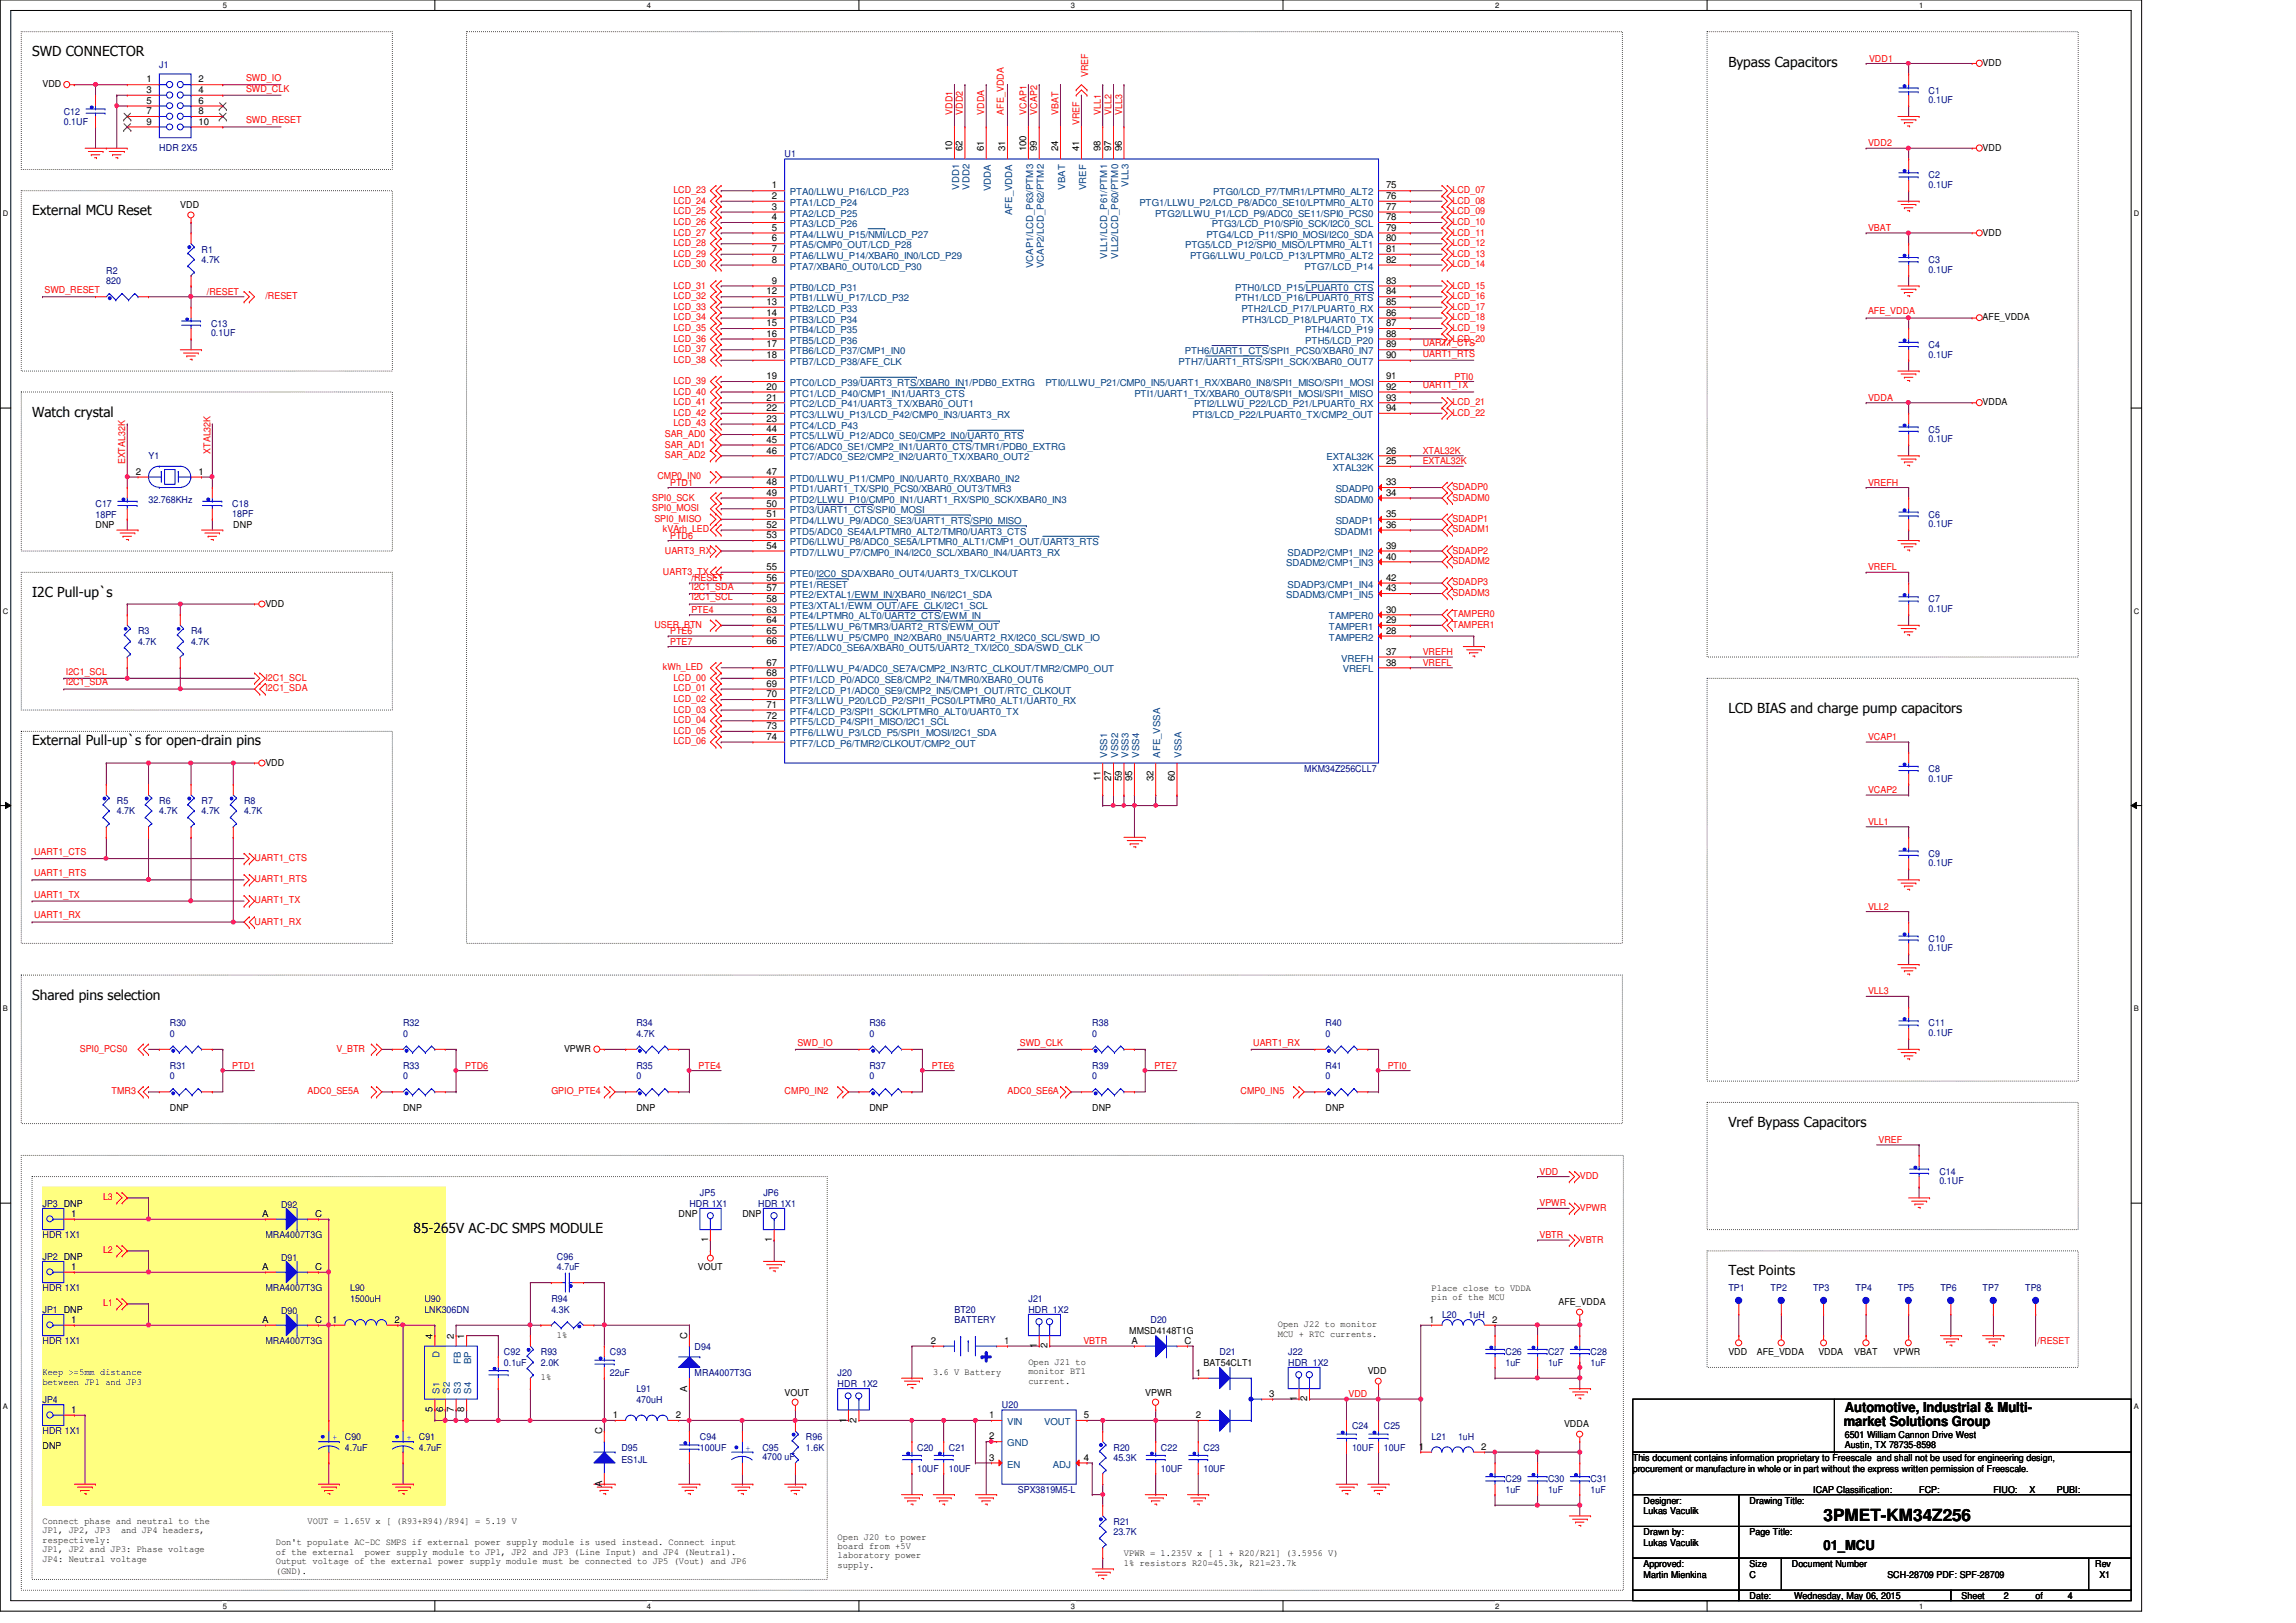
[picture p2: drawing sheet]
<svg xmlns="http://www.w3.org/2000/svg" width="297mm" height="210mm" viewBox="0 0 297 210" stroke-linecap="round" stroke-linejoin="round" font-family="sans-serif">
<defs><g id="words">
<text font-size="2.2" x="235.9" y="196.8">3PMET-KM34Z256</text>
<g font-size="1.8">
<text x="4.1" y="7.2">SWD CONNECTOR</text>
<text x="223.6" y="8.6">Bypass Capacitors</text>
<text x="4.1" y="27.8">External MCU Reset</text>
<text x="4.1" y="53.9">Watch crystal</text>
<text x="4.1" y="77.2">I2C Pull-up`s</text>
<text x="223.6" y="92.3">LCD BIAS and charge pump capacitors</text>
<text x="4.1" y="96.4">External Pull-up`s for open-drain pins</text>
<text x="4.1" y="129.3">Shared pins selection</text>
<text x="223.6" y="145.8">Vref Bypass Capacitors</text>
<text x="53.5" y="159.5">85-265V AC-DC SMPS MODULE</text>
<text x="223.6" y="165">Test Points</text>
<text x="238.5" y="184.5">market Solutions Group</text>
<text x="238.7" y="182.7">Automotive, Industrial &amp; Multi-</text>
<text x="235.9" y="200.5">01_MCU</text>
</g>
<g font-size="1.2">
<text x="5.5" y="11.3">VDD</text>
<text x="19" y="10.7">1</text>
<text x="25.7" y="10.7">2</text>
<text x="256.5" y="8.6">VDD</text>
<text x="19" y="12">3</text>
<text x="19" y="13.4">5</text>
<text x="19" y="14.8">7</text>
<text x="19" y="16.1">9</text>
<text x="25.7" y="12">4</text>
<text x="25.7" y="13.4">6</text>
<text x="25.7" y="14.8">8</text>
<text x="25.7" y="16.1">10</text>
<text x="123.2" y="19.6" transform="rotate(-90 123.2 19.6)">10</text>
<text x="124.5" y="19.6" transform="rotate(-90 124.5 19.6)">62</text>
<text x="127.3" y="19.6" transform="rotate(-90 127.3 19.6)">61</text>
<text x="130" y="19.6" transform="rotate(-90 130 19.6)">31</text>
<text x="132.8" y="19.6" transform="rotate(-90 132.8 19.6)">100</text>
<text x="134.2" y="19.6" transform="rotate(-90 134.2 19.6)">99</text>
<text x="136.9" y="19.6" transform="rotate(-90 136.9 19.6)">24</text>
<text x="139.6" y="19.6" transform="rotate(-90 139.6 19.6)">41</text>
<text x="142.4" y="19.6" transform="rotate(-90 142.4 19.6)">98</text>
<text x="143.8" y="19.6" transform="rotate(-90 143.8 19.6)">97</text>
<text x="145.1" y="19.6" transform="rotate(-90 145.1 19.6)">96</text>
<text x="256.5" y="19.5">VDD</text>
<text x="23.3" y="26.9">VDD</text>
<text x="99.9" y="24.4">1</text>
<text x="99.9" y="25.7">2</text>
<text x="99.9" y="27.1">3</text>
<text x="99.9" y="28.5">4</text>
<text x="99.9" y="29.8">5</text>
<text x="179.3" y="24.4">75</text>
<text x="179.3" y="25.7">76</text>
<text x="179.3" y="27.1">77</text>
<text x="179.3" y="28.5">78</text>
<text x="179.3" y="29.8">79</text>
<text x="99.9" y="31.2">6</text>
<text x="99.9" y="32.6">7</text>
<text x="99.9" y="34">8</text>
<text x="179.3" y="31.2">80</text>
<text x="179.3" y="32.6">81</text>
<text x="179.3" y="34">82</text>
<text x="256.5" y="30.5">VDD</text>
<text x="99.2" y="38.1">12</text>
<text x="99.2" y="39.5">13</text>
<text x="99.2" y="40.9">14</text>
<text x="99.9" y="36.7">9</text>
<text x="179.3" y="36.7">83</text>
<text x="179.3" y="38.1">84</text>
<text x="179.3" y="39.5">85</text>
<text x="179.3" y="40.9">86</text>
<text x="256.5" y="41.4">AFE_VDDA</text>
<text x="99.2" y="42.2">15</text>
<text x="99.2" y="43.6">16</text>
<text x="99.2" y="45">17</text>
<text x="99.2" y="46.3">18</text>
<text x="179.3" y="42.2">87</text>
<text x="179.3" y="43.6">88</text>
<text x="179.3" y="45">89</text>
<text x="179.3" y="46.3">90</text>
<text x="99.2" y="49.1">19</text>
<text x="99.2" y="50.4">20</text>
<text x="99.2" y="51.8">21</text>
<text x="99.2" y="53.2">22</text>
<text x="179.3" y="49.1">91</text>
<text x="179.3" y="50.4">92</text>
<text x="179.3" y="51.8">93</text>
<text x="179.3" y="53.2">94</text>
<text x="256.5" y="52.4">VDDA</text>
<text x="99.2" y="54.6">23</text>
<text x="99.2" y="55.9">44</text>
<text x="99.2" y="57.3">45</text>
<text x="99.2" y="58.7">46</text>
<text x="179.3" y="58.7">26</text>
<text x="17.6" y="61.4">2</text>
<text x="25.7" y="61.4">1</text>
<text x="99.2" y="61.4">47</text>
<text x="99.2" y="62.8">48</text>
<text x="99.2" y="64.1">49</text>
<text x="99.2" y="65.5">50</text>
<text x="179.3" y="60">25</text>
<text x="179.3" y="62.8">33</text>
<text x="179.3" y="64.1">34</text>
<text x="12.4" y="68.3">DNP</text>
<text x="30.2" y="68.3">DNP</text>
<text x="99.2" y="66.9">51</text>
<text x="99.2" y="68.3">52</text>
<text x="99.2" y="69.6">53</text>
<text x="99.2" y="71">54</text>
<text x="179.3" y="66.9">35</text>
<text x="179.3" y="68.3">36</text>
<text x="179.3" y="71">39</text>
<text x="99.2" y="73.7">55</text>
<text x="99.2" y="75.1">56</text>
<text x="99.2" y="76.5">57</text>
<text x="99.2" y="77.9">58</text>
<text x="179.3" y="72.4">40</text>
<text x="179.3" y="75.1">42</text>
<text x="179.3" y="76.5">43</text>
<text x="34.3" y="78.5">VDD</text>
<text x="99.2" y="79.2">63</text>
<text x="99.2" y="80.6">64</text>
<text x="99.2" y="82">65</text>
<text x="99.2" y="83.4">66</text>
<text x="179.3" y="82">28</text>
<text x="179.3" y="80.6">29</text>
<text x="179.3" y="79.2">30</text>
<text x="99.2" y="86.1">67</text>
<text x="99.2" y="87.5">68</text>
<text x="99.2" y="88.9">69</text>
<text x="179.3" y="84.7">37</text>
<text x="179.3" y="86.1">38</text>
<text x="99.2" y="90.2">70</text>
<text x="99.2" y="91.6">71</text>
<text x="99.2" y="93">72</text>
<text x="99.2" y="94.3">73</text>
<text x="99.2" y="95.7">74</text>
<text x="34.3" y="99.1">VDD</text>
<text x="142.4" y="101" transform="rotate(-90 142.4 101)">11</text>
<text x="143.8" y="101" transform="rotate(-90 143.8 101)">27</text>
<text x="145.1" y="101" transform="rotate(-90 145.1 101)">59</text>
<text x="146.5" y="101" transform="rotate(-90 146.5 101)">95</text>
<text x="149.2" y="101" transform="rotate(-90 149.2 101)">32</text>
<text x="152" y="101" transform="rotate(-90 152 101)">60</text>
<text x="73" y="136.1">VPWR</text>
<text x="22" y="143.8">DNP</text>
<text x="52.2" y="143.8">DNP</text>
<text x="82.3" y="143.8">DNP</text>
<text x="112.5" y="143.8">DNP</text>
<text x="141.3" y="143.8">DNP</text>
<text x="171.5" y="143.8">DNP</text>
<text x="9.2" y="157.4">1</text>
<text x="33.9" y="157.4">A</text>
<text x="40.8" y="157.4">C</text>
<text x="87.8" y="157.5">DNP</text>
<text x="91.6" y="160.7" transform="rotate(-90 91.6 160.7)">1</text>
<text x="96.1" y="157.5">DNP</text>
<text x="99.9" y="160.7" transform="rotate(-90 99.9 160.7)">1</text>
<text x="9.2" y="164.3">1</text>
<text x="33.9" y="164.3">A</text>
<text x="40.8" y="164.3">C</text>
<text x="90.3" y="164.3">VOUT</text>
<text x="185.2" y="167">Place close to VDDA</text>
<text x="9.2" y="171.2">1</text>
<text x="33.9" y="171.2">A</text>
<text x="40.8" y="171.2">C</text>
<text x="43" y="171.2">1</text>
<text x="51.1" y="171.2">2</text>
<text x="56" y="173.2" transform="rotate(-90 56 173.2)">4</text>
<text x="58.7" y="173.2" transform="rotate(-90 58.7 173.2)">2</text>
<text x="60.1" y="173.2" transform="rotate(-90 60.1 173.2)">1</text>
<text x="72" y="173.1">1%</text>
<text x="88.9" y="173.2" transform="rotate(-90 88.9 173.2)">C</text>
<text x="120.4" y="173.9">2</text>
<text x="129.9" y="173.9">1</text>
<text x="146.1" y="172.6">MMSD4148T1G</text>
<text x="146.4" y="173.9">A</text>
<text x="153.2" y="173.9">C</text>
<text x="165.3" y="171.7">Open J22 to monitor</text>
<text x="165.3" y="173">MCU + RTC currents.</text>
<text x="184.9" y="171.2">1</text>
<text x="185.2" y="168.2">pin of the MCU</text>
<text x="193" y="171.2">2</text>
<text x="201.6" y="168.9">AFE_VDDA</text>
<text x="5.5" y="177.9">Keep &gt;=5mm distance</text>
<text x="5.5" y="179.2">between JP1 and JP3</text>
<text x="70" y="178.6">1%</text>
<text x="120.7" y="177.9">3.6 V Battery</text>
<text x="133.1" y="176.6">Open J21 to</text>
<text x="133.1" y="177.8">monitor BT1</text>
<text x="133.1" y="179">current.</text>
<text x="134.2" y="174.5" transform="rotate(-90 134.2 174.5)">1</text>
<text x="135.5" y="174.5" transform="rotate(-90 135.5 174.5)">2</text>
<text x="154.7" y="178">1</text>
<text x="155.7" y="176.7">BAT54CLT1</text>
<text x="176.9" y="177.8">VDD</text>
<text x="223.6" y="175.3">VDD</text>
<text x="227.3" y="175.3">AFE_VDDA</text>
<text x="235.2" y="175.3">VDDA</text>
<text x="239.9" y="175.3">VBAT</text>
<text x="245" y="175.3">VPWR</text>
<text x="9.2" y="182.8">1</text>
<text x="56" y="182.7" transform="rotate(-90 56 182.7)">5</text>
<text x="57.3" y="182.7" transform="rotate(-90 57.3 182.7)">6</text>
<text x="58.7" y="182.7" transform="rotate(-90 58.7 182.7)">7</text>
<text x="60.1" y="182.7" transform="rotate(-90 60.1 182.7)">8</text>
<text x="77.9" y="185.5" transform="rotate(-90 77.9 185.5)">C</text>
<text x="79.3" y="183.5">1</text>
<text x="87.4" y="183.5">2</text>
<text x="88.9" y="180.1" transform="rotate(-90 88.9 180.1)">A</text>
<text x="101.5" y="180.6">VOUT</text>
<text x="109.5" y="184.1" transform="rotate(-90 109.5 184.1)">1</text>
<text x="110.8" y="184.1" transform="rotate(-90 110.8 184.1)">2</text>
<text x="128" y="183.5">1</text>
<text x="140.2" y="183.5">5</text>
<text x="148.2" y="180.6">VPWR</text>
<text x="154.7" y="183.5">2</text>
<text x="164.2" y="180.7">3</text>
<text x="167.8" y="181.3" transform="rotate(-90 167.8 181.3)">1</text>
<text x="169.1" y="181.3" transform="rotate(-90 169.1 181.3)">2</text>
<text x="202.3" y="184.7">VDDA</text>
<text x="5.5" y="187.4">DNP</text>
<text x="128" y="189">3</text>
<text x="128" y="186.2">2</text>
<text x="140.2" y="189">4</text>
<text x="183.6" y="187.6">1</text>
<text x="191.6" y="187.6">2</text>
<text x="211.2" y="190.4">procurement or manufacture in whole or in part without the express written permission of Freescale.</text>
<text x="211.2" y="189">This document contains information proprietary to Freescale and shall not be used for engineering design,</text>
<text x="238.7" y="186">6501 William Cannon Drive West</text>
<text x="238.7" y="187.3">Austin, TX 78735-8598</text>
<text x="5.5" y="197.1">Connect phase and neutral to the</text>
<text x="39.8" y="197.1">VOUT = 1.65V x [ (R93+R94)/R94] = 5.19 V</text>
<text x="77.9" y="192.4" transform="rotate(-90 77.9 192.4)">A</text>
<text x="212.6" y="194.5">Designer:</text>
<text x="212.6" y="195.9">Lukas Vaculik</text>
<text x="226.4" y="194.5">Drawing Title:</text>
<text x="234.6" y="193.2">ICAP Classification:</text>
<text x="248.3" y="193.2">FCP: ____</text>
<text x="257.9" y="193.2">FIUO:</text>
<text x="262.5" y="193.2">X</text>
<text x="266.1" y="193.2">PUBI:</text>
<text x="270.2" y="193.2">____</text>
<text x="5.5" y="198.4">JP1, JP2, JP3</text>
<text x="5.5" y="199.6">respectively:</text>
<text x="5.5" y="200.8">JP1, JP2 and JP3: Phase voltage</text>
<text x="5.5" y="202.1">JP4: Neutral voltage</text>
<text x="15.7" y="198.4">and JP4 headers,</text>
<text x="35.7" y="199.9">Don't populate AC-DC SMPS if external power supply module is used instead. Connect input</text>
<text x="35.7" y="201.1">of the external</text>
<text x="35.7" y="202.4">Output voltage of the external power supply module must be connected to JP5 (Vout) and JP6</text>
<text x="35.7" y="203.6">(GND).</text>
<text x="47.2" y="201.1">power supply module to JP1, JP2 and JP3 (Line Input) and JP4 (Neutral).</text>
<text x="108.4" y="199.2">Open J20 to power</text>
<text x="108.4" y="200.4">board from +5V</text>
<text x="108.4" y="201.6">laboratory power</text>
<text x="108.4" y="202.9">supply.</text>
<text x="145.4" y="201.3">VPWR = 1.235V x [ 1 + R20/R21] (3.5956 V)</text>
<text x="145.4" y="202.6">1% resistors R20=45.3k, R21=23.7k</text>
<text x="212.6" y="198.6">Drawn by:</text>
<text x="212.6" y="202.7">Approved:</text>
<text x="212.6" y="200">Lukas Vaculik</text>
<text x="226.4" y="202.7">Size</text>
<text x="226.4" y="198.6">Page Title:</text>
<text x="231.8" y="202.7">Document Number</text>
<text x="271.1" y="202.7">Rev</text>
<text x="212.6" y="204.1">Martin Mienkina</text>
<text x="226.4" y="206.9">Date:</text>
<text x="226.4" y="204.1">C</text>
<text x="232.1" y="206.9">Wednesday, May 06, 2015</text>
<text x="244.2" y="204.1">SCH-28709 PDF: SPF-28709</text>
<text x="253.8" y="206.9">Sheet</text>
<text x="259.2" y="206.9">2</text>
<text x="263.4" y="206.9">of</text>
<text x="267.5" y="206.9">4</text>
<text x="271.6" y="204.1">X1</text>
</g>
<g font-size="1.2" fill="#000080">
<text x="20.6" y="8.8">J1</text>
<text x="8.3" y="14.9">C12</text>
<text x="8.3" y="16.2">0.1UF</text>
<text x="249.5" y="12.1">C1</text>
<text x="249.5" y="13.3">0.1UF</text>
<text x="20.6" y="19.5">HDR 2X5</text>
<text x="101.5" y="20.3">U1</text>
<text x="249.5" y="23.1">C2</text>
<text x="249.5" y="24.3">0.1UF</text>
<text x="13.8" y="35.4">R2</text>
<text x="26.1" y="32.7">R1</text>
<text x="26.1" y="34">4.7K</text>
<text x="249.5" y="34">C3</text>
<text x="249.5" y="35.3">0.1UF</text>
<text x="13.8" y="36.8">820</text>
<text x="27.3" y="42.3">C13</text>
<text x="27.3" y="43.5">0.1UF</text>
<text x="249.5" y="45">C4</text>
<text x="249.5" y="46.3">0.1UF</text>
<text x="19.2" y="59.4">Y1</text>
<text x="249.5" y="56">C5</text>
<text x="249.5" y="57.2">0.1UF</text>
<text x="12.4" y="65.6">C17</text>
<text x="19.2" y="65">32.768KHz</text>
<text x="30.1" y="65.6">C18</text>
<text x="12.4" y="67">18PF</text>
<text x="30.1" y="66.8">18PF</text>
<text x="249.5" y="67">C6</text>
<text x="249.5" y="68.2">0.1UF</text>
<text x="249.5" y="77.9">C7</text>
<text x="17.9" y="82">R3</text>
<text x="17.9" y="83.4">4.7K</text>
<text x="24.7" y="82">R4</text>
<text x="24.7" y="83.4">4.7K</text>
<text x="249.5" y="79.2">0.1UF</text>
<text x="168.7" y="99.9">MKM34Z256CLL7</text>
<text x="249.5" y="99.9">C8</text>
<text x="249.5" y="101.1">0.1UF</text>
<text x="15.1" y="104">R5</text>
<text x="15.1" y="105.4">4.7K</text>
<text x="20.6" y="104">R6</text>
<text x="20.6" y="105.4">4.7K</text>
<text x="26.1" y="104">R7</text>
<text x="26.1" y="105.4">4.7K</text>
<text x="31.6" y="104">R8</text>
<text x="31.6" y="105.4">4.7K</text>
<text x="249.5" y="110.9">C9</text>
<text x="249.5" y="112.1">0.1UF</text>
<text x="249.5" y="121.8">C10</text>
<text x="249.5" y="123.1">0.1UF</text>
<text x="22" y="132.8">R30</text>
<text x="22" y="134.2">0</text>
<text x="52.2" y="132.8">R32</text>
<text x="52.2" y="134.2">0</text>
<text x="82.3" y="132.8">R34</text>
<text x="82.3" y="134.2">4.7K</text>
<text x="112.5" y="132.8">R36</text>
<text x="112.5" y="134.2">0</text>
<text x="141.3" y="132.8">R38</text>
<text x="141.3" y="134.2">0</text>
<text x="171.5" y="132.8">R40</text>
<text x="171.5" y="134.2">0</text>
<text x="249.5" y="132.8">C11</text>
<text x="249.5" y="134">0.1UF</text>
<text x="22" y="138.3">R31</text>
<text x="22" y="139.7">0</text>
<text x="52.2" y="138.3">R33</text>
<text x="52.2" y="139.7">0</text>
<text x="82.3" y="138.3">R35</text>
<text x="82.3" y="139.7">0</text>
<text x="112.5" y="138.3">R37</text>
<text x="112.5" y="139.7">0</text>
<text x="141.3" y="138.3">R39</text>
<text x="141.3" y="139.7">0</text>
<text x="171.5" y="138.3">R41</text>
<text x="171.5" y="139.7">0</text>
<text x="90.5" y="154.7">JP5</text>
<text x="98.8" y="154.7">JP6</text>
<text x="250.9" y="152">C14</text>
<text x="250.9" y="153.2">0.1UF</text>
<text x="5.5" y="156.1">JP3 DNP</text>
<text x="5.5" y="160.2">HDR 1X1</text>
<text x="34.3" y="160.2">MRA4007T3G</text>
<text x="36.4" y="156.3">D92</text>
<text x="89.2" y="156.1">HDR 1X1</text>
<text x="98.1" y="156.1">HDR 1X1</text>
<text x="5.5" y="163">JP2 DNP</text>
<text x="5.5" y="167.1">HDR 1X1</text>
<text x="34.3" y="167.1">MRA4007T3G</text>
<text x="36.4" y="163.1">D91</text>
<text x="45.3" y="167.1">L90</text>
<text x="72" y="163">C96</text>
<text x="72" y="164.3">4.7uF</text>
<text x="223.6" y="167.1">TP1</text>
<text x="229.1" y="167.1">TP2</text>
<text x="234.6" y="167.1">TP3</text>
<text x="240.1" y="167.1">TP4</text>
<text x="245.5" y="167.1">TP5</text>
<text x="251" y="167.1">TP6</text>
<text x="256.5" y="167.1">TP7</text>
<text x="262" y="167.1">TP8</text>
<text x="5.5" y="169.8">JP1 DNP</text>
<text x="5.5" y="173.9">HDR 1X1</text>
<text x="34.3" y="173.9">MRA4007T3G</text>
<text x="36.4" y="170">D90</text>
<text x="45.3" y="168.4">1500uH</text>
<text x="54.9" y="168.4">U90</text>
<text x="54.9" y="169.8">LNK306DN</text>
<text x="71.3" y="168.4">R94</text>
<text x="71.3" y="169.8">4.3K</text>
<text x="123.5" y="169.8">BT20</text>
<text x="123.5" y="171.2">BATTERY</text>
<text x="133.1" y="168.4">J21</text>
<text x="133.1" y="169.8">HDR_1X2</text>
<text x="148.8" y="171.2">D20</text>
<text x="186.6" y="170.5">L20</text>
<text x="190" y="170.5">1uH</text>
<text x="65.2" y="175.3">C92</text>
<text x="65.2" y="176.7">0.1uF</text>
<text x="70" y="175.3">R93</text>
<text x="70" y="176.7">2.0K</text>
<text x="78.9" y="175.3">C93</text>
<text x="78.9" y="178.1">22uF</text>
<text x="89.9" y="174.6">D94</text>
<text x="89.9" y="178.1">MRA4007T3G</text>
<text x="108.4" y="178.1">J20</text>
<text x="108.4" y="179.5">HDR_1X2</text>
<text x="157.8" y="175.3">D21</text>
<text x="166.7" y="175.3">J22</text>
<text x="166.7" y="176.7">HDR_1X2</text>
<text x="194.8" y="175.3">C26</text>
<text x="194.8" y="176.7">1uF</text>
<text x="200.3" y="175.3">C27</text>
<text x="200.3" y="176.7">1uF</text>
<text x="205.8" y="175.3">C28</text>
<text x="205.8" y="176.7">1uF</text>
<text x="5.5" y="181.5">JP4</text>
<text x="5.5" y="185.6">HDR 1X1</text>
<text x="82.3" y="180.1">L91</text>
<text x="82.3" y="181.5">470uH</text>
<text x="129.6" y="182.2">U20</text>
<text x="174.9" y="184.9">C24</text>
<text x="179" y="184.9">C25</text>
<text x="44.6" y="186.3">C90</text>
<text x="44.6" y="187.7">4.7uF</text>
<text x="54.2" y="186.3">C91</text>
<text x="54.2" y="187.7">4.7uF</text>
<text x="80.4" y="187.7">D95</text>
<text x="80.4" y="189.3">ES1JL</text>
<text x="90.5" y="186.3">C94</text>
<text x="90.5" y="187.7">100UF</text>
<text x="98.6" y="187.7">C95</text>
<text x="98.6" y="188.9">4700 uF</text>
<text x="104.3" y="186.3">R96</text>
<text x="104.3" y="187.7">1.6K</text>
<text x="118.7" y="187.7">C20</text>
<text x="118.7" y="190.4">10UF</text>
<text x="122.8" y="187.7">C21</text>
<text x="122.8" y="190.4">10UF</text>
<text x="144.1" y="187.7">R20</text>
<text x="144.1" y="189">45.3K</text>
<text x="150.2" y="187.7">C22</text>
<text x="150.2" y="190.4">10UF</text>
<text x="155.7" y="187.7">C23</text>
<text x="155.7" y="190.4">10UF</text>
<text x="174.9" y="187.7">10UF</text>
<text x="179" y="187.7">10UF</text>
<text x="185.2" y="186.3">L21</text>
<text x="188.6" y="186.3">1uH</text>
<text x="194.8" y="191.8">C29</text>
<text x="200.3" y="191.8">C30</text>
<text x="205.8" y="191.8">C31</text>
<text x="131.7" y="193.2">SPX3819M5-L</text>
<text x="144.1" y="197.3">R21</text>
<text x="194.8" y="193.2">1uF</text>
<text x="200.3" y="193.2">1uF</text>
<text x="205.8" y="193.2">1uF</text>
<text x="144.1" y="198.6">23.7K</text>
</g>
<g font-size="1.2" fill="#f00">
<text x="31.8" y="11.9">SWD_CLK</text>
<text x="31.8" y="10.5">SWD_IO</text>
<text x="140.8" y="10" transform="rotate(-90 140.8 10)">VREF</text>
<text x="241.8" y="8">VDD1</text>
<text x="31.8" y="16">SWD_RESET</text>
<text x="123.2" y="14.8" transform="rotate(-90 123.2 14.8)">VDD1</text>
<text x="124.6" y="14.8" transform="rotate(-90 124.6 14.8)">VDD2</text>
<text x="127.3" y="14.8" transform="rotate(-90 127.3 14.8)">VDDA</text>
<text x="129.9" y="14.8" transform="rotate(-90 129.9 14.8)">AFE_VDDA</text>
<text x="132.8" y="14.8" transform="rotate(-90 132.8 14.8)">VCAP1</text>
<text x="134.2" y="14.8" transform="rotate(-90 134.2 14.8)">VCAP2</text>
<text x="136.9" y="14.8" transform="rotate(-90 136.9 14.8)">VBAT</text>
<text x="139.7" y="16.2" transform="rotate(-90 139.7 16.2)">VREF</text>
<text x="142.4" y="14.8" transform="rotate(-90 142.4 14.8)">VLL1</text>
<text x="143.8" y="14.8" transform="rotate(-90 143.8 14.8)">VLL2</text>
<text x="145.2" y="14.8" transform="rotate(-90 145.2 14.8)">VLL3</text>
<text x="241.7" y="18.9">VDD2</text>
<text x="87.1" y="25">LCD_23</text>
<text x="87.1" y="26.4">LCD_24</text>
<text x="87.1" y="27.7">LCD_25</text>
<text x="87.1" y="29.1">LCD_26</text>
<text x="187.9" y="25">LCD_07</text>
<text x="187.9" y="26.4">LCD_08</text>
<text x="187.9" y="27.7">LCD_09</text>
<text x="187.9" y="29.1">LCD_10</text>
<text x="241.7" y="29.9">VBAT</text>
<text x="87.1" y="30.5">LCD_27</text>
<text x="87.1" y="31.8">LCD_28</text>
<text x="87.1" y="33.2">LCD_29</text>
<text x="87.1" y="34.6">LCD_30</text>
<text x="187.9" y="30.5">LCD_11</text>
<text x="187.9" y="31.8">LCD_12</text>
<text x="187.9" y="33.2">LCD_13</text>
<text x="187.9" y="34.6">LCD_14</text>
<text x="5.8" y="37.9">SWD_RESET</text>
<text x="26.8" y="38.1">/RESET</text>
<text x="34.3" y="38.7">/RESET</text>
<text x="87.1" y="37.3">LCD_31</text>
<text x="87.1" y="38.7">LCD_32</text>
<text x="87.1" y="40.1">LCD_33</text>
<text x="87.1" y="41.4">LCD_34</text>
<text x="187.9" y="37.3">LCD_15</text>
<text x="187.9" y="38.7">LCD_16</text>
<text x="187.9" y="40.1">LCD_17</text>
<text x="187.9" y="41.4">LCD_18</text>
<text x="241.7" y="40.7">AFE_VDDA</text>
<text x="87.1" y="42.8">LCD_35</text>
<text x="87.1" y="44.2">LCD_36</text>
<text x="87.1" y="45.6">LCD_37</text>
<text x="87.1" y="46.9">LCD_38</text>
<text x="184.1" y="44.8">UART1_CTS</text>
<text x="184.1" y="46.1">UART1_RTS</text>
<text x="187.9" y="42.8">LCD_19</text>
<text x="187.9" y="44.2">LCD_20</text>
<text x="87.1" y="49.7">LCD_39</text>
<text x="87.1" y="51.1">LCD_40</text>
<text x="87.1" y="52.4">LCD_41</text>
<text x="87.1" y="53.8">LCD_42</text>
<text x="184.1" y="50.2">UART1_TX</text>
<text x="187.9" y="52.4">LCD_21</text>
<text x="187.9" y="53.8">LCD_22</text>
<text x="188.2" y="49.1">PTI0</text>
<text x="241.7" y="51.9">VDDA</text>
<text x="27.2" y="58.7" transform="rotate(-90 27.2 58.7)">XTAL32K</text>
<text x="86" y="56.6">SAR_AD0</text>
<text x="86" y="57.9">SAR_AD1</text>
<text x="86" y="59.3">SAR_AD2</text>
<text x="87.1" y="55.2">LCD_43</text>
<text x="184.1" y="58.7">XTAL32K</text>
<text x="16.2" y="60.1" transform="rotate(-90 16.2 60.1)">EXTAL32K</text>
<text x="84.4" y="64.8">SPI0_SCK</text>
<text x="85" y="62">CMP0_IN0</text>
<text x="86.7" y="62.8">PTD1</text>
<text x="184.1" y="60.1">EXTAL32K</text>
<text x="187.9" y="64.8">SDADM0</text>
<text x="187.9" y="63.4">SDADP0</text>
<text x="241.7" y="62.8">VREFH</text>
<text x="84.4" y="66.1">SPI0_MOSI</text>
<text x="84.7" y="67.5">SPI0_MISO</text>
<text x="85.8" y="68.9">kVArh_LED</text>
<text x="86" y="71.6">UART3_RX</text>
<text x="86.7" y="69.7">PTD6</text>
<text x="187.9" y="68.9">SDADM1</text>
<text x="187.9" y="67.5">SDADP1</text>
<text x="187.9" y="71.6">SDADP2</text>
<text x="85.8" y="74.4">UART3_TX</text>
<text x="89.4" y="75.2">/RESET</text>
<text x="89.4" y="76.3">I2C1_SDA</text>
<text x="89.4" y="77.7">I2C1_SCL</text>
<text x="187.9" y="73">SDADM2</text>
<text x="187.9" y="75.7">SDADP3</text>
<text x="187.9" y="77.1">SDADM3</text>
<text x="241.7" y="73.8">VREFL</text>
<text x="84.7" y="81.2">USER_BTN</text>
<text x="86.7" y="82">PTE6</text>
<text x="86.7" y="83.4">PTE7</text>
<text x="89.4" y="79.3">PTE4</text>
<text x="187.9" y="79.8">TAMPER0</text>
<text x="187.9" y="81.2">TAMPER1</text>
<text x="8.5" y="87.3">I2C1_SCL</text>
<text x="8.5" y="88.7">I2C1_SDA</text>
<text x="34.3" y="88.1">I2C1_SCL</text>
<text x="34.3" y="89.5">I2C1_SDA</text>
<text x="85.8" y="86.7">kWh_LED</text>
<text x="87.1" y="88.1">LCD_00</text>
<text x="87.1" y="89.5">LCD_01</text>
<text x="184.1" y="86.1">VREFL</text>
<text x="184.1" y="84.8">VREFH</text>
<text x="87.1" y="90.8">LCD_02</text>
<text x="87.1" y="92.2">LCD_03</text>
<text x="87.1" y="93.6">LCD_04</text>
<text x="87.1" y="95">LCD_05</text>
<text x="241.7" y="95.8">VCAP1</text>
<text x="87.1" y="96.3">LCD_06</text>
<text x="241.7" y="102.6">VCAP2</text>
<text x="241.7" y="106.7">VLL1</text>
<text x="4.4" y="110.6">UART1_CTS</text>
<text x="4.4" y="113.4">UART1_RTS</text>
<text x="32.9" y="111.4">UART1_CTS</text>
<text x="4.4" y="116.1">UART1_TX</text>
<text x="4.4" y="118.8">UART1_RX</text>
<text x="32.9" y="114.1">UART1_RTS</text>
<text x="32.9" y="116.9">UART1_TX</text>
<text x="32.9" y="119.6">UART1_RX</text>
<text x="241.7" y="117.7">VLL2</text>
<text x="241.7" y="128.7">VLL3</text>
<text x="10.3" y="136.1">SPI0_PCS0</text>
<text x="43.5" y="136.1">V_BTR</text>
<text x="103.2" y="135.3">SWD_IO</text>
<text x="131.9" y="135.3">SWD_CLK</text>
<text x="162.1" y="135.3">UART1_RX</text>
<text x="14.4" y="141.6">TMR3</text>
<text x="30.1" y="138.3">PTD1</text>
<text x="39.8" y="141.6">ADC0_SE5A</text>
<text x="60.2" y="138.3">PTD6</text>
<text x="71.3" y="141.6">GPIO_PTE4</text>
<text x="90.4" y="138.3">PTE4</text>
<text x="101.5" y="141.6">CMP0_IN2</text>
<text x="120.6" y="138.3">PTE6</text>
<text x="130.3" y="141.6">ADC0_SE6A</text>
<text x="149.3" y="138.3">PTE7</text>
<text x="160.5" y="141.6">CMP0_IN5</text>
<text x="179.5" y="138.3">PTI0</text>
<text x="243" y="147.9">VREF</text>
<text x="13.3" y="155.3">L3</text>
<text x="199.2" y="152">VDD</text>
<text x="204.4" y="152.6">VDD</text>
<text x="199.2" y="156.1">VPWR</text>
<text x="199.2" y="160.2">VBTR</text>
<text x="204.4" y="156.7">VPWR</text>
<text x="204.4" y="160.8">VBTR</text>
<text x="13.3" y="162.1">L2</text>
<text x="13.3" y="169">L1</text>
<text x="140.2" y="173.9">VBTR</text>
<text x="263.6" y="173.9">/RESET</text>
<text x="174.5" y="180.8">VDD</text>
</g>
<g font-size="1.2" fill="#004080">
<text x="102.2" y="25.3">PTA0/LLWU_P16/LCD_P23</text>
<text x="102.2" y="26.6">PTA1/LCD_P24</text>
<text x="102.2" y="28">PTA2/LCD_P25</text>
<text x="102.2" y="29.4">PTA3/LCD_P26</text>
<text x="124.1" y="24.6" transform="rotate(-90 124.1 24.6)">VDD1</text>
<text x="125.4" y="24.6" transform="rotate(-90 125.4 24.6)">VDD2</text>
<text x="128.2" y="24.7" transform="rotate(-90 128.2 24.7)">VDDA</text>
<text x="130.9" y="27.9" transform="rotate(-90 130.9 27.9)">AFE_VDDA</text>
<text x="137.8" y="24.6" transform="rotate(-90 137.8 24.6)">VBAT</text>
<text x="140.5" y="24.6" transform="rotate(-90 140.5 24.6)">VREF</text>
<text x="146" y="24.1" transform="rotate(-90 146 24.1)">VLL3</text>
<text x="147.4" y="26.6">PTG1/LLWU_P2/LCD_P8/ADC0_SE10/LPTMR0_ALT0</text>
<text x="149.4" y="28">PTG2/LLWU_P1/LCD_P9/ADC0_SE11/SPI0_PCS0</text>
<text x="156.8" y="29.4">PTG3/LCD_P10/SPI0_SCK/I2C0_SCL</text>
<text x="157" y="25.3">PTG0/LCD_P7/TMR1/LPTMR0_ALT2</text>
<text x="102.2" y="30.7">PTA4/LLWU_P15/NMI/LCD_P27</text>
<text x="102.2" y="32.1">PTA5/CMP0_OUT/LCD_P28</text>
<text x="102.2" y="33.5">PTA6/LLWU_P14/XBAR0_IN0/LCD_P29</text>
<text x="102.2" y="34.9">PTA7/XBAR0_OUT0/LCD_P30</text>
<text x="133.6" y="34.7" transform="rotate(-90 133.6 34.7)">VCAP1/LCD_P63/PTM3</text>
<text x="135" y="34.7" transform="rotate(-90 135 34.7)">VCAP2/LCD_P62/PTM2</text>
<text x="143.3" y="33.5" transform="rotate(-90 143.3 33.5)">VLL1/LCD_P61/PTM1</text>
<text x="144.6" y="33.5" transform="rotate(-90 144.6 33.5)">VLL2/LCD_P60/PTM0</text>
<text x="153.3" y="32.1">PTG5/LCD_P12/SPI0_MISO/LPTMR0_ALT1</text>
<text x="154" y="33.5">PTG6/LLWU_P0/LCD_P13/LPTMR0_ALT2</text>
<text x="156.1" y="30.7">PTG4/LCD_P11/SPI0_MOSI/I2C0_SDA</text>
<text x="168.8" y="34.9">PTG7/LCD_P14</text>
<text x="102.2" y="37.6">PTB0/LCD_P31</text>
<text x="102.2" y="39">PTB1/LLWU_P17/LCD_P32</text>
<text x="102.2" y="40.3">PTB2/LCD_P33</text>
<text x="102.2" y="41.7">PTB3/LCD_P34</text>
<text x="159.8" y="37.6">PTH0/LCD_P15/LPUART0_CTS</text>
<text x="159.8" y="39">PTH1/LCD_P16/LPUART0_RTS</text>
<text x="160.6" y="40.3">PTH2/LCD_P17/LPUART0_RX</text>
<text x="160.7" y="41.7">PTH3/LCD_P18/LPUART0_TX</text>
<text x="102.2" y="43.1">PTB4/LCD_P35</text>
<text x="102.2" y="44.4">PTB5/LCD_P36</text>
<text x="102.2" y="45.8">PTB6/LCD_P37/CMP1_IN0</text>
<text x="102.2" y="47.2">PTB7/LCD_P38/AFE_CLK</text>
<text x="152.5" y="47.2">PTH7/UART1_RTS/SPI1_SCK/XBAR0_OUT7</text>
<text x="153.3" y="45.8">PTH6/UART1_CTS/SPI1_PCS0/XBAR0_IN7</text>
<text x="168.9" y="43.1">PTH4/LCD_P19</text>
<text x="168.9" y="44.4">PTH5/LCD_P20</text>
<text x="102.2" y="50">PTC0/LCD_P39/UART3_RTS/XBAR0_IN1/PDB0_EXTRG</text>
<text x="102.2" y="51.3">PTC1/LCD_P40/CMP1_IN1/UART3_CTS</text>
<text x="102.2" y="52.7">PTC2/LCD_P41/UART3_TX/XBAR0_OUT1</text>
<text x="135.3" y="50">PTI0/LLWU_P21/CMP0_IN5/UART1_RX/XBAR0_IN8/SPI1_MISO/SPI1_MOSI</text>
<text x="146.8" y="51.3">PTI1/UART1_TX/XBAR0_OUT8/SPI1_MOSI/SPI1_MISO</text>
<text x="154.5" y="52.7">PTI2/LLWU_P22/LCD_P21/LPUART0_RX</text>
<text x="102.2" y="54.1">PTC3/LLWU_P13/LCD_P42/CMP0_IN3/UART3_RX</text>
<text x="102.2" y="55.5">PTC4/LCD_P43</text>
<text x="102.2" y="56.8">PTC5/LLWU_P12/ADC0_SE0/CMP2_IN0/UART0_RTS</text>
<text x="102.2" y="58.2">PTC6/ADC0_SE1/CMP2_IN1/UART0_CTS/TMR1/PDB0_EXTRG</text>
<text x="102.2" y="59.6">PTC7/ADC0_SE2/CMP2_IN2/UART0_TX/XBAR0_OUT2</text>
<text x="154.3" y="54.1">PTI3/LCD_P22/LPUART0_TX/CMP2_OUT</text>
<text x="171.6" y="59.6">EXTAL32K</text>
<text x="102.2" y="62.3">PTD0/LLWU_P11/CMP0_IN0/UART0_RX/XBAR0_IN2</text>
<text x="102.2" y="63.7">PTD1/UART1_TX/SPI0_PCS0/XBAR0_OUT3/TMR3</text>
<text x="102.2" y="65">PTD2/LLWU_P10/CMP0_IN1/UART1_RX/SPI0_SCK/XBAR0_IN3</text>
<text x="172.4" y="60.9">XTAL32K</text>
<text x="172.6" y="65">SDADM0</text>
<text x="172.8" y="63.7">SDADP0</text>
<text x="102.2" y="66.4">PTD3/UART1_CTS/SPI0_MOSI</text>
<text x="102.2" y="67.8">PTD4/LLWU_P9/ADC0_SE3/UART1_RTS/SPI0_MISO</text>
<text x="102.2" y="69.2">PTD5/ADC0_SE4A/LPTMR0_ALT2/TMR0/UART3_CTS</text>
<text x="102.2" y="70.5">PTD6/LLWU_P8/ADC0_SE5A/LPTMR0_ALT1/CMP1_OUT/UART3_RTS</text>
<text x="102.2" y="71.9">PTD7/LLWU_P7/CMP0_IN4/I2C0_SCL/XBAR0_IN4/UART3_RX</text>
<text x="166.6" y="71.9">SDADP2/CMP1_IN2</text>
<text x="172.6" y="69.2">SDADM1</text>
<text x="172.8" y="67.8">SDADP1</text>
<text x="102.2" y="74.6">PTE0/I2C0_SDA/XBAR0_OUT4/UART3_TX/CLKOUT</text>
<text x="102.2" y="76">PTE1/RESET</text>
<text x="102.2" y="77.4">PTE2/EXTAL1/EWM_IN/XBAR0_IN6/I2C1_SDA</text>
<text x="166.4" y="73.3">SDADM2/CMP1_IN3</text>
<text x="166.4" y="77.4">SDADM3/CMP1_IN5</text>
<text x="166.6" y="76">SDADP3/CMP1_IN4</text>
<text x="102.2" y="78.7">PTE3/XTAL1/EWM_OUT/AFE_CLK/I2C1_SCL</text>
<text x="102.2" y="80.1">PTE4/LPTMR0_ALT0/UART2_CTS/EWM_IN</text>
<text x="102.2" y="81.5">PTE5/LLWU_P6/TMR3/UART2_RTS/EWM_OUT</text>
<text x="102.2" y="82.9">PTE6/LLWU_P5/CMP0_IN2/XBAR0_IN5/UART2_RX/I2C0_SCL/SWD_IO</text>
<text x="171.9" y="82.9">TAMPER2</text>
<text x="171.9" y="81.5">TAMPER1</text>
<text x="171.9" y="80.1">TAMPER0</text>
<text x="102.2" y="84.2">PTE7/ADC0_SE6A/XBAR0_OUT5/UART2_TX/I2C0_SDA/SWD_CLK</text>
<text x="102.2" y="87">PTF0/LLWU_P4/ADC0_SE7A/CMP2_IN3/RTC_CLKOUT/TMR2/CMP0_OUT</text>
<text x="102.2" y="88.3">PTF1/LCD_P0/ADC0_SE8/CMP2_IN4/TMR0/XBAR0_OUT6</text>
<text x="102.2" y="89.7">PTF2/LCD_P1/ADC0_SE9/CMP2_IN5/CMP1_OUT/RTC_CLKOUT</text>
<text x="173.5" y="85.6">VREFH</text>
<text x="173.7" y="87">VREFL</text>
<text x="102.2" y="91.1">PTF3/LLWU_P20/LCD_P2/SPI1_PCS0/LPTMR0_ALT1/UART0_RX</text>
<text x="102.2" y="92.5">PTF4/LCD_P3/SPI1_SCK/LPTMR0_ALT0/UART0_TX</text>
<text x="102.2" y="93.9">PTF5/LCD_P4/SPI1_MISO/I2C1_SCL</text>
<text x="102.2" y="95.2">PTF6/LLWU_P3/LCD_P5/SPI1_MOSI/I2C1_SDA</text>
<text x="102.2" y="96.6">PTF7/LCD_P6/TMR2/CLKOUT/CMP2_OUT</text>
<text x="143.3" y="98" transform="rotate(-90 143.3 98)">VSS1</text>
<text x="144.6" y="98" transform="rotate(-90 144.6 98)">VSS2</text>
<text x="146" y="98" transform="rotate(-90 146 98)">VSS3</text>
<text x="147.4" y="98" transform="rotate(-90 147.4 98)">VSS4</text>
<text x="150.1" y="98" transform="rotate(-90 150.1 98)">AFE_VSSA</text>
<text x="152.9" y="98" transform="rotate(-90 152.9 98)">VSSA</text>
<text x="56.9" y="175.7" transform="rotate(-90 56.9 175.7)">D</text>
<text x="59.6" y="176.4" transform="rotate(-90 59.6 176.4)">FB</text>
<text x="61" y="176.5" transform="rotate(-90 61 176.5)">BP</text>
<text x="56.9" y="180.3" transform="rotate(-90 56.9 180.3)">S1</text>
<text x="58.2" y="180.3" transform="rotate(-90 58.2 180.3)">S2</text>
<text x="59.6" y="180.3" transform="rotate(-90 59.6 180.3)">S3</text>
<text x="61" y="180.3" transform="rotate(-90 61 180.3)">S4</text>
<text x="130.3" y="184.4">VIN</text>
<text x="135.1" y="184.4">VOUT</text>
<text x="130.3" y="189.9">EN</text>
<text x="130.3" y="187.1">GND</text>
<text x="136.2" y="189.9">ADJ</text>
</g>
<g font-size="1.2" fill="#00f">
<text x="43" y="186.3">+</text>
<text x="52.6" y="186.3">+</text>
<text x="96.4" y="187.7">+</text>
</g>
<g font-size="1">
<text x="28.8" y="1">5</text>
<text x="83.7" y="1">4</text>
<text x="138.6" y="1">3</text>
<text x="193.4" y="1">2</text>
<text x="248.3" y="1">1</text>
<text x=".4" y="27.9">D</text>
<text x="276.1" y="27.9">D</text>
<text x=".4" y="79.4">C</text>
<text x="276.1" y="79.4">C</text>
<text x=".4" y="130.8">B</text>
<text x="276.1" y="130.8">B</text>
<text x=".4" y="182.2">A</text>
<text x="276.1" y="182.2">A</text>
<text x="28.8" y="208.1">5</text>
<text x="83.7" y="208.1">4</text>
<text x="138.6" y="208.1">3</text>
<text x="193.4" y="208.1">2</text>
<text x="248.3" y="208.1">1</text>
</g>
</g></defs>
<path d="M0 0h277.1v208.4h-277.1zM1.4 1.4h274.3v205.7h-274.3z" fill="none" stroke="#000" stroke-width=".13"/>
<g fill="#fff">
<path d="M28.8 .1h.6v1.1h-.6z"/>
<path d="M28.8 207.2h.6v1.1h-.6z"/>
</g>
<path d="M56.3 0v1.4M56.3 207.1v1.3" fill="none" stroke="#000" stroke-width=".13"/>
<g fill="#fff">
<path d="M83.7 .1h.5v1.1h-.5z"/>
<path d="M83.7 207.2h.5v1.1h-.5z"/>
</g>
<path d="M111.1 0v1.4M111.1 207.1v1.3" fill="none" stroke="#000" stroke-width=".13"/>
<g fill="#fff">
<path d="M138.6 .1h.5v1.1h-.5z"/>
<path d="M138.6 207.2h.5v1.1h-.5z"/>
</g>
<path d="M166 0v1.4M166 207.1v1.3" fill="none" stroke="#000" stroke-width=".13"/>
<g fill="#fff">
<path d="M193.4 .1h.6v1.1h-.6z"/>
<path d="M193.4 207.2h.6v1.1h-.6z"/>
</g>
<path d="M220.8 0v1.4M220.8 207.1v1.3" fill="none" stroke="#000" stroke-width=".13"/>
<g fill="#fff">
<path d="M248.3 .1h.5v1.1h-.5z"/>
<path d="M248.3 207.2h.5v1.1h-.5z"/>
<path d="M.4 27.1h.7v1.1h-.7z"/>
<path d="M276.1 27.1h.7v1.1h-.7z"/>
<path d="M.4 78.5h.7v1.1h-.7z"/>
<path d="M276.1 78.5h.7v1.1h-.7z"/>
</g>
<path d="M0 52.8h1.4M275.7 52.8h1.4" fill="none" stroke="#000" stroke-width=".13"/>
<g fill="#fff">
<path d="M.4 129.9h.6v1.1h-.6z"/>
<path d="M276.1 129.9h.6v1.1h-.6z"/>
</g>
<path d="M0 104.2h1.4M.7 103.8l.7 .4-.7 .4zM275.7 104.2l.7-.4v.8zM275.7 104.2h1.4" fill="none" stroke="#000" stroke-width=".13"/>
<path d="M.7 103.8l.7 .4-.7 .4zM275.7 104.2l.7-.4v.8z" fill="#000"/>
<g fill="#fff">
<path d="M.4 181.4h.6v1.1h-.6z"/>
<path d="M276.1 181.4h.6v1.1h-.6z"/>
</g>
<path d="M0 155.7h1.4M275.7 155.7h1.4" fill="none" stroke="#000" stroke-width=".13"/>
<path d="M2.7 4.1h48.1v17.8h-48.1zM220.8 4.1h48.1v80.9h-48.1zM2.7 24.7h48.1v23.3h-48.1zM2.7 50.7h48.1v20.6h-48.1zM2.7 74h48.1v17.9h-48.1zM2.7 94.6h48.1v27.4h-48.1zM220.8 87.8h48.1v52.1h-48.1zM2.7 126.2h207.2v19.2h-207.2zM2.7 149.5h207.3v56.2h-207.3zM4.1 152.2h102.9v52.1h-102.9zM220.8 142.6h48.1v16.5h-48.1zM220.8 161.8h48.1v15.1h-48.1z" fill="none" stroke="#000" stroke-width=".13" stroke-dasharray="0 .3"/>
<path d="M5.5 153.6h52.1v41.1h-52.1z" fill-rule="evenodd" fill="#ffff80"/>
<path d="M5.5 153.6h52.1v41.1h-52.1z" fill="none" stroke="#ffff80" stroke-width=".13"/>
<path d="M60.4 4.1h149.5v117.9h-149.5z" fill="none" stroke="#000" stroke-width=".13" stroke-dasharray="0 .3"/>
<g fill="none" stroke="#800040" stroke-width=".13">
<path d="M246.9 8.2h.1M246.9 19.2h.1M246.9 8.2h8.2M246.9 19.2h8.2M246.9 8.2v1.4M246.9 19.2v1.4M246.9 20.6h.1M246.9 41.1h.1M246.9 52.1h.1M246.9 41.1v1.4M246.9 52.1v1.4M246.9 63.1h.1"/>
<path d="M246.9 74h.1M246.9 63.1v1.3M246.9 74v1.4"/>
</g>
<circle cx="246.9" cy="52.1" r=".26" fill="#f0f"/>
<circle cx="246.9" cy="52.1" r=".26" fill="none" stroke="#f0f" stroke-width=".13"/>
<path d="M241.4 8.2h.1M241.4 8.2h5.5" fill="none" stroke="#800040" stroke-width=".13"/>
<circle cx="246.9" cy="8.2" r=".25" fill="#f0f"/>
<circle cx="246.9" cy="8.2" r=".25" fill="none" stroke="#f0f" stroke-width=".13"/>
<g fill="none" stroke="#800040" stroke-width=".13">
<path d="M246.9 13.7h.1M246.9 13.7v1.4M246.9 30.1h.1M246.9 35.6h.1M246.9 26h.1M246.9 30.1h8.2M246.9 24.7v1.3M246.9 35.6v1.4M241.4 52.1h.1M241.4 41.1h.1M241.4 52.1h13.7M241.4 41.1h13.7"/>
<path d="M246.9 52.1h.1M246.9 57.6h.1M246.9 41.1h.1M246.9 46.6h.1M246.9 46.6v1.4M246.9 57.6v1.4M241.4 63.1h.1M241.4 74h.1M241.4 63.1h5.5M241.4 74h5.5M246.9 79.5h.1M246.9 68.6h.1"/>
<path d="M246.9 68.6v1.3M246.9 79.5v1.4"/>
</g>
<circle cx="246.9" cy="41.1" r=".26" fill="#f0f"/>
<circle cx="246.9" cy="41.1" r=".26" fill="none" stroke="#f0f" stroke-width=".13"/>
<g fill="none" stroke="#800040" stroke-width=".13">
<path d="M241.4 30.1h.1M241.4 30.1h5.5M246.9 30.1h.1M246.9 30.1v1.4M241.4 96h5.5M246.9 96h.1M246.9 96v1.4M241.4 102.9h5.5M241.4 117.9h5.5M241.4 107h5.5M246.9 102.9h.1M246.9 101.5h.1"/>
<path d="M246.9 112.4h.1M246.9 117.9h.1M246.9 107h.1M246.9 101.5v1.4M246.9 107v1.3M246.9 112.4v1.4M246.9 117.9v1.4M241.4 128.9h5.5M246.9 123.4h.1M246.9 134.4h.1M246.9 128.9h.1M246.9 123.4v1.4"/>
<path d="M246.9 128.9v1.4M246.9 134.4v1.4M263.4 170.1h.1M263.4 170.1v4.1"/>
</g>
<circle cx="246.9" cy="30.1" r=".26" fill="#f0f"/>
<circle cx="246.9" cy="30.1" r=".26" fill="none" stroke="#f0f" stroke-width=".13"/>
<path d="M241.4 19.2h.1M241.4 19.2h5.5" fill="none" stroke="#800040" stroke-width=".13"/>
<circle cx="246.9" cy="19.2" r=".26" fill="#f0f"/>
<circle cx="246.9" cy="19.2" r=".26" fill="none" stroke="#f0f" stroke-width=".13"/>
<g fill="none" stroke="#800040" stroke-width=".13">
<path d="M142.7 104.2h.1M142.7 104.2h1.4M149.5 102.9h.1M149.5 102.9v1.3M152.3 102.9h.1M152.3 102.9v1.3M242.8 148.1h5.5M248.3 148.1h.1M248.3 153.6h.1M248.3 148.1v1.4M248.3 153.6v1.4M225 172.8h.1"/>
<path d="M225 170.1v2.7M230.5 172.8h.1M230.5 170.1v2.7M235.9 172.8h.1M235.9 170.1v2.7M241.4 172.8h.1M241.4 170.1v2.7M246.9 172.8h.1M246.9 170.1v2.7M252.4 172.8h.1M252.4 170.1v2.7M257.9 172.8h.1"/>
<path d="M257.9 170.1v2.7"/>
</g>
<circle cx="149.5" cy="104.2" r=".25" fill="#f0f"/>
<circle cx="149.5" cy="104.2" r=".25" fill="none" stroke="#f0f" stroke-width=".13"/>
<path d="M144.1 102.9h.1M144.1 104.2h.1M144.1 104.2h8.2M144.1 102.9v1.3M145.4 102.9h.1M145.4 104.2h.1M145.4 102.9v1.3M146.8 102.9h.1M146.8 104.2h.1M146.8 102.9v1.3M149.5 104.2h.1" fill="none" stroke="#800040" stroke-width=".13"/>
<path d="M145.2 104h.3l.1 .2-.1 .2h-.1h-.2z" fill-rule="evenodd" fill="#f0f"/>
<path d="M145.2 104h.3l.1 .2-.1 .2h-.1h-.2z" fill="none" stroke="#f0f" stroke-width=".13"/>
<circle cx="144" cy="104.2" r=".25" fill="#f0f"/>
<circle cx="144" cy="104.2" r=".25" fill="none" stroke="#f0f" stroke-width=".13"/>
<path d="M142.7 102.9h.1M142.7 102.9v1.3M146.8 104.2h.1M146.8 104.2v4.1" fill="none" stroke="#800040" stroke-width=".13"/>
<circle cx="146.8" cy="104.2" r=".25" fill="#f0f"/>
<circle cx="146.8" cy="104.2" r=".25" fill="none" stroke="#f0f" stroke-width=".13"/>
<g fill="none" stroke="#800040" stroke-width=".13">
<path d="M123.5 11h.1M123.5 11v5.4M124.8 11h.1M124.8 11v5.4M127.6 11h.1M127.6 11v5.4M130.3 11h.1M130.3 11v5.4M133 11h.1M133 11v5.4M134.4 11h.1M134.4 11v5.4"/>
<path d="M137.2 11h.1M137.2 11v5.4M139.9 12.3h.1M139.9 12.3v4.1M142.7 11h.1M142.7 11v5.4M144.1 11h.1M144.1 11v5.4M145.4 11h.1M145.4 11v5.4M182.5 86.4h.1M182.5 85h.1"/>
<path d="M182.5 86.4h5.4M182.5 85h5.4M183.8 181h.1M183.8 181v6.9"/>
</g>
<circle cx="183.8" cy="181" r=".26" fill="#f0f"/>
<circle cx="183.8" cy="181" r=".26" fill="none" stroke="#f0f" stroke-width=".13"/>
<path d="M118 183.8h.1M118 183.8h4.1" fill="none" stroke="#800040" stroke-width=".13"/>
<path d="M117.8 183.6l.1-.1 .3 .1-.1 .3-.2 .1-.1-.1z" fill-rule="evenodd" fill="#f0f"/>
<path d="M117.8 183.6l.1-.1 .3 .1-.1 .3-.2 .1-.1-.1z" fill="none" stroke="#f0f" stroke-width=".13"/>
<g fill="none" stroke="#800040" stroke-width=".13">
<path d="M193.4 171.4h.1M193.4 171.4h11M193.4 171.4v1.4M198.9 171.4h.1M198.9 171.4v1.4M204.4 170.7h.1M204.4 171.4h.1M204.4 170.7v.7M142.7 183.8h.1M142.7 183.8h6.8M149.5 183.8h.1M149.5 193.4h.1"/>
<path d="M149.5 183.8v2.7M149.5 190.6v2.8M174.2 187.9h.1M174.2 187.9v4.1M178.3 187.9h.1M178.3 181h.1M178.3 187.9v4.1M178.3 181h5.5"/>
</g>
<circle cx="198.9" cy="171.4" r=".26" fill="#f0f"/>
<circle cx="198.9" cy="171.4" r=".26" fill="none" stroke="#f0f" stroke-width=".13"/>
<path d="M183.8 171.4h.1M183.8 171.4v9.6M193.4 178.3h.1M193.4 176.9v1.4M193.4 178.3h5.5M198.9 178.3h.1" fill="none" stroke="#800040" stroke-width=".13"/>
<circle cx="198.9" cy="178.3" r=".26" fill="#f0f"/>
<circle cx="198.9" cy="178.3" r=".26" fill="none" stroke="#f0f" stroke-width=".13"/>
<path d="M198.9 178.3h.1M198.9 176.9v1.4M204.4 178.3h.1M204.4 176.9v1.4M9.6 183.1h.1M9.6 183.1h1.4M11 183.1h.1M11 183.1v8.9" fill="none" stroke="#800040" stroke-width=".13"/>
<circle cx="204.4" cy="176.9" r=".26" fill="#f0f"/>
<circle cx="204.4" cy="176.9" r=".26" fill="none" stroke="#f0f" stroke-width=".13"/>
<circle cx="204.4" cy="178.3" r=".26" fill="#f0f"/>
<circle cx="204.4" cy="178.3" r=".26" fill="none" stroke="#f0f" stroke-width=".13"/>
<path d="M198.9 178.3h5.5M204.4 178.3h.1M204.4 179.7h.1M204.4 178.3v1.4M126.2 183.8h.1M126.2 183.8h2.1M192.1 187.9h1.3M193.4 187.9h.1M204.4 187.9h.1M204.4 187.9v1.4" fill="none" stroke="#800040" stroke-width=".13"/>
<circle cx="204.4" cy="187.9" r=".26" fill="#f0f"/>
<circle cx="204.4" cy="187.9" r=".26" fill="none" stroke="#f0f" stroke-width=".13"/>
<path d="M198.9 187.9h.1M198.9 187.9v1.4" fill="none" stroke="#800040" stroke-width=".13"/>
<circle cx="198.9" cy="187.9" r=".26" fill="#f0f"/>
<circle cx="198.9" cy="187.9" r=".26" fill="none" stroke="#f0f" stroke-width=".13"/>
<path d="M193.4 187.9h.1M193.4 187.9v1.4M198.9 187.9h5.5M204.4 187.9h.1" fill="none" stroke="#800040" stroke-width=".13"/>
<path d="M193.2 187.7l.2-.1 .2 .1-.1 .3-.1 .1-.2-.1z" fill-rule="evenodd" fill="#f0f"/>
<path d="M193.2 187.7l.2-.1 .2 .1-.1 .3-.1 .1-.2-.1z" fill="none" stroke="#f0f" stroke-width=".13"/>
<path d="M193.4 193.4h.1M193.4 187.9h5.5M193.4 193.4v1.3M198.9 187.9h.1M198.9 193.4h.1M198.9 193.4v1.3M204.4 194.7h.1M204.4 193.4v2.7" fill="none" stroke="#800040" stroke-width=".13"/>
<circle cx="204.4" cy="194.7" r=".26" fill="#f0f"/>
<circle cx="204.4" cy="194.7" r=".26" fill="none" stroke="#f0f" stroke-width=".13"/>
<path d="M193.4 194.7h.1M193.4 194.7h11M198.9 194.7h.1" fill="none" stroke="#800040" stroke-width=".13"/>
<circle cx="198.9" cy="194.7" r=".26" fill="#f0f"/>
<circle cx="198.9" cy="194.7" r=".26" fill="none" stroke="#f0f" stroke-width=".13"/>
<path d="M174.2 181h.1M174.2 181h4.1M204.4 187.9h.1M204.4 186.5v1.4" fill="none" stroke="#800040" stroke-width=".13"/>
<circle cx="174.2" cy="181" r=".26" fill="#f0f"/>
<circle cx="174.2" cy="181" r=".26" fill="none" stroke="#f0f" stroke-width=".13"/>
<path d="M42.5 164.6h.1M42.5 164.6v6.8M178.3 179.7h.1M178.3 179.7v1.3" fill="none" stroke="#800040" stroke-width=".13"/>
<path d="M42.3 164.4l.2-.1 .2 .1v.3l-.2 .1-.2-.1z" fill-rule="evenodd" fill="#f0f"/>
<path d="M42.3 164.4l.2-.1 .2 .1v.3l-.2 .1-.2-.1z" fill="none" stroke="#f0f" stroke-width=".13"/>
<g fill="none" stroke="#800040" stroke-width=".13">
<path d="M16.5 155h.1M16.5 155h2.7M19.2 155h.1M19.2 155v2.7M41.2 157.7h.1M41.2 157.7h1.3M42.5 157.7h.1M42.5 157.7v6.9h-1.3M16.5 161.8h.1M16.5 168.7h.1M16.5 161.8h2.7M16.5 168.7h2.7"/>
<path d="M41.2 164.6h.1"/>
</g>
<circle cx="19.2" cy="157.7" r=".26" fill="#f0f"/>
<circle cx="19.2" cy="157.7" r=".26" fill="none" stroke="#f0f" stroke-width=".13"/>
<path d="M19.2 157.7h.1M19.2 157.7h15.1M19.2 161.8h.1M19.2 164.6h.1M19.2 168.7h.1M19.2 161.8v2.8M19.2 168.7v2.7M19.2 164.6h15.1" fill="none" stroke="#800040" stroke-width=".13"/>
<circle cx="19.2" cy="171.4" r=".26" fill="#f0f"/>
<circle cx="19.2" cy="171.4" r=".26" fill="none" stroke="#f0f" stroke-width=".13"/>
<path d="M9.6 157.7h.1M9.6 157.7h9.6M9.6 171.4h.1M9.6 164.6h.1M9.6 171.4h9.6M9.6 164.6h9.6" fill="none" stroke="#800040" stroke-width=".13"/>
<circle cx="19.2" cy="164.6" r=".26" fill="#f0f"/>
<circle cx="19.2" cy="164.6" r=".26" fill="none" stroke="#f0f" stroke-width=".13"/>
<path d="M102.9 183.8h.1M102.9 183.8h6.9" fill="none" stroke="#800040" stroke-width=".13"/>
<circle cx="102.9" cy="183.8" r=".26" fill="#f0f"/>
<circle cx="102.9" cy="183.8" r=".26" fill="none" stroke="#f0f" stroke-width=".13"/>
<path d="M142.7 183.8h.1M142.7 183.8v1.4" fill="none" stroke="#800040" stroke-width=".13"/>
<circle cx="142.7" cy="183.8" r=".26" fill="#f0f"/>
<circle cx="142.7" cy="183.8" r=".26" fill="none" stroke="#f0f" stroke-width=".13"/>
<g fill="none" stroke="#800040" stroke-width=".13">
<path d="M140.6 183.8h.1M140.6 183.8h2.1M141.3 193.4h.1M141.3 189.3h.1M141.3 193.4h1.4M141.3 189.3v4.1M142.7 193.4h.1M142.7 193.4v1.3M149.5 183.8h.1M149.5 183.8h5.5M149.5 182.4v1.4M155 193.4h.1"/>
<path d="M155 183.8h.1M155 183.8v2.7M155 190.6v2.8M142.7 201.6h.1M142.7 201.6v1.4"/>
</g>
<circle cx="149.5" cy="183.8" r=".26" fill="#f0f"/>
<circle cx="149.5" cy="183.8" r=".26" fill="none" stroke="#f0f" stroke-width=".13"/>
<path d="M198.9 156.3h.1M198.9 156.3h4.1M118 178.3h.1M118 174.2v4.1M135.8 174.2h11M146.8 174.2h.1M111.1 183.8h6.9M118 183.8h.1M142.7 192h.1M142.7 192v1.4" fill="none" stroke="#800040" stroke-width=".13"/>
<circle cx="142.7" cy="193.3" r=".25" fill="#f0f"/>
<circle cx="142.7" cy="193.3" r=".25" fill="none" stroke="#f0f" stroke-width=".13"/>
<path d="M127.6 186.5h.1M127.6 186.5v6.9M127.6 186.5h1.3M128.3 186.5h.1M128.9 186.5h.1" fill="none" stroke="#800040" stroke-width=".13"/>
<path d="M128.1 186.3h.3l.1 .2-.1 .2h-.2h-.1z" fill-rule="evenodd" fill="#f0f"/>
<path d="M128.1 186.3h.3l.1 .2-.1 .2h-.2h-.1z" fill="none" stroke="#f0f" stroke-width=".13"/>
<g fill="none" stroke="#800040" stroke-width=".13">
<path d="M198.9 152.2h.1M198.9 152.2h4.1M100.2 160.4h.1M100.2 160.4v2.8M118 174.2h.1M118 174.2h2.7M130.3 174.2h.1M130.3 174.2h4.1M153.6 174.2h.1M153.6 174.2h.7M154.3 174.2h.1M154.3 178.3h.1"/>
<path d="M154.3 174.2v4.1M154.3 178.3h.7M204.4 171.4h.1M204.4 171.4v1.4M122.1 183.8h.1M122.1 190.6h.1M122.1 183.8v2.7M122.1 190.6v2.8M164.6 181h.1M164.6 181h3.5"/>
</g>
<circle cx="204.4" cy="171.4" r=".26" fill="#f0f"/>
<circle cx="204.4" cy="171.4" r=".26" fill="none" stroke="#f0f" stroke-width=".13"/>
<path d="M68.6 183.8h.1M68.6 183.8h9.6" fill="none" stroke="#800040" stroke-width=".13"/>
<circle cx="78.2" cy="183.8" r=".26" fill="#f0f"/>
<circle cx="78.2" cy="183.8" r=".26" fill="none" stroke="#f0f" stroke-width=".13"/>
<circle cx="68.6" cy="183.8" r=".26" fill="#f0f"/>
<circle cx="68.6" cy="183.8" r=".26" fill="none" stroke="#f0f" stroke-width=".13"/>
<path d="M42.5 171.4h.1M42.5 171.4v12.4M52.2 189.3h.1M52.2 189.3v2.7M60.4 183.8h.1M60.4 183.8h4.1" fill="none" stroke="#800040" stroke-width=".13"/>
<path d="M42.3 171.2h.2l.2 .1v.3l-.2 .1-.2-.1z" fill-rule="evenodd" fill="#f0f"/>
<path d="M42.3 171.2h.2l.2 .1v.3l-.2 .1-.2-.1z" fill="none" stroke="#f0f" stroke-width=".13"/>
<path d="M52.2 171.4h.1M52.2 171.4v12.4" fill="none" stroke="#800040" stroke-width=".13"/>
<circle cx="52.1" cy="171.4" r=".26" fill="#f0f"/>
<circle cx="52.1" cy="171.4" r=".26" fill="none" stroke="#f0f" stroke-width=".13"/>
<g fill="none" stroke="#800040" stroke-width=".13">
<path d="M41.2 171.4h.1M41.2 171.4h2M42.5 171.4h.1M51.5 171.4h.1M51.5 171.4h4.8M52.2 171.4h.1M68.6 179.7h.1M68.6 179.7v4.1M78.2 178.3h.1M78.2 178.3v5.5M89.2 171.4h.1M89.2 171.4v1.4"/>
<path d="M204.4 176.2h.1M204.4 176.2v.7M42.5 189.3h.1M42.5 189.3v2.7M118 183.8h.1M118 190.6h.1M118 183.8v2.7M118 190.6v2.8M122.1 183.8h.1M122.1 183.8h4.1M140.6 189.3h.1M140.6 189.3h.7"/>
</g>
<circle cx="126.2" cy="183.8" r=".26" fill="#f0f"/>
<circle cx="126.2" cy="183.8" r=".26" fill="none" stroke="#f0f" stroke-width=".13"/>
<circle cx="122.1" cy="183.8" r=".26" fill="#f0f"/>
<circle cx="122.1" cy="183.8" r=".26" fill="none" stroke="#f0f" stroke-width=".13"/>
<g fill="none" stroke="#800040" stroke-width=".13">
<path d="M19.2 171.4h.1M19.2 171.4h15.1M183.8 171.4h.1M183.8 171.4h1.4M126.2 189.3h.1M126.2 183.8h.1M126.2 189.3h2.1M126.2 183.8v5.5M169.4 181h.1M169.4 181h4.8M174.2 181h.1M174.2 181v2.8"/>
<path d="M178.3 181h.1M178.3 181v2.8"/>
</g>
<circle cx="178.3" cy="181" r=".26" fill="#f0f"/>
<circle cx="178.3" cy="181" r=".26" fill="none" stroke="#f0f" stroke-width=".13"/>
<g fill="none" stroke="#800040" stroke-width=".13">
<path d="M9.6 11h.1M9.6 11h2.8M12.4 11h.1M12.4 11v1.3M93.3 24.7h.1M93.3 26h.1M93.3 27.4h.1M93.3 28.8h.1M93.3 30.1h.1M93.3 31.5h.1M93.3 32.9h.1M93.3 34.3h.1"/>
<path d="M93.3 37h.1M93.3 38.4h.1M93.3 39.8h.1M93.3 24.7h4.1M93.3 26h4.1M93.3 27.4h4.1M93.3 28.8h4.1M93.3 30.1h4.1M93.3 31.5h4.1M93.3 32.9h4.1M93.3 34.3h4.1M93.3 37h4.1"/>
<path d="M93.3 38.4h4.1M93.3 39.8h4.1M182.5 24.7h.1M182.5 26h.1M182.5 27.4h.1M182.5 28.8h.1M182.5 30.1h.1M182.5 31.5h.1M182.5 32.9h.1M182.5 34.3h.1M182.5 37h.1M182.5 38.4h.1"/>
<path d="M182.5 39.8h.1M182.5 24.7h4.1M182.5 26h4.1M182.5 27.4h4.1M182.5 28.8h4.1M182.5 30.1h4.1M182.5 31.5h4.1M182.5 32.9h4.1M182.5 34.3h4.1M182.5 37h4.1M182.5 38.4h4.1M182.5 39.8h4.1"/>
<path d="M93.3 41.1h.1M93.3 42.5h.1M93.3 43.9h.1M93.3 45.3h.1M93.3 46.6h.1M93.3 49.4h.1M93.3 50.7h.1M93.3 52.1h.1M93.3 53.5h.1M93.3 54.9h.1M93.3 41.1h4.1M93.3 42.5h4.1"/>
<path d="M93.3 43.9h4.1M93.3 45.3h4.1M93.3 46.6h4.1M93.3 49.4h4.1M93.3 50.7h4.1M93.3 52.1h4.1M93.3 53.5h4.1M93.3 54.9h4.1M182.5 59h.1M182.5 41.1h.1M182.5 42.5h.1M182.5 43.9h.1"/>
<path d="M182.5 52.1h.1M182.5 53.5h.1M182.5 59h6.8M182.5 41.1h4.1M182.5 42.5h4.1M182.5 43.9h4.1M182.5 52.1h4.1M182.5 53.5h4.1M182.5 60.3h.1M182.5 63.1h.1M182.5 64.4h.1M182.5 67.2h.1"/>
<path d="M182.5 68.6h.1M182.5 72.7h.1M182.5 71.3h.1M182.5 75.4h.1M182.5 76.8h.1M182.5 79.5h.1M182.5 60.3h6.8M182.5 63.1h4.1M182.5 64.4h4.1M182.5 67.2h4.1M182.5 68.6h4.1M182.5 72.7h4.1"/>
<path d="M182.5 71.3h4.1M182.5 75.4h4.1M182.5 76.8h4.1M182.5 79.5h4.1M93.3 87.8h.1M93.3 89.2h.1M93.3 90.5h.1M93.3 91.9h.1M93.3 93.3h.1M93.3 94.6h.1M93.3 96h.1M93.3 87.8h4.1"/>
<path d="M93.3 89.2h4.1M93.3 90.5h4.1M93.3 91.9h4.1M93.3 93.3h4.1M93.3 94.6h4.1M93.3 96h4.1M182.5 80.9h.1M182.5 82.3h.1M182.5 80.9h4.1M182.5 82.3h8.2M190.7 82.3h.1M190.7 82.3v1.4"/>
<path d="M91.9 160.4h.1M91.9 160.4v1.4"/>
</g>
<circle cx="12.4" cy="10.9" r=".26" fill="#f0f"/>
<circle cx="12.4" cy="10.9" r=".26" fill="none" stroke="#f0f" stroke-width=".13"/>
<g fill="none" stroke="#800040" stroke-width=".13">
<path d="M12.4 16.4h.1M12.4 11h.1M12.4 16.4v2.8M12.4 11h4.1M15.1 12.3h.1M15.1 13.7h.1M15.1 12.3v1.4M15.1 12.3h1.4M15.1 13.7h1.4M28.8 16.4h.1M28.8 12.3h.1M28.8 11h.1"/>
<path d="M28.8 12.3h7.6M28.8 16.4h7.6M28.8 11h7.6M24.7 38.4h.1M24.7 37h.1M24.7 37v2.8M16.5 61.7h.1M16.5 61.7v1.4M27.5 61.7h.1M27.5 61.7v1.4"/>
</g>
<circle cx="24.7" cy="38.4" r=".26" fill="#f0f"/>
<circle cx="24.7" cy="38.4" r=".26" fill="none" stroke="#f0f" stroke-width=".13"/>
<path d="M15.1 13.7h.1M15.1 13.7v5.5M5.5 38.4h.1M5.5 38.4h6.9M24.7 38.4h.1M24.7 28.8h.1M24.7 38.4h6.9M24.7 28.8v1.3M24.7 43.9h.1M24.7 43.9v1.4" fill="none" stroke="#800040" stroke-width=".13"/>
<path d="M14.9 13.5l.2-.1 .2 .1-.1 .3-.1 .1-.2-.1z" fill-rule="evenodd" fill="#f0f"/>
<path d="M14.9 13.5l.2-.1 .2 .1-.1 .3-.1 .1-.2-.1z" fill="none" stroke="#f0f" stroke-width=".13"/>
<path d="M19.2 38.4h.1M19.2 38.4h5.5M27.5 54.9h.1M27.5 54.9v6.8" fill="none" stroke="#800040" stroke-width=".13"/>
<circle cx="27.4" cy="61.7" r=".26" fill="#f0f"/>
<circle cx="27.4" cy="61.7" r=".26" fill="none" stroke="#f0f" stroke-width=".13"/>
<path d="M16.5 54.9h.1M16.5 54.9v6.8M26.1 61.7h.1M26.1 61.7h1.4" fill="none" stroke="#800040" stroke-width=".13"/>
<circle cx="16.5" cy="61.7" r=".26" fill="#f0f"/>
<circle cx="16.5" cy="61.7" r=".26" fill="none" stroke="#f0f" stroke-width=".13"/>
<g fill="none" stroke="#800040" stroke-width=".13">
<path d="M16.5 61.7h.1M16.5 67.2h.1M16.5 61.7h1.4M16.5 67.2v1.4M27.5 67.2h.1M27.5 67.2v1.4M89.2 75.4h.1M89.2 75.4h8.2M86.4 82.3h.1M86.4 83.7h.1M86.4 82.3h11M86.4 83.7h11"/>
<path d="M27.5 135.8h.1M27.5 135.8h1.3M28.8 138.5h.1M28.8 135.8h.1M28.8 138.5h4.1M28.8 135.8v5.5h-1.3M27.5 141.3h.1"/>
</g>
<path d="M28.6 138.3h.4v.2v.1l-.2 .1-.2-.1z" fill-rule="evenodd" fill="#f0f"/>
<path d="M28.6 138.3h.4v.2v.1l-.2 .1-.2-.1z" fill="none" stroke="#f0f" stroke-width=".13"/>
<path d="M13.8 111.1h.1M13.8 111.1h17.8" fill="none" stroke="#800040" stroke-width=".13"/>
<circle cx="13.7" cy="111" r=".25" fill="#f0f"/>
<circle cx="13.7" cy="111" r=".25" fill="none" stroke="#f0f" stroke-width=".13"/>
<path d="M4.1 111.1h.1M4.1 113.8h.1M4.1 113.8h27.5M13.8 108.3h.1M13.8 108.3v2.8h-9.7M19.2 113.8h.1M19.2 108.3h.1M19.2 108.3v5.5M24.7 116.6h.1M24.7 116.6h6.9M30.2 119.3h.1M30.2 119.3h1.4" fill="none" stroke="#800040" stroke-width=".13"/>
<circle cx="19.2" cy="113.8" r=".26" fill="#f0f"/>
<circle cx="19.2" cy="113.8" r=".26" fill="none" stroke="#f0f" stroke-width=".13"/>
<path d="M4.1 116.6h.1M24.7 108.3h.1M24.7 108.3v8.3h-20.6" fill="none" stroke="#800040" stroke-width=".13"/>
<circle cx="24.7" cy="116.5" r=".26" fill="#f0f"/>
<circle cx="24.7" cy="116.5" r=".26" fill="none" stroke="#f0f" stroke-width=".13"/>
<path d="M30.2 108.3h.1M30.2 108.3v11" fill="none" stroke="#800040" stroke-width=".13"/>
<circle cx="30.2" cy="119.3" r=".26" fill="#f0f"/>
<circle cx="30.2" cy="119.3" r=".26" fill="none" stroke="#f0f" stroke-width=".13"/>
<path d="M13.8 98.7h.1M13.8 98.7v2.8M13.8 98.7h5.4M19.2 98.7h.1M19.2 98.7v2.8M24.7 98.7h.1M24.7 98.7v2.8M30.2 98.7h.1M30.2 98.7v2.8M4.1 119.3h.1M4.1 119.3h26.1" fill="none" stroke="#800040" stroke-width=".13"/>
<circle cx="19.2" cy="98.7" r=".26" fill="#f0f"/>
<circle cx="19.2" cy="98.7" r=".26" fill="none" stroke="#f0f" stroke-width=".13"/>
<path d="M30.2 98.7h.1M30.2 98.7h2.7" fill="none" stroke="#800040" stroke-width=".13"/>
<circle cx="30.2" cy="98.7" r=".26" fill="#f0f"/>
<circle cx="30.2" cy="98.7" r=".26" fill="none" stroke="#f0f" stroke-width=".13"/>
<path d="M19.2 98.7h.1M19.2 98.7h5.5" fill="none" stroke="#800040" stroke-width=".13"/>
<circle cx="24.7" cy="98.7" r=".26" fill="#f0f"/>
<circle cx="24.7" cy="98.7" r=".26" fill="none" stroke="#f0f" stroke-width=".13"/>
<g fill="none" stroke="#800040" stroke-width=".13">
<path d="M182.5 45.3h.1M182.5 46.6h.1M182.5 49.4h.1M182.5 50.7h.1M182.5 45.3h8.2M182.5 46.6h8.2M182.5 49.4h8.2M182.5 50.7h8.2M24.7 98.7h.1M24.7 98.7h5.5M89.2 138.5h.1M89.2 138.5h4.1"/>
<path d="M89.2 138.5v2.8M19.2 141.3h.1M19.2 141.3h1.4"/>
</g>
<circle cx="89.2" cy="138.5" r=".25" fill="#f0f"/>
<circle cx="89.2" cy="138.5" r=".25" fill="none" stroke="#f0f" stroke-width=".13"/>
<path d="M16.5 87.8h.1M16.5 87.8h16.4M23.3 89.2h.1M23.3 89.2h9.6M87.8 135.8h1.4M89.2 135.8h.1M89.2 135.8v2.7M79.6 141.3h1.3M80.9 141.3h.1M87.8 141.3h1.4M89.2 141.3h.1" fill="none" stroke="#800040" stroke-width=".13"/>
<circle cx="16.5" cy="87.8" r=".26" fill="#f0f"/>
<circle cx="16.5" cy="87.8" r=".26" fill="none" stroke="#f0f" stroke-width=".13"/>
<path d="M8.3 87.8h.1M8.3 89.2h.1M16.5 86.4h.1M16.5 86.4v1.4h-8.2M23.3 86.4h.1M23.3 86.4v2.8h-15" fill="none" stroke="#800040" stroke-width=".13"/>
<circle cx="23.3" cy="89.1" r=".26" fill="#f0f"/>
<circle cx="23.3" cy="89.1" r=".26" fill="none" stroke="#f0f" stroke-width=".13"/>
<path d="M23.3 78.1h.1M23.3 78.1v1.4" fill="none" stroke="#800040" stroke-width=".13"/>
<circle cx="23.3" cy="78.1" r=".26" fill="#f0f"/>
<circle cx="23.3" cy="78.1" r=".26" fill="none" stroke="#f0f" stroke-width=".13"/>
<g fill="none" stroke="#800040" stroke-width=".13">
<path d="M93.3 56.2h.1M93.3 57.6h.1M93.3 59h.1M93.3 56.2h4.1M93.3 57.6h4.1M93.3 59h4.1M16.5 78.1h.1M16.5 78.1v1.4M16.5 78.1h16.4M23.3 78.1h.1M89.2 76.8h.1M89.2 78.1h.1"/>
<path d="M89.2 78.1h8.2M89.2 76.8h8.2M93.3 61.7h.1M93.3 68.6h.1M93.3 64.4h.1M93.3 65.8h.1M93.3 67.2h.1M93.3 71.3h.1M93.3 74h.1M93.3 61.7h4.1M93.3 68.6h4.1M93.3 64.4h4.1"/>
<path d="M93.3 65.8h4.1M93.3 67.2h4.1M93.3 71.3h4.1M93.3 74h4.1M93.3 80.9h.1M93.3 80.9h4.1M119.3 138.5h.1M119.3 138.5h4.2"/>
</g>
<circle cx="119.3" cy="138.5" r=".25" fill="#f0f"/>
<circle cx="119.3" cy="138.5" r=".25" fill="none" stroke="#f0f" stroke-width=".13"/>
<path d="M102.9 135.8h.1M102.9 135.8h8.2M118 135.8h.1M118 135.8h1.3M119.3 138.5h.1M119.3 135.8h.1M119.3 135.8v5.5h-1.3M148.2 138.5h.1M148.2 138.5h4.1M109.8 141.3h.1M109.8 141.3h1.3M118 141.3h.1" fill="none" stroke="#800040" stroke-width=".13"/>
<circle cx="148.1" cy="138.5" r=".25" fill="#f0f"/>
<circle cx="148.1" cy="138.5" r=".25" fill="none" stroke="#f0f" stroke-width=".13"/>
<g fill="none" stroke="#800040" stroke-width=".13">
<path d="M89.2 79.5h.1M89.2 79.5h8.2M59 138.5h.1M59 135.8h.1M59 138.5h4.1M59 135.8v5.5M146.8 135.8h.1M146.8 135.8h1.4M148.2 138.5h.1M148.2 135.8h.1M148.2 135.8v5.5h-1.4M57.6 141.3h1.4"/>
<path d="M59 141.3h.1M138.6 141.3h.1M138.6 141.3h1.3M146.8 141.3h.1"/>
</g>
<circle cx="59" cy="138.5" r=".25" fill="#f0f"/>
<circle cx="59" cy="138.5" r=".25" fill="none" stroke="#f0f" stroke-width=".13"/>
<path d="M176.9 135.8h1.4M178.3 138.5h.1M178.3 135.8h.1M178.3 138.5h4.2M178.3 135.8v5.5M49.4 141.3h1.4M50.8 141.3h.1M176.9 141.3h1.4M178.3 141.3h.1" fill="none" stroke="#800040" stroke-width=".13"/>
<circle cx="178.3" cy="138.5" r=".25" fill="#f0f"/>
<circle cx="178.3" cy="138.5" r=".25" fill="none" stroke="#f0f" stroke-width=".13"/>
<g fill="none" stroke="#800040" stroke-width=".13">
<path d="M86.4 69.9h.1M86.4 69.9h11M19.2 135.8h1.4M20.6 135.8h.1M57.6 135.8h1.4M59 135.8h.1M161.9 135.8h.1M161.9 135.8h8.2M168.7 141.3h1.4M170.1 141.3h.1M56.3 171.4h.1M56.3 171.4v1.4"/>
<path d="M59 171.4h.1M59 171.4v1.4M60.4 182.4h.1M60.4 182.4v1.4"/>
</g>
<circle cx="60.4" cy="183.8" r=".26" fill="#f0f"/>
<circle cx="60.4" cy="183.8" r=".26" fill="none" stroke="#f0f" stroke-width=".13"/>
<path d="M56.3 182.4h.1M56.3 183.8h.1M56.3 182.4v1.4M56.3 183.8h1.3M59 182.4h.1M59 182.4v1.4" fill="none" stroke="#800040" stroke-width=".13"/>
<circle cx="59" cy="183.8" r=".26" fill="#f0f"/>
<circle cx="59" cy="183.8" r=".26" fill="none" stroke="#f0f" stroke-width=".13"/>
<path d="M57.6 182.4h.1M57.6 182.4v1.4M59 183.8h.1M59 183.8h1.4" fill="none" stroke="#800040" stroke-width=".13"/>
<circle cx="57.6" cy="183.8" r=".26" fill="#f0f"/>
<circle cx="57.6" cy="183.8" r=".26" fill="none" stroke="#f0f" stroke-width=".13"/>
<path d="M60.4 172.8h.1M60.4 172.8h4.1M64.5 172.8h.1M64.5 179.7h.1M64.5 172.8v2.8M64.5 179.7v4.1M57.6 183.8h.1M57.6 183.8h1.4" fill="none" stroke="#800040" stroke-width=".13"/>
<circle cx="64.5" cy="183.8" r=".26" fill="#f0f"/>
<circle cx="64.5" cy="183.8" r=".26" fill="none" stroke="#f0f" stroke-width=".13"/>
<path d="M64.5 183.8h.1M64.5 183.8h4.1M89.2 183.8h6.9M96.1 183.8h.1M102.9 182.4h.1M102.9 182.4v1.4" fill="none" stroke="#800040" stroke-width=".13"/>
<circle cx="96" cy="183.8" r=".26" fill="#f0f"/>
<circle cx="96" cy="183.8" r=".26" fill="none" stroke="#f0f" stroke-width=".13"/>
<path d="M89.2 179.7h.1M89.2 179.7v5.5M78.2 183.8h.1M78.2 183.8v1.4M89.2 189.3h.1M89.2 183.8h.1M89.2 189.3v2.7" fill="none" stroke="#800040" stroke-width=".13"/>
<circle cx="89.1" cy="183.8" r=".26" fill="#f0f"/>
<circle cx="89.1" cy="183.8" r=".26" fill="none" stroke="#f0f" stroke-width=".13"/>
<path d="M59 171.4h11M68.6 171.4h.1M68.6 165.9h.1M68.6 165.9v6.9M70 171.4h.1M76.8 171.4h12.4M78.2 171.4h.1M78.2 171.4v2.8M89.2 171.4h.1M102.9 192h.1M102.9 190.6v1.4" fill="none" stroke="#800040" stroke-width=".13"/>
<circle cx="68.6" cy="171.4" r=".26" fill="#f0f"/>
<circle cx="68.6" cy="171.4" r=".26" fill="none" stroke="#f0f" stroke-width=".13"/>
<path d="M68.6 165.9h2.7M71.3 165.9h.1M75.5 165.9h2.7M78.2 165.9h.1M78.2 171.4h.1M78.2 165.9v5.5" fill="none" stroke="#800040" stroke-width=".13"/>
<circle cx="78.2" cy="171.4" r=".26" fill="#f0f"/>
<circle cx="78.2" cy="171.4" r=".26" fill="none" stroke="#f0f" stroke-width=".13"/>
<g fill="none" stroke="#800040" stroke-width=".13">
<path d="M86.4 63.1h.1M86.4 63.1h11M93.3 86.4h4.1M97.4 86.4h.1M49.4 135.8h1.4M50.8 135.8h.1M78.2 135.8h2.7M80.9 135.8h.1M131.7 135.8h.1M131.7 135.8h8.2M198.9 160.4h.1M198.9 160.4h4.1"/>
<path d="M78.2 183.8h.1M78.2 183.8h1.4M87.8 183.8h1.4M89.2 183.8h.1M96.1 183.8h.1M96.1 192h.1M96.1 183.8h6.8M96.1 183.8v1.4M96.1 190.6v1.4M102.9 183.8h.1"/>
</g>
<g fill="none" stroke="#f00" stroke-width=".13">
<path d="M9.1 11h.5M9.6 11h.1M11 19.2h5.5M11.4 19.6h1.9M13.3 19.6h.1M13.8 19.2h.1M14.1 19.6h2M16.1 19.6h.1M16.5 19.2h.1M139.2 11.6h.1M139.2 12.3h.1M139.2 11.6l.7-.6 .7 .6"/>
<path d="M139.2 12.3l.7-.7 .7 .7M140.6 11.6h.1M140.6 12.3h.1M245.5 15.1h2.8M246 15.5h1.9M246.4 15.9h.1M246.4 15.9h1.1M246.8 16.3h.3M247.1 16.3h.1M247.9 15.5h.1M248.3 15.1h.1M255.1 8.2h.1"/>
<path d="M255.1 19.2h.1M255.1 8.2h.6M255.1 19.2h.6M11.8 20h.1M11.8 20h1.1M12.2 20.4h.3M12.5 20.4h.1M14.6 20h.1M14.6 20h1.1M15 20.4h.2M15.2 20.4h.1M24.7 28.8h.1"/>
<path d="M24.7 28.2v.6M31.6 39.1h.1M31.6 37.7h.1M31.6 37.7l.7 .7-.7 .7M32.3 39.1h.1M32.3 37.7h.1M32.3 37.7l.6 .7-.6 .7M92.6 24h.1M92.6 25.4h.1M92.6 26.7h.1M92.6 28.1h.1M92.6 29.5h.1"/>
<path d="M92.6 30.9h.1M92.6 32.2h.1M92.6 33.6h.1M92.6 35h.1M92.6 36.3h.1M92.6 37.7h.1M92.6 39.1h.1M92.6 24l-.7 .7 .7 .7M92.6 25.4l-.7 .6 .7 .7M92.6 26.7l-.7 .7 .7 .7M92.6 28.1l-.7 .7 .7 .7M92.6 29.5l-.7 .6 .7 .8"/>
<path d="M92.6 30.9l-.7 .6 .7 .7M92.6 32.2l-.7 .7 .7 .7M92.6 33.6l-.7 .7 .7 .7M92.6 36.3l-.7 .7 .7 .7M92.6 37.7l-.7 .7 .7 .7M92.6 39.1l-.7 .7 .7 .6M93.3 24h.1M93.3 25.4h.1M93.3 26.7h.1M93.3 28.1h.1M93.3 29.5h.1M93.3 30.9h.1"/>
<path d="M93.3 32.2h.1M93.3 33.6h.1M93.3 35h.1M93.3 36.3h.1M93.3 37.7h.1M93.3 39.1h.1M93.3 24l-.7 .7 .7 .7M93.3 25.4l-.7 .6 .7 .7M93.3 26.7l-.7 .7 .7 .7M93.3 28.1l-.7 .7 .7 .7M93.3 29.5l-.7 .6 .7 .8M93.3 30.9l-.7 .6 .7 .7"/>
<path d="M93.3 32.2l-.7 .7 .7 .7M93.3 33.6l-.7 .7 .7 .7M93.3 36.3l-.7 .7 .7 .7M93.3 37.7l-.7 .7 .7 .7M93.3 39.1l-.7 .7 .7 .6M186.6 25.4h.1M186.6 24h.1M186.6 26.7h.1M186.6 28.1h.1M186.6 29.5h.1M186.6 30.9h.1M186.6 32.2h.1"/>
<path d="M186.6 33.6h.1M186.6 35h.1M186.6 37.7h.1M186.6 36.3h.1M186.6 39.1h.1M186.6 24l.6 .7-.6 .7M186.6 25.4l.6 .6-.6 .7M186.6 26.7l.6 .7-.6 .7M186.6 28.1l.6 .7-.6 .7M186.6 29.5l.6 .6-.6 .8M186.6 30.9l.6 .6-.6 .7M186.6 32.2l.6 .7-.6 .7"/>
<path d="M186.6 33.6l.6 .7-.6 .7M186.6 36.3l.6 .7-.6 .7M186.6 37.7l.6 .7-.6 .7M186.6 39.1l.6 .7-.6 .6M187.2 25.4h.1M187.2 24h.1M187.2 26.7h.1M187.2 28.1h.1M187.2 29.5h.1M187.2 30.9h.1M187.2 32.2h.1M187.2 33.6h.1"/>
<path d="M187.2 35h.1M187.2 37.7h.1M187.2 36.3h.1M187.2 39.1h.1M187.2 24l.7 .7-.7 .7M187.2 25.4l.7 .6-.7 .7M187.2 26.7l.7 .7-.7 .7M187.2 28.1l.7 .7-.7 .7M187.2 29.5l.7 .6-.7 .8M187.2 30.9l.7 .6-.7 .7M187.2 32.2l.7 .7-.7 .7M187.2 33.6l.7 .7-.7 .7"/>
<path d="M187.2 36.3l.7 .7-.7 .7M187.2 37.7l.7 .7-.7 .7M187.2 39.1l.7 .7-.7 .6M245.5 26h2.8M245.5 37h2.8M246 26.5h1.9M246 37.4h1.9M246.4 26.9h.1M246.4 37.8h.1M246.4 26.9h1.1M246.4 37.8h1.1M246.8 27.3h.3"/>
<path d="M246.8 38.3h.3M247.1 27.3h.1M247.1 38.3h.1M247.9 26.5h.1M247.9 37.4h.1M248.3 26h.1M248.3 37h.1M255.1 30.1h.1M255.1 30.1h.6M23.3 45.3h2.8M23.7 45.7h2M24.2 46.1h.1"/>
<path d="M24.2 46.1h1.1M24.6 46.5h.2M24.8 46.5h.1M25.7 45.7h.1M26.1 45.3h.1M91.9 55.5h.1M91.9 56.9h.1M91.9 58.3h.1M91.9 59.6h.1M91.9 55.5l.7 .7-.7 .7M91.9 56.9l.7 .7-.7 .7M91.9 58.3l.7 .7-.7 .6"/>
<path d="M92.6 40.4h.1M92.6 41.8h.1M92.6 43.2h.1M92.6 44.6h.1M92.6 45.9h.1M92.6 47.3h.1M92.6 48.7h.1M92.6 50h.1M92.6 51.4h.1M92.6 52.8h.1M92.6 54.1h.1M92.6 55.5h.1"/>
<path d="M92.6 56.9h.1M92.6 58.3h.1M92.6 59.6h.1M92.6 40.4l-.7 .7 .7 .7M92.6 41.8l-.7 .7 .7 .7M92.6 43.2l-.7 .7 .7 .7M92.6 44.6l-.7 .7 .7 .6M92.6 45.9l-.7 .7 .7 .7M92.6 48.7l-.7 .7 .7 .6M92.6 50l-.7 .7 .7 .7M92.6 51.4l-.7 .7 .7 .7M92.6 52.8l-.7 .7 .7 .6"/>
<path d="M92.6 54.1l-.7 .8 .7 .6M92.6 55.5l.7 .7-.7 .7M92.6 56.9l.7 .7-.7 .7M92.6 58.3l.7 .7-.7 .6M93.3 40.4h.1M93.3 41.8h.1M93.3 43.2h.1M93.3 44.6h.1M93.3 45.9h.1M93.3 47.3h.1M93.3 48.7h.1M93.3 50h.1"/>
<path d="M93.3 51.4h.1M93.3 52.8h.1M93.3 54.1h.1M93.3 55.5h.1M93.3 40.4l-.7 .7 .7 .7M93.3 41.8l-.7 .7 .7 .7M93.3 43.2l-.7 .7 .7 .7M93.3 44.6l-.7 .7 .7 .6M93.3 45.9l-.7 .7 .7 .7M93.3 48.7l-.7 .7 .7 .6M93.3 50l-.7 .7 .7 .7M93.3 51.4l-.7 .7 .7 .7"/>
<path d="M93.3 52.8l-.7 .7 .7 .6M93.3 54.1l-.7 .8 .7 .6M186.6 40.4h.1M186.6 41.8h.1M186.6 43.2h.1M186.6 44.6h.1M186.6 52.8h.1M186.6 51.4h.1M186.6 54.1h.1M186.6 40.4l.6 .7-.6 .7M186.6 41.8l.6 .7-.6 .7M186.6 43.2l.6 .7-.6 .7"/>
<path d="M186.6 51.4l.6 .7-.6 .7M186.6 52.8l.6 .7-.6 .6M187.2 40.4h.1M187.2 41.8h.1M187.2 43.2h.1M187.2 44.6h.1M187.2 52.8h.1M187.2 51.4h.1M187.2 54.1h.1M187.2 40.4l.7 .7-.7 .7M187.2 41.8l.7 .7-.7 .7M187.2 43.2l.7 .7-.7 .7"/>
<path d="M187.2 51.4l.7 .7-.7 .7M187.2 52.8l.7 .7-.7 .6M245.5 59h2.8M245.5 48h2.8M246 59.4h1.9M246 48.4h1.9M246.4 59.8h.1M246.4 48.8h.1M246.4 59.8h1.1M246.4 48.8h1.1M246.8 49.2h.3M247.1 49.2h.1"/>
<path d="M247.9 59.4h.1M247.9 48.4h.1M248.3 59h.1M248.3 48h.1M255.1 41.1h.1M255.1 52.1h.1M255.1 41.1h.6M255.1 52.1h.6M15.1 68.6h2.8M15.5 69h1.9M15.9 69.4h.1M15.9 69.4h1.1"/>
<path d="M16.3 69.8h.3M16.6 69.8h.1M17.4 69h.1M17.9 68.6h.1M26.1 68.6h2.7M26.5 69h1.9M26.9 69.4h.1M26.9 69.4h1.1M27.3 69.8h.3M27.6 69.8h.1M28.4 69h.1M28.8 68.6h.1"/>
<path d="M32.9 78.1h.1M32.9 78.1h.6M91.9 61h.1M91.9 62.4h.1M91.9 66.5h.1M91.9 67.9h.1M91.9 70.6h.1M91.9 72h.1M91.9 61l.7 .7-.7 .7M91.9 66.5l.7 .7-.7 .7M91.9 70.6l.7 .7-.7 .7M92.6 62.4h.1"/>
<path d="M92.6 61h.1M92.6 67.9h.1M92.6 69.3h.1M92.6 63.8h.1M92.6 65.2h.1M92.6 66.5h.1M92.6 72h.1M92.6 70.6h.1M92.6 73.4h.1M92.6 74.7h.1M92.6 61l.7 .7-.7 .7M92.6 66.5l.7 .7-1.4 1.4 .7 .7"/>
<path d="M92.6 63.8l-.7 .6 .7 .8M92.6 65.2l-.7 .6 .7 .7M92.6 70.6l.7 .7-.7 .7M92.6 73.4l-.7 .6 .7 .7M93.3 67.9h.1M93.3 69.3h.1M93.3 63.8h.1M93.3 65.2h.1M93.3 66.5h.1M93.3 73.4h.1M93.3 74.7h.1M93.3 67.9l-.7 .7 .7 .7"/>
<path d="M93.3 63.8l-.7 .6 .7 .8M93.3 65.2l-.7 .6 .7 .7M93.3 73.4l-.7 .6 .7 .7M187.2 63.8h.1M187.2 65.2h.1M187.2 62.4h.1M187.2 67.9h.1M187.2 69.3h.1M187.2 66.5h.1M187.2 72h.1M187.2 73.4h.1M187.2 70.6h.1"/>
<path d="M187.2 74.7h.1M187.2 76.1h.1M187.2 77.5h.1M187.2 78.9h.1M187.2 63.8l-.6 .6 .6 .8M187.2 62.4l-.6 .7 .6 .7M187.2 67.9l-.6 .7 .6 .7M187.2 66.5l-.6 .7 .6 .7M187.2 72l-.6 .7 .6 .7M187.2 70.6l-.6 .7 .6 .7M187.2 74.7l-.6 .7 .6 .7M187.2 76.1l-.6 .7 .6 .7"/>
<path d="M187.2 78.9l-.6 .6 .6 .7M187.9 65.2h.1M187.9 63.8h.1M187.9 62.4h.1M187.9 69.3h.1M187.9 67.9h.1M187.9 66.5h.1M187.9 73.4h.1M187.9 72h.1M187.9 70.6h.1M187.9 76.1h.1M187.9 74.7h.1"/>
<path d="M187.9 77.5h.1M187.9 78.9h.1M187.9 63.8l-.7 .6 .7 .8M187.9 62.4l-.7 .7 .7 .7M187.9 67.9l-.7 .7 .7 .7M187.9 66.5l-.7 .7 .7 .7M187.9 72l-.7 .7 .7 .7M187.9 70.6l-.7 .7 .7 .7M187.9 74.7l-.7 .7 .7 .7M187.9 76.1l-.7 .7 .7 .7M187.9 78.9l-.7 .6 .7 .7M245.5 69.9h2.8"/>
<path d="M246 70.4h1.9M246.4 70.7h.1M246.4 70.7h1.1M246.8 60.2h.3M246.8 71.2h.3M247.1 60.2h.1M247.1 71.2h.1M247.9 70.4h.1M248.3 69.9h.1M32.9 98.7h.1M32.9 88.4h.1M32.9 87.1h.1"/>
<path d="M32.9 98.7h.6M32.9 87.1l.7 .7-.7 .6M33.6 88.4h.1M33.6 87.1h.1M33.6 89.8h.1M33.6 87.1l.7 .7-.7 .6M33.6 88.4l-.7 .8 .7 .6M34.3 89.8h.1M34.3 88.4h.1M34.3 88.4l-.7 .8 .7 .6M91.9 80.2h.1M91.9 81.6h.1"/>
<path d="M91.9 80.2l.7 .7-.7 .7M92.6 87.1h.1M92.6 88.4h.1M92.6 89.8h.1M92.6 91.2h.1M92.6 92.6h.1M92.6 93.9h.1M92.6 95.3h.1M92.6 96.7h.1M92.6 81.6h.1M92.6 80.2h.1M92.6 85.7h.1"/>
<path d="M92.6 87.1l-.7 .7 .7 .6M92.6 88.4l-.7 .8 .7 .6M92.6 89.8l-.7 .7 .7 .7M92.6 91.2l-.7 .7 .7 .7M92.6 92.6l-.7 .7 .7 .6M92.6 93.9l-.7 .7 .7 .7M92.6 95.3l-.7 .7 .7 .7M92.6 80.2l.7 .7-.7 .7M92.6 85.7l-.7 .7 .7 .7M93.3 87.1h.1M93.3 88.4h.1M93.3 89.8h.1"/>
<path d="M93.3 91.2h.1M93.3 92.6h.1M93.3 93.9h.1M93.3 95.3h.1M93.3 96.7h.1M93.3 85.7h.1M93.3 91.2l-.7 .7 .7 .7M93.3 87.1l-.7 .7 .7 .6M93.3 88.4l-.7 .8 .7 .6M93.3 89.8l-.7 .7 .7 .7M93.3 92.6l-.7 .7 .7 .6M93.3 93.9l-.7 .7 .7 .7"/>
<path d="M93.3 95.3l-.7 .7 .7 .7M93.3 85.7l-.7 .7 .7 .7M187.2 80.2h.1M187.2 81.6h.1M187.2 80.2l-.6 .7 .6 .7M187.9 80.2h.1M187.9 81.6h.1M187.9 80.2l-.7 .7 .7 .7M189.3 83.7h2.8M189.7 84.1h1.9M190.1 84.5h.1M190.1 84.5h1.1"/>
<path d="M190.5 84.9h.3M190.8 84.9h.1M191.6 84.1h.1M192.1 83.7h.1M245.5 80.9h2.8M246 81.3h1.9M246.4 81.7h.1M246.4 81.7h1.1M246.8 82.1h.3M247.1 82.1h.1M247.9 81.3h.1M248.3 80.9h.1"/>
<path d="M31.6 111.8h.1M31.6 110.4h.1M31.6 114.5h.1M31.6 113.2h.1M31.6 117.3h.1M31.6 115.9h.1M31.6 113.2l.7 .6-.7 .7M31.6 110.4l.7 .7-.7 .7M31.6 115.9l.7 .7-.7 .7M32.3 111.8h.1M32.3 110.4h.1M32.3 114.5h.1"/>
<path d="M32.3 113.2h.1M32.3 117.3h.1M32.3 115.9h.1M32.3 118.6h.1M32.3 110.4l.6 .7-.6 .7M32.3 113.2l.6 .6-.6 .7M32.3 115.9l.6 .7-.6 .7M32.3 118.6l-.7 .7 .7 .7M32.9 118.6h.1M32.9 118.6l-.6 .7 .6 .7M145.4 108.3h2.8M145.8 108.8h1.9"/>
<path d="M146.2 109.2h.1M146.2 109.2h1.1M146.6 109.6h.3M146.9 109.6h.1M147.7 108.8h.1M148.2 108.3h.1M245.5 113.8h2.8M246 114.3h1.9M246.4 114.6h.1M246.4 114.6h1.1M246.8 115.1h.3M247.1 115.1h.1"/>
<path d="M247.9 114.3h.1M248.3 113.8h.1M18.5 135.1h.1M18.5 136.4h.1M18.5 135.1l-.6 .7 .6 .6M19.2 135.1h.1M19.2 136.4h.1M19.2 135.1l-.7 .7 .7 .6M32.3 120h.1M32.9 120h.1M48 135.1h.1M48 136.4h.1"/>
<path d="M48 135.1l.7 .7-.7 .6M48.7 136.4h.1M48.7 135.1h.1M48.7 135.1l.7 .7-.7 .6M77.6 135.8h.6M78.2 135.8h.1M245.5 124.8h2.8M245.5 135.8h2.8M246 125.2h1.9M246 136.2h1.9M246.4 125.6h.1M246.4 136.6h.1"/>
<path d="M246.4 125.6h1.1M246.4 136.6h1.1M246.8 126h.3M246.8 137h.3M247.1 126h.1M247.1 137h.1M247.9 125.2h.1M247.9 136.2h.1M248.3 124.8h.1M248.3 135.8h.1M15.1 154.3h.1M15.1 155.7h.1"/>
<path d="M15.1 154.3l.7 .7-.7 .7M15.8 155.7h.1M15.8 154.3h.1M15.8 154.3l.7 .7-.7 .7M18.5 140.6h.1M18.5 141.9h.1M18.5 140.6l-.6 .7 .6 .6M19.2 140.6h.1M19.2 141.9h.1M19.2 140.6l-.7 .7 .7 .6M48 140.6h.1M48 141.9h.1"/>
<path d="M48 140.6l.7 .7-.7 .6M48.7 141.9h.1M48.7 140.6h.1M48.7 140.6l.7 .7-.7 .6M78.2 140.6h.1M78.2 141.9h.1M78.2 140.6l.7 .7-.7 .6M78.9 141.9h.1M78.9 140.6h.1M78.9 140.6l.7 .7-.7 .6M108.4 140.6h.1M108.4 141.9h.1"/>
<path d="M108.4 140.6l.6 .7-.6 .6M109 141.9h.1M109 140.6h.1M109 140.6l.8 .7-.8 .6M137.2 140.6h.1M137.2 141.9h.1M137.2 140.6l.7 .7-.7 .6M137.9 141.9h.1M137.9 140.6h.1M137.9 140.6l.7 .7-.7 .6M167.3 140.6h.1M167.3 141.9h.1"/>
<path d="M167.3 140.6l.8 .7-.8 .6M168.1 141.9h.1M168.1 140.6h.1M168.1 140.6l.6 .7-.6 .6M203 157h.1M203 155.7h.1M203 152.9h.1M203 151.6h.1M203 159.8h.1M203 155.7l.7 .6-.7 .7M203 151.6l.7 .6-.7 .7M203 159.8l.7 .6-.7 .8"/>
<path d="M203.7 157h.1M203.7 155.7h.1M203.7 152.9h.1M203.7 151.6h.1M203.7 159.8h.1M203.7 155.7l.7 .6-.7 .7M203.7 151.6l.7 .6-.7 .7M203.7 159.8l.7 .6-.7 .8M246.9 155h2.7M247.3 155.4h2M247.7 155.8h.1M247.7 155.8h1.1"/>
<path d="M248.2 156.2h.2M248.4 156.2h.1M249.3 155.4h.1M249.6 155h.1M15.1 161.2h.1M15.1 162.5h.1M15.1 168h.1M15.1 169.4h.1M15.1 161.2l.7 .6-.7 .7M15.1 168l.7 .7-.7 .7M15.8 162.5h.1M15.8 161.2h.1"/>
<path d="M15.8 169.4h.1M15.8 168h.1M15.8 161.2l.7 .6-.7 .7M15.8 168l.7 .7-.7 .7M91.9 161.8h.1M91.9 161.8v.6M98.8 163.2h2.7M99.2 163.6h1.9M99.6 164h.1M99.6 164h1.1M100 164.4h.3M100.3 164.4h.1"/>
<path d="M101.1 163.6h.1M101.5 163.2h.1M116.6 178.3h2.7M117 178.7h2M117.4 179.1h.1M117.4 179.1h1.1M117.9 179.5h.2M118.1 179.5h.1M119 178.7h.1M119.3 178.3h.1M178.3 179.7h.1M178.3 179.1v.6"/>
<path d="M203 161.2h.1M203 179.7h2.8M203.7 161.2h.1M204.4 170.7h.1M204.4 170.2v.5M205.8 179.7h.1M225 172.8h.1M225 172.8v.6M230.5 172.8h.1M230.5 172.8v.6M235.9 172.8h.1M235.9 172.8v.6"/>
<path d="M241.4 172.8h.1M241.4 172.8v.6M246.9 172.8h.1M246.9 172.8v.6M251 172.8h2.8M251.5 173.2h1.9M251.8 173.6h.1M251.8 173.6h1.1M252.3 174h.2M252.5 174h.1M253.4 173.2h.1M253.8 172.8h.1"/>
<path d="M256.5 172.8h2.7M256.9 173.2h1.9M257.3 173.6h.1M257.3 173.6h1.1M257.8 174h.2M258 174h.1M258.8 173.2h.1M259.2 172.8h.1M9.6 192h2.8M10 192.4h1.9M10.5 192.8h.1M10.5 192.8h1.1"/>
<path d="M10.9 193.3h.2M11.1 193.3h.1M11.9 192.4h.1M12.4 192h.1M41.2 192h2.7M41.6 192.4h1.9M42 192.8h.1M42 192.8h1.1M42.4 193.3h.3M42.7 193.3h.1M43.5 192.4h.1M43.9 192h.1"/>
<path d="M50.8 192h2.7M51.2 192.4h1.9M51.6 192.8h.1M51.6 192.8h1.1M52 193.3h.3M52.3 193.3h.1M53.1 192.4h.1M53.5 192h.1M76.8 192h2.8M77.3 192.4h1.9M77.6 192.8h.1M77.6 192.8h1.1"/>
<path d="M78.1 193.3h.3M78.4 193.3h.1M79.2 192.4h.1M79.6 192h.1M87.8 192h2.7M88.2 192.4h1.9M88.6 192.8h.1M88.6 192.8h1.1M89 193.3h.3M89.3 193.3h.1M90.1 192.4h.1M90.5 192h.1"/>
<path d="M94.7 192h2.7M95.1 192.4h1.9M95.5 192.8h.1M95.5 192.8h1.1M95.9 193.3h.3M96.2 193.3h.1M97 192.4h.1M97.4 192h.1M101.5 192h2.8M101.9 192.4h1.9M102.4 192.8h.1M102.4 192.8h1.1"/>
<path d="M102.7 193.3h.3M102.9 182.4h.1M102.9 181.9v.5M103 193.3h.1M103.8 192.4h.1M104.3 192h.1M116.6 193.4h2.7M117 193.8h2M117.4 194.2h.1M117.4 194.2h1.1M117.9 194.6h.2M118.1 194.6h.1"/>
<path d="M119 193.8h.1M119.3 193.4h.1M120.7 193.4h2.8M121.2 193.8h1.9M121.5 194.2h.1M121.5 194.2h1.1M122 194.6h.2M122.2 194.6h.1M123.1 193.8h.1M123.5 193.4h.1M126.2 193.4h2.7M126.6 193.8h1.9"/>
<path d="M127 194.2h.1M127 194.2h1.1M127.5 194.6h.2M127.7 194.6h.1M128.5 193.8h.1M128.9 193.4h.1M148.2 193.4h2.7M148.6 193.8h1.9M149 194.2h.1M149 194.2h1.1M149.4 194.6h.2M149.5 182.4h.1"/>
<path d="M149.5 181.9v.5M149.6 194.6h.1M150.5 193.8h.1M150.9 193.4h.1M153.6 193.4h2.8M154 193.8h2M154.5 194.2h.1M154.5 194.2h1.1M154.9 194.6h.2M155.1 194.6h.1M156 193.8h.1M156.4 193.4h.1"/>
<path d="M172.8 192h2.8M173.3 192.4h1.9M173.6 192.8h.1M173.6 192.8h1.1M174.1 193.3h.3M174.4 193.3h.1M175.2 192.4h.1M175.6 192h.1M176.9 192h2.8M177.4 192.4h1.9M177.8 192.8h.1M177.8 192.8h1.1"/>
<path d="M178.2 193.3h.3M178.5 193.3h.1M179.3 192.4h.1M179.7 192h.1M203 196.1h2.8M203.5 196.6h1.9M203.5 180.1h1.9M203.8 196.9h.1M203.8 180.5h.1M203.8 196.9h1.1M203.8 180.5h1.1M204.3 197.4h.2"/>
<path d="M204.3 180.9h.2M204.4 186.5h.1M204.4 186v.5M204.5 197.4h.1M204.5 180.9h.1M205.4 196.6h.1M205.4 180.1h.1M205.8 196.1h.1M141.3 203h2.8M141.7 203.4h1.9M142.1 203.8h.1M142.1 203.8h1.1"/>
<path d="M142.5 204.2h.3M142.8 204.2h.1M143.6 203.4h.1M144.1 203h.1"/>
<circle cx="8.6" cy="10.9" r=".39"/>
<circle cx="256.1" cy="8.2" r=".39"/>
<circle cx="256.1" cy="19.2" r=".39"/>
<circle cx="24.7" cy="27.8" r=".39"/>
<circle cx="256.1" cy="30.1" r=".38"/>
<circle cx="256.1" cy="52.1" r=".39"/>
<circle cx="256.1" cy="41.1" r=".38"/>
<circle cx="33.9" cy="78.1" r=".39"/>
<circle cx="33.9" cy="98.7" r=".39"/>
<circle cx="77.2" cy="135.7" r=".39"/>
<circle cx="91.9" cy="162.8" r=".38"/>
<circle cx="178.3" cy="178.7" r=".38"/>
<circle cx="204.4" cy="169.8" r=".39"/>
<circle cx="224.9" cy="173.7" r=".39"/>
<circle cx="230.4" cy="173.7" r=".39"/>
<circle cx="235.9" cy="173.7" r=".38"/>
<circle cx="241.4" cy="173.7" r=".39"/>
<circle cx="246.9" cy="173.7" r=".38"/>
<circle cx="102.9" cy="181.4" r=".39"/>
<circle cx="149.5" cy="181.4" r=".4"/>
<circle cx="204.4" cy="185.5" r=".39"/>
</g>
<g fill="none" stroke="#000" stroke-width=".13">
<path d="M211.2 193.4h13.8v4.1h-13.8zM211.2 197.5h13.8v4.1h-13.8zM211.2 187.9h64.5v5.5h-64.5zM211.2 181h64.5v6.9h-64.5zM225 193.4h50.7v4.1h-50.7zM225 197.5h50.7v4.1h-50.7zM237.3 187.9h.1M237.3 181v6.9M211.2 201.6h13.8v4.1h-13.8zM211.2 205.7h13.8v1.4h-13.8zM225 201.6h5.5v4.1h-5.5zM225 205.7h27.4v1.4h-27.4z"/>
<path d="M230.5 201.6h39.7v4.1h-39.7zM252.4 205.7h23.3v1.4h-23.3zM270.2 201.6h5.5v4.1h-5.5z"/>
</g>
<path d="M197.7 175.1h2.4M197.7 174.6h2.4M198.9 175.1h.1M198.9 175.1v.5M200.1 175.1h.1M200.1 174.6h.1" fill="none" stroke="#00f" stroke-width=".13"/>
<path d="M198.3 174.2h.2v.3h-.1h-.1z" fill-rule="evenodd" fill="#00f"/>
<path d="M198.3 174.2h.2v.3h-.1h-.1zM198.9 174.6h.1M198.9 174.2v.4" fill="none" stroke="#00f" stroke-width=".13"/>
<path d="M198.9 172.8h.1M198.9 176.9h.1M198.9 172.8v1.4M198.9 175.6v1.3" fill="none" stroke="#f00" stroke-width=".13"/>
<path d="M37 156.3l1.4 1.4-1.4 1.4z" fill="#00f"/>
<g fill="none" stroke="#00f" stroke-width=".13">
<path d="M245.7 132.6h2.5M245.7 132.1h2.5M246.9 132.6h.1M246.9 132.6v.4M248.2 132.6h.1M248.2 132.1h.1M35.7 157.7h1.3M37 156.3l1.4 1.4-1.4 1.4zM37 157.7h.1M38.4 159.1h.1M38.4 156.3v2.8M38.4 157.7h1.4"/>
<path d="M39.8 157.7h.1"/>
</g>
<path d="M34.3 157.7h.1M34.3 157.7h1.4M39.8 157.7h1.4M41.2 157.7h.1" fill="none" stroke="#f00" stroke-width=".13"/>
<path d="M246.3 131.7h.2v.3h-.1h-.1z" fill-rule="evenodd" fill="#00f"/>
<g fill="none" stroke="#00f" stroke-width=".13">
<path d="M246.3 131.7h.2v.3h-.1h-.1zM246.9 132.1h.1M246.9 131.7v.4M108.4 179.7h4.1v2.7h-4.1zM41.2 186.5h2.7M42.5 187.9h.1M42.5 186.5h.1M42.5 187.1a2.12 2.12 0 0 1 1.4 .4M42.5 187.1a2.12 2.12 0 0 0-1.3 .4M42.5 185.2v1.3M42.5 187.1v.8M43.9 186.5h.1"/>
<path d="M109.8 181h.1M109.8 181v1.4M111.1 181h.1M111.1 181v1.4"/>
<circle cx="109.7" cy="180.6" r=".38"/>
<circle cx="111.1" cy="180.6" r=".39"/>
</g>
<path d="M246.9 130.3h.1M246.9 134.4h.1M246.9 130.3v1.4M246.9 133v1.4M109.8 183.8h.1M109.8 182.4v1.4M111.1 183.8h.1M111.1 182.4v1.4" fill="none" stroke="#f00" stroke-width=".13"/>
<path d="M41.6 185.8h.3v.2h-.3z" fill-rule="evenodd" fill="#00f"/>
<path d="M41.6 185.8h.3v.2h-.3zM94.7 187.9h2.7M96.1 189.3h.1M96.1 187.9h.1M96.1 188.4a1.95 1.95 0 0 1 1.2 .5M96.1 188.4h-.1a2.15 2.15 0 0 0-1.3 .4M96.1 186.5v1.4M96.1 188.4v.9M97.4 187.9h.1" fill="none" stroke="#00f" stroke-width=".13"/>
<path d="M42.5 183.8h.1M42.5 189.3h.1M42.5 183.8v1.4M42.5 187.9v1.4" fill="none" stroke="#f00" stroke-width=".13"/>
<path d="M95.1 187.1h.3v.3l-.2 .1-.1-.1z" fill-rule="evenodd" fill="#00f"/>
<g fill="none" stroke="#00f" stroke-width=".13">
<path d="M95.1 187.1h.3v.3l-.2 .1-.1-.1zM142.2 187.7h.1M142.2 189.4h.1M142.2 187.7l.9 .9M142.2 189.4l.9 .8M142.7 190.6h.1M142.7 186.5l.4 .4M143.1 186.9h.1M143.1 188.6h.1M143.1 190.2h.1M143.1 186.9l-.9 .8M143.1 188.6l-.9 .8"/>
<path d="M143.1 190.2l-.4 .4"/>
</g>
<path d="M96.1 185.2h.1M96.1 190.6h.1M96.1 185.2v1.3M96.1 189.3v1.3" fill="none" stroke="#f00" stroke-width=".13"/>
<path d="M142.3 186.8h.3v.3l-.2 .1-.1-.1z" fill-rule="evenodd" fill="#00f"/>
<path d="M142.3 186.8h.3v.3l-.2 .1-.1-.1z" fill="none" stroke="#00f" stroke-width=".13"/>
<path d="M142.7 185.2h.1M142.7 192h.1M142.7 185.2v1.3M142.7 190.6v1.4" fill="none" stroke="#f00" stroke-width=".13"/>
<circle cx="241.4" cy="168.2" r=".4" fill="#00f"/>
<g fill="none" stroke="#00f" stroke-width=".13">
<path d="M120.9 188.8h2.4M120.9 188.3h2.4M122.1 188.8h.1M122.1 188.8v.5M123.3 188.8h.1M123.3 188.3h.1"/>
<circle cx="241.4" cy="168.2" r=".4"/>
</g>
<path d="M241.4 170.1h.1M241.4 168.7v1.4" fill="none" stroke="#f00" stroke-width=".13"/>
<path d="M121.5 187.9h.2v.3l-.1 .1-.1-.1z" fill-rule="evenodd" fill="#00f"/>
<g fill="none" stroke="#00f" stroke-width=".13">
<path d="M29.8 104.1h.1M29.8 105.7h.1M29.8 104.1l.8 .8M29.8 105.7l.8 .9M30.2 107h.1M30.2 102.9l.4 .4M30.6 103.3h.1M30.6 104.9h.1M30.6 106.6h.1M30.6 103.3l-.8 .8M30.6 104.9l-.8 .8M30.6 106.6l-.4 .4"/>
<path d="M121.5 187.9h.2v.3l-.1 .1-.1-.1zM122.1 188.3h.1M122.1 187.9v.4"/>
</g>
<path d="M122.1 186.5h.1M122.1 190.6h.1M122.1 186.5v1.4M122.1 189.3v1.3" fill="none" stroke="#f00" stroke-width=".13"/>
<path d="M29.8 103.2h.3v.2l-.1 .1-.2-.1z" fill-rule="evenodd" fill="#00f"/>
<g fill="none" stroke="#00f" stroke-width=".13">
<path d="M29.8 103.2h.3v.2l-.1 .1-.2-.1zM82.7 135.3h.1M82.7 135.3l-.4 .5M82.7 135.3l.9 .9M83.6 136.2h.1M84.4 135.3h.1M84.4 135.3l-.8 .9M84.4 135.3l.8 .9M85.2 136.2h.1M86 135.3h.1M86 135.3l-.8 .9M86 135.3l.4 .5"/>
<path d="M86.4 135.8h.1M5.5 163.2h2.8v2.7h-2.8zM6.9 164.6h.1M6.9 164.6h1.4"/>
<circle cx="6.5" cy="164.5" r=".39"/>
</g>
<path d="M30.2 101.5h.1M30.2 108.3h.1M30.2 101.5v1.4M30.2 107v1.3M8.3 164.6h1.3M9.6 164.6h.1" fill="none" stroke="#f00" stroke-width=".13"/>
<path d="M82.6 135.8h.3v.3h-.1h-.2z" fill-rule="evenodd" fill="#00f"/>
<path d="M245.7 77.8h2.5M245.7 77.2h2.5M246.9 77.8h.1M246.9 77.8v.3M248.2 77.8h.1M248.2 77.2h.1M82.6 135.8h.3v.3h-.1h-.2z" fill="none" stroke="#00f" stroke-width=".13"/>
<path d="M80.9 135.8h.1M80.9 135.8h1.4M86.4 135.8h1.4M87.8 135.8h.1" fill="none" stroke="#f00" stroke-width=".13"/>
<path d="M246.3 76.8h.2v.3l-.1 .1-.1-.1z" fill-rule="evenodd" fill="#00f"/>
<path d="M246.3 76.8h.2v.3l-.1 .1-.1-.1zM246.9 77.2h.1M246.9 76.8v.4M116.8 188.8h2.4M116.8 188.3h2.4M118 188.8h.1M118 188.8v.5M119.2 188.8h.1M119.2 188.3h.1" fill="none" stroke="#00f" stroke-width=".13"/>
<path d="M246.9 75.4h.1M246.9 79.5h.1M246.9 75.4v1.4M246.9 78.1v1.4" fill="none" stroke="#f00" stroke-width=".13"/>
<path d="M117.4 187.9h.2v.3l-.1 .1-.1-.1z" fill-rule="evenodd" fill="#00f"/>
<path d="M245.7 11.9h2.5M245.7 11.4h2.5M246.9 11.9h.1M246.9 11.9v.4M248.2 11.9h.1M248.2 11.4h.1M117.4 187.9h.2v.3l-.1 .1-.1-.1zM118 188.3h.1M118 187.9v.4" fill="none" stroke="#00f" stroke-width=".13"/>
<path d="M118 186.5h.1M118 190.6h.1M118 186.5v1.4M118 189.3v1.3" fill="none" stroke="#f00" stroke-width=".13"/>
<path d="M246.3 11h.2v.3h-.1h-.1z" fill-rule="evenodd" fill="#00f"/>
<g fill="none" stroke="#00f" stroke-width=".13">
<path d="M20.6 9.6h4.1v8.2h-4.1zM20.6 11h.1M20.6 12.3h.1M20.6 13.7h.1M20.6 15.1h.1M20.6 16.4h.1M20.6 11h.9M20.6 12.3h.9M20.6 13.7h.9M20.6 15.1h.9M20.6 16.4h.9M23.7 11h1"/>
<path d="M23.7 12.3h1M23.7 13.7h1M23.7 15.1h1M23.7 16.4h1M24.7 12.3h.1M24.7 11h.1M24.7 13.7h.1M24.7 15.1h.1M24.7 16.4h.1M246.3 11h.2v.3h-.1h-.1zM246.9 11.4h.1M246.9 11v.4"/>
<path d="M16.1 82.1h.1M16.1 83.8h.1M16.1 82.1l.8 .9M16.1 83.8l.8 .8M16.5 85h.1M16.5 80.9l.4 .4M16.9 81.3h.1M16.9 83h.1M16.9 84.6h.1M16.9 81.3l-.8 .8M16.9 83l-.8 .8M16.9 84.6l-.4 .4"/>
<circle cx="21.9" cy="15" r=".4"/>
<circle cx="21.9" cy="10.9" r=".4"/>
<circle cx="21.9" cy="12.3" r=".4"/>
<circle cx="22" cy="16.4" r=".39"/>
<circle cx="22" cy="13.7" r=".39"/>
<circle cx="23.3" cy="12.3" r=".39"/>
<circle cx="23.3" cy="15" r=".39"/>
<circle cx="23.3" cy="10.9" r=".39"/>
<circle cx="23.3" cy="16.4" r=".38"/>
<circle cx="23.3" cy="13.7" r=".38"/>
</g>
<g fill="none" stroke="#f00" stroke-width=".13">
<path d="M16.5 11h.1M16.5 12.3h.1M16.5 13.7h.1M16.5 15.1h.1M16.5 16.4h.1M16.5 11h4.1M16.5 12.3h4.1M16.5 13.7h4.1M16.5 15.1h4.1M16.5 16.4h4.1M24.7 11h4.1M24.7 12.3h4.1"/>
<path d="M24.7 13.7h4.1M24.7 15.1h4.1M24.7 16.4h4.1M28.8 11h.1M28.8 12.3h.1M28.8 13.7h.1M28.8 15.1h.1M28.8 16.4h.1M246.9 9.6h.1M246.9 13.7h.1M246.9 9.6v1.4M246.9 12.3v1.4"/>
</g>
<g fill="none" stroke="#804000" stroke-width=".13">
<path d="M16 15.5h.1M16 16.9h.1M16 14.6l.9 .9M16 16l.9 .9M16.9 14.6l-.9 .9M16.9 16l-.9 .9M16.9 15.5h.1M16.9 16.9h.1M28.4 14.2h.1M28.4 15.5h.1M28.4 13.3l.9 .9M28.4 14.6l.9 .9"/>
<path d="M29.2 13.3l-.8 .9M29.2 14.6l-.8 .9M29.3 14.2h.1M29.3 15.5h.1"/>
</g>
<path d="M16.1 81.2h.3v.3h-.3z" fill-rule="evenodd" fill="#00f"/>
<path d="M11.1 14.6h2.5M11.1 14.1h2.5M12.4 14.6h.1M12.4 14.6v.5M13.6 14.6h.1M13.6 14.1h.1M16.1 81.2h.3v.3h-.3z" fill="none" stroke="#00f" stroke-width=".13"/>
<path d="M16.5 79.5h.1M16.5 79.5v1.4M16.5 86.4h.1M16.5 85v1.4" fill="none" stroke="#f00" stroke-width=".13"/>
<path d="M11.7 13.8h.3v.2h-.3z" fill-rule="evenodd" fill="#00f"/>
<path d="M11.7 13.8h.3v.2h-.3zM12.4 14.1h.1M12.4 13.7v.4" fill="none" stroke="#00f" stroke-width=".13"/>
<path d="M12.4 12.3h.1M12.4 16.4h.1M12.4 12.3v1.4M12.4 15.1v1.3" fill="none" stroke="#f00" stroke-width=".13"/>
<circle cx="252.4" cy="168.2" r=".4" fill="#00f"/>
<g fill="none" stroke="#00f" stroke-width=".13">
<path d="M68.2 175.4h.1M68.2 177h.1M68.2 175.4l.8 .8M68.2 177l.8 .9M68.6 178.3h.1M68.6 174.2l.4 .4M69 174.6h.1M69 176.2h.1M69 177.9h.1M69 174.6l-.8 .8M69 176.2l-.8 .8M69 177.9l-.4 .4"/>
<circle cx="252.4" cy="168.2" r=".4"/>
</g>
<path d="M252.4 170.1h.1M252.4 168.7v1.4" fill="none" stroke="#f00" stroke-width=".13"/>
<path d="M68.2 174.5h.3v.3h-.1h-.2z" fill-rule="evenodd" fill="#00f"/>
<g fill="none" stroke="#00f" stroke-width=".13">
<path d="M112.9 135.3h.1M112.9 135.3l-.4 .5M112.9 135.3l.8 .9M113.7 136.2h.1M114.6 135.3h.1M114.6 135.3l-.9 .9M114.6 135.3l.8 .9M115.4 136.2h.1M116.2 135.3h.1M116.2 135.3l-.8 .9M116.2 135.3l.4 .5M116.6 135.8h.1"/>
<path d="M68.2 174.5h.3v.3h-.1h-.2z"/>
</g>
<path d="M68.6 172.8h.1M68.6 179.7h.1M68.6 172.8v1.4M68.6 178.3v1.4" fill="none" stroke="#f00" stroke-width=".13"/>
<path d="M112.8 135.8h.3v.3h-.2h-.1z" fill-rule="evenodd" fill="#00f"/>
<g fill="none" stroke="#00f" stroke-width=".13">
<path d="M52.6 135.3h.1M52.6 135.3l-.4 .5M52.6 135.3l.8 .9M53.4 136.2h.1M54.2 135.3h.1M54.2 135.3l-.8 .9M54.2 135.3l.8 .9M55 136.2h.1M55.8 135.3h.1M55.8 135.3l-.8 .9M55.8 135.3l.5 .5M56.3 135.8h.1"/>
<path d="M112.8 135.8h.3v.3h-.2h-.1z"/>
</g>
<path d="M111.1 135.8h.1M111.1 135.8h1.4M116.6 135.8h1.4M118 135.8h.1" fill="none" stroke="#f00" stroke-width=".13"/>
<path d="M52.5 135.8h.2v.3h-.1h-.1z" fill-rule="evenodd" fill="#00f"/>
<g fill="none" stroke="#00f" stroke-width=".13">
<path d="M52.5 135.8h.2v.3h-.1h-.1zM5.5 156.3h2.8v2.8h-2.8zM6.9 157.7h.1M6.9 157.7h1.4M50.8 186.5h2.7M52.2 187.9h.1M52.2 186.5h.1M52.2 187.1a2.12 2.12 0 0 1 1.3 .4M52.2 187.1h-.1a2.24 2.24 0 0 0-1.3 .4M52.2 185.2v1.3M52.2 187.1v.8M53.5 186.5h.1"/>
<circle cx="6.5" cy="157.7" r=".39"/>
</g>
<path d="M50.8 135.8h.1M50.8 135.8h1.4M56.3 135.8h1.3M57.6 135.8h.1M8.3 157.7h1.3M9.6 157.7h.1" fill="none" stroke="#f00" stroke-width=".13"/>
<path d="M51.2 185.8h.3v.2h-.3z" fill-rule="evenodd" fill="#00f"/>
<path d="M123.5 173.5h.1M123.5 173.5v1.4M124.3 172.9h.1M124.3 172.9v2.5M125.3 173.5h.1M125.3 173.5v1.4M126.2 172.9h.1M126.2 172.9v2.5M51.2 185.8h.3v.2h-.3z" fill="none" stroke="#00f" stroke-width=".13"/>
<path d="M52.2 183.8h.1M52.2 189.3h.1M52.2 183.8v1.4M52.2 187.9v1.4" fill="none" stroke="#f00" stroke-width=".13"/>
<path d="M127.6 175v1.1" fill="none" stroke="#00f" stroke-width=".38"/>
<circle cx="127.6" cy="175" r=".19" fill="#00f"/>
<path d="M127 175.6h1.1" fill="none" stroke="#00f" stroke-width=".38"/>
<circle cx="127" cy="175.6" r=".19" fill="#00f"/>
<path d="M122.1 174.2h.1M122.1 174.2h1.4M126.2 174.2h2.7M128.9 174.2h.1M173 186.1h2.5M173 185.5h2.5M174.2 186.1h.1M174.2 186.1v.4M175.5 186.1h.1M175.5 185.5h.1" fill="none" stroke="#00f" stroke-width=".13"/>
<path d="M120.7 174.2h.1M120.7 174.2h1.4M128.9 174.2h1.4M130.3 174.2h.1" fill="none" stroke="#f00" stroke-width=".13"/>
<path d="M173.6 185.2h.2v.3h-.2z" fill-rule="evenodd" fill="#00f"/>
<g fill="none" stroke="#00f" stroke-width=".13">
<path d="M171.9 135.3h.1M171.9 135.3l-.4 .5M171.9 135.3l.8 .9M172.7 136.2h.1M173.5 135.3h.1M173.5 135.3l-.8 .9M173.5 135.3l.9 .9M174.4 136.2h.1M175.2 135.3h.1M175.2 135.3l-.8 .9M175.2 135.3l.4 .5M175.6 135.8h.1"/>
<path d="M173.6 185.2h.2v.3h-.2zM174.2 185.5h.1M174.2 185.2v.3"/>
</g>
<path d="M174.2 183.8h.1M174.2 187.9h.1M174.2 183.8v1.4M174.2 186.5v1.4" fill="none" stroke="#f00" stroke-width=".13"/>
<path d="M171.8 135.8h.3v.3h-.2h-.1z" fill-rule="evenodd" fill="#00f"/>
<path d="M171.8 135.8h.3v.3h-.2h-.1zM80.9 183.8a.68 .68 0 0 1 .7-.7 .68 .68 0 0 1 .7 .7M82.3 183.8a.66 .66 0 0 1 .7-.7 .66 .66 0 0 1 .6 .7M83.7 183.8a.66 .66 0 0 1 .6-.7 .66 .66 0 0 1 .7 .7M85 183.8a.68 .68 0 0 1 .7-.7 .68 .68 0 0 1 .7 .7" fill="none" stroke="#00f" stroke-width=".13"/>
<path d="M170.1 135.8h.1M170.1 135.8h1.4M175.6 135.8h1.3M176.9 135.8h.1M79.6 183.8h.1M79.6 183.8h1.3M86.4 183.8h1.4M87.8 183.8h.1" fill="none" stroke="#f00" stroke-width=".13"/>
<circle cx="257.9" cy="168.2" r=".4" fill="#00f"/>
<g fill="none" stroke="#00f" stroke-width=".13">
<path d="M245.7 22.9h2.5M245.7 22.4h2.5M246.9 22.9h.1M246.9 22.9v.4M248.2 22.9h.1M248.2 22.4h.1M133 170.1h4.2v2.7h-4.2zM134.4 171.4h.1M134.4 171.4v1.4M135.8 171.4h.1M135.8 171.4v1.4"/>
<circle cx="134.4" cy="171" r=".4"/>
<circle cx="135.8" cy="171" r=".4"/>
<circle cx="257.9" cy="168.2" r=".4"/>
</g>
<path d="M134.4 174.2h.1M134.4 172.8v1.4M135.8 174.2h.1M135.8 172.8v1.4M257.9 170.1h.1M257.9 168.7v1.4" fill="none" stroke="#f00" stroke-width=".13"/>
<path d="M246.3 22h.2v.2l-.1 .1-.1-.1z" fill-rule="evenodd" fill="#00f"/>
<path d="M246.3 22h.2v.2l-.1 .1-.1-.1zM246.9 22.4h.1M246.9 21.9v.5M148.3 188.8h2.4M148.3 188.3h2.4M149.5 188.8h.1M149.5 188.8v.5M150.7 188.8h.1M150.7 188.3h.1" fill="none" stroke="#00f" stroke-width=".13"/>
<path d="M246.9 20.6h.1M246.9 24.7h.1M246.9 20.6v1.3M246.9 23.3v1.4" fill="none" stroke="#f00" stroke-width=".13"/>
<path d="M148.9 187.9h.3v.3l-.2 .1-.1-.1z" fill-rule="evenodd" fill="#00f"/>
<path d="M77 176.5h2.5M77 176h2.5M78.2 176.5h.1M78.2 176.5v.4M79.5 176.5h.1M79.5 176h.1M148.9 187.9h.3v.3l-.2 .1-.1-.1zM149.5 188.3h.1M149.5 187.9v.4" fill="none" stroke="#00f" stroke-width=".13"/>
<path d="M149.5 186.5h.1M149.5 190.6h.1M149.5 186.5v1.4M149.5 189.3v1.3" fill="none" stroke="#f00" stroke-width=".13"/>
<path d="M77.6 175.6h.2v.3h-.1h-.1z" fill-rule="evenodd" fill="#00f"/>
<g fill="none" stroke="#00f" stroke-width=".13">
<path d="M22.9 82.1h.1M22.9 83.8h.1M22.9 82.1l.8 .9M22.9 83.8l.8 .8M23.3 85h.1M23.3 80.9l.4 .4M23.7 81.3h.1M23.7 83h.1M23.7 84.6h.1M23.7 81.3l-.8 .8M23.7 83l-.8 .8M23.7 84.6l-.4 .4"/>
<path d="M77.6 175.6h.2v.3h-.1h-.1zM78.2 176h.1M78.2 175.6v.4"/>
</g>
<path d="M78.2 174.2h.1M78.2 178.3h.1M78.2 174.2v1.4M78.2 176.9v1.4" fill="none" stroke="#f00" stroke-width=".13"/>
<path d="M23 81.2h.2v.3h-.2z" fill-rule="evenodd" fill="#00f"/>
<path d="M23 81.2h.2v.3h-.2zM185.2 187.9a.66 .66 0 0 1 .7-.7 .66 .66 0 0 1 .6 .7M186.6 187.9a.66 .66 0 0 1 .6-.7 .66 .66 0 0 1 .7 .7M187.9 187.9a.68 .68 0 0 1 .7-.7 .68 .68 0 0 1 .7 .7M189.3 187.9a.66 .66 0 0 1 .7-.7 .66 .66 0 0 1 .6 .7M192.2 191.6h2.4M192.2 191.1h2.4M193.4 191.6h.1M193.4 191.6v.4M194.6 191.6h.1M194.6 191.1h.1" fill="none" stroke="#00f" stroke-width=".13"/>
<path d="M23.3 79.5h.1M23.3 79.5v1.4M23.3 86.4h.1M23.3 85v1.4M183.8 187.9h.1M183.8 187.9h1.4M190.7 187.9h1.4M192.1 187.9h.1" fill="none" stroke="#f00" stroke-width=".13"/>
<path d="M192.8 190.7h.3v.2l-.2 .1-.1-.1z" fill-rule="evenodd" fill="#00f"/>
<path d="M192.8 190.7h.3v.2l-.2 .1-.1-.1zM193.4 191.1h.1M193.4 190.6v.5" fill="none" stroke="#00f" stroke-width=".13"/>
<path d="M193.4 189.3h.1M193.4 193.4h.1M193.4 189.3v1.3M193.4 192v1.4" fill="none" stroke="#f00" stroke-width=".13"/>
<path d="M149.5 172.8l1.4 1.4-1.4 1.4z" fill="#00f"/>
<g fill="none" stroke="#00f" stroke-width=".13">
<path d="M52.6 140.8h.1M52.6 140.8l-.4 .5M52.6 140.8l.8 .9M53.4 141.7h.1M54.2 140.8h.1M54.2 140.8l-.8 .9M54.2 140.8l.8 .9M55 141.7h.1M55.8 140.8h.1M55.8 140.8l-.8 .9M55.8 140.8l.5 .5M56.3 141.3h.1"/>
<path d="M148.2 174.2h1.3M149.5 172.8l1.4 1.4-1.4 1.4zM149.5 174.2h.1M150.9 175.6h.1M150.9 172.8v2.8M150.9 174.2h1.4M152.3 174.2h.1"/>
</g>
<path d="M146.8 174.2h.1M146.8 174.2h1.4M152.3 174.2h1.3M153.6 174.2h.1" fill="none" stroke="#f00" stroke-width=".13"/>
<path d="M52.5 141.3h.2v.3h-.1h-.1z" fill-rule="evenodd" fill="#00f"/>
<g fill="none" stroke="#00f" stroke-width=".13">
<path d="M52.5 141.3h.2v.3h-.1h-.1zM112.9 140.8h.1M112.9 140.8l-.4 .5M112.9 140.8l.8 .9M113.7 141.7h.1M114.6 140.8h.1M114.6 140.8l-.9 .9M114.6 140.8l.8 .9M115.4 141.7h.1M116.2 140.8h.1M116.2 140.8l-.8 .9M116.2 140.8l.4 .5"/>
<path d="M116.6 141.3h.1"/>
</g>
<path d="M50.8 141.3h.1M50.8 141.3h1.4M56.3 141.3h1.3M57.6 141.3h.1" fill="none" stroke="#f00" stroke-width=".13"/>
<path d="M112.8 141.3h.3v.3h-.2h-.1z" fill-rule="evenodd" fill="#00f"/>
<g fill="none" stroke="#00f" stroke-width=".13">
<path d="M24.3 32.8h.1M24.3 34.4h.1M24.3 32.8l.8 .8M24.3 34.4l.8 .8M24.7 35.6h.1M24.7 31.5l.4 .5M25.1 32h.1M25.1 33.6h.1M25.1 35.2h.1M25.1 32l-.8 .8M25.1 33.6l-.8 .8M25.1 35.2l-.4 .4"/>
<path d="M112.8 141.3h.3v.3h-.2h-.1z"/>
</g>
<path d="M111.1 141.3h.1M111.1 141.3h1.4M116.6 141.3h1.4M118 141.3h.1" fill="none" stroke="#f00" stroke-width=".13"/>
<path d="M24.3 31.8h.3v.3l-.1 .1-.2-.1z" fill-rule="evenodd" fill="#00f"/>
<path d="M24.3 31.8h.3v.3l-.1 .1-.2-.1zM247.1 151.8h2.4M247.1 151.3h2.4M248.3 151.8h.1M248.3 151.8v.4M249.5 151.8h.1M249.5 151.3h.1" fill="none" stroke="#00f" stroke-width=".13"/>
<path d="M24.7 30.1h.1M24.7 37h.1M24.7 30.1v1.4M24.7 35.6v1.4" fill="none" stroke="#f00" stroke-width=".13"/>
<path d="M247.7 150.9h.2v.3h-.2z" fill-rule="evenodd" fill="#00f"/>
<path d="M245.7 33.9h2.5M245.7 33.3h2.5M246.9 33.9h.1M246.9 33.9v.4M248.2 33.9h.1M248.2 33.3h.1M247.7 150.9h.2v.3h-.2zM248.3 151.3h.1M248.3 150.9v.4" fill="none" stroke="#00f" stroke-width=".13"/>
<path d="M248.3 149.5h.1M248.3 153.6h.1M248.3 149.5v1.4M248.3 152.2v1.4" fill="none" stroke="#f00" stroke-width=".13"/>
<path d="M246.3 32.9h.2v.3l-.1 .1-.1-.1z" fill-rule="evenodd" fill="#00f"/>
<g fill="none" stroke="#00f" stroke-width=".13">
<path d="M246.3 32.9h.2v.3l-.1 .1-.1-.1zM246.9 33.3h.1M246.9 32.9v.4M141.7 135.3h.1M141.7 135.3l-.4 .5M141.7 135.3l.8 .9M142.5 136.2h.1M143.3 135.3h.1M143.3 135.3l-.8 .9M143.3 135.3l.9 .9M144.2 136.2h.1M145 135.3h.1"/>
<path d="M145 135.3l-.8 .9M145 135.3l.4 .5M145.4 135.8h.1M5.5 181.7h2.8v2.7h-2.8zM6.9 183.1h.1M6.9 183.1h1.4"/>
<circle cx="6.4" cy="183.1" r=".4"/>
</g>
<path d="M246.9 31.5h.1M246.9 35.6h.1M246.9 31.5v1.4M246.9 34.3v1.3M8.3 183.1h1.3M9.6 183.1h.1" fill="none" stroke="#f00" stroke-width=".13"/>
<path d="M141.6 135.8h.3v.3h-.2h-.1z" fill-rule="evenodd" fill="#00f"/>
<path d="M141.6 135.8h.3v.3h-.2h-.1zM203.2 175.1h2.4M203.2 174.6h2.4M204.4 175.1h.1M204.4 175.1v.5M205.6 175.1h.1M205.6 174.6h.1" fill="none" stroke="#00f" stroke-width=".13"/>
<path d="M139.9 135.8h.1M139.9 135.8h1.4M145.4 135.8h1.4M146.8 135.8h.1" fill="none" stroke="#f00" stroke-width=".13"/>
<path d="M203.8 174.2h.2v.3h-.1h-.1z" fill-rule="evenodd" fill="#00f"/>
<g fill="none" stroke="#00f" stroke-width=".13">
<path d="M166.7 176.9h4.1v2.8h-4.1zM168.1 178.3h.1M168.1 178.3v1.4M169.4 178.3h.1M169.4 178.3v1.4M203.8 174.2h.2v.3h-.1h-.1zM204.4 174.6h.1M204.4 174.2v.4M87.9 187.5h2.5M87.9 186.9h2.5M89.2 187.5h.1M89.2 187.5v.4"/>
<path d="M90.4 187.5h.1M90.4 186.9h.1"/>
<circle cx="168" cy="177.9" r=".39"/>
<circle cx="169.4" cy="177.9" r=".4"/>
</g>
<path d="M168.1 179.7v1.3M169.4 179.7v1.3M204.4 172.8h.1M204.4 176.9h.1M204.4 172.8v1.4M204.4 175.6v1.3M168.1 181h.1M169.4 181h.1" fill="none" stroke="#f00" stroke-width=".13"/>
<path d="M88.5 186.6h.3v.2l-.2 .1-.1-.1z" fill-rule="evenodd" fill="#00f"/>
<g fill="none" stroke="#00f" stroke-width=".13">
<path d="M171.9 140.8h.1M171.9 140.8l-.4 .5M171.9 140.8l.8 .9M172.7 141.7h.1M173.5 140.8h.1M173.5 140.8l-.8 .9M173.5 140.8l.9 .9M174.4 141.7h.1M175.2 140.8h.1M175.2 140.8l-.8 .9M175.2 140.8l.4 .5M175.6 141.3h.1"/>
<path d="M88.5 186.6h.3v.2l-.2 .1-.1-.1zM89.2 186.9h.1M89.2 186.5v.4"/>
</g>
<path d="M89.2 185.2h.1M89.2 189.3h.1M89.2 185.2v1.3M89.2 187.9v1.4" fill="none" stroke="#f00" stroke-width=".13"/>
<path d="M171.8 141.3h.3v.3h-.2h-.1z" fill-rule="evenodd" fill="#00f"/>
<g fill="none" stroke="#00f" stroke-width=".13">
<path d="M19.2 61.7a1.34 1.34 0 0 0 1.4 1.3M19.2 61.7h1.7M20.6 63.1h.1M20.6 60.3h.1M20.6 60.3h2.7a1.36 1.36 0 0 1 1.4 1.4M20.6 60.3a1.34 1.34 0 0 0-1.4 1.4M20.6 63.1h2.9M20.9 61h.1M20.9 61.7h.1M20.9 61v1.4M21.3 60.7h1.3v2h-1.3zM23.1 61h.1"/>
<path d="M23.1 61v1.4M23.1 61.7h1.6M24.6 61.7h.1a1.23 1.23 0 0 1-1.3 1.3M24.7 61.7h.1M245.7 99.7h2.5M245.7 99.1h2.5M246.9 99.7h.1M246.9 99.7v.4M248.2 99.7h.1M248.2 99.1h.1M171.8 141.3h.3v.3h-.2h-.1z"/>
</g>
<path d="M17.9 61.7h.1M17.9 61.7h1.3M24.7 61.7h1.4M26.1 61.7h.1M170.1 141.3h.1M170.1 141.3h1.4M175.6 141.3h1.3M176.9 141.3h.1" fill="none" stroke="#f00" stroke-width=".13"/>
<path d="M246.3 98.8h.2v.2l-.1 .1-.1-.1z" fill-rule="evenodd" fill="#00f"/>
<path d="M246.3 98.8h.2v.2l-.1 .1-.1-.1zM246.9 99.1h.1M246.9 98.7v.4M197.7 191.6h2.4M197.7 191.1h2.4M198.9 191.6h.1M198.9 191.6v.4M200.1 191.6h.1M200.1 191.1h.1" fill="none" stroke="#00f" stroke-width=".13"/>
<path d="M246.9 97.4h.1M246.9 97.4v1.3M246.9 101.5h.1M246.9 100.1v1.4" fill="none" stroke="#f00" stroke-width=".13"/>
<path d="M198.3 190.7h.2v.2l-.1 .1-.1-.1z" fill-rule="evenodd" fill="#00f"/>
<path d="M45.9 171.4a.66 .66 0 0 0-.7-.7 .66 .66 0 0 0-.6 .7M47.3 171.4a.66 .66 0 0 0-.7-.7 .66 .66 0 0 0-.6 .7M48.7 171.4a.68 .68 0 0 0-.7-.7 .68 .68 0 0 0-.7 .7M50 171.4a.66 .66 0 0 0-.6-.7 .66 .66 0 0 0-.7 .7M198.3 190.7h.2v.2l-.1 .1-.1-.1zM198.9 191.1h.1M198.9 190.6v.5" fill="none" stroke="#00f" stroke-width=".13"/>
<path d="M43.2 171.4h.1M43.2 171.4h1.4M50.1 171.4h1.4M51.5 171.4h.1M198.9 189.3h.1M198.9 193.4h.1M198.9 189.3v1.3M198.9 192v1.4" fill="none" stroke="#f00" stroke-width=".13"/>
<circle cx="263.3" cy="168.2" r=".39" fill="#00f"/>
<g fill="none" stroke="#00f" stroke-width=".13">
<path d="M177.1 186.1h2.5M177.1 185.5h2.5M178.3 186.1h.1M178.3 186.1v.4M179.6 186.1h.1M179.6 185.5h.1"/>
<circle cx="263.3" cy="168.2" r=".39"/>
</g>
<path d="M263.4 170.1h.1M263.4 168.7v1.4" fill="none" stroke="#f00" stroke-width=".13"/>
<path d="M177.7 185.2h.2v.3h-.2z" fill-rule="evenodd" fill="#00f"/>
<g fill="none" stroke="#00f" stroke-width=".13">
<path d="M102.5 186.4h.1M102.5 188h.1M102.5 186.4l.8 .8M102.5 188l.8 .8M102.9 189.3h.1M102.9 185.2l.4 .3M103.3 185.5h.1M103.3 187.2h.1M103.3 188.8h.1M103.3 185.5l-.8 .9M103.3 187.2l-.8 .8M103.3 188.8l-.4 .5"/>
<path d="M177.7 185.2h.2v.3h-.2zM178.3 185.5h.1M178.3 185.2v.3"/>
</g>
<path d="M178.3 183.8h.1M178.3 187.9h.1M178.3 183.8v1.4M178.3 186.5v1.4" fill="none" stroke="#f00" stroke-width=".13"/>
<path d="M102.5 185.5h.3v.2l-.1 .1-.2-.1z" fill-rule="evenodd" fill="#00f"/>
<g fill="none" stroke="#00f" stroke-width=".13">
<path d="M82.7 140.8h.1M82.7 140.8l-.4 .5M82.7 140.8l.9 .9M83.6 141.7h.1M84.4 140.8h.1M84.4 140.8l-.8 .9M84.4 140.8l.8 .9M85.2 141.7h.1M86 140.8h.1M86 140.8l-.8 .9M86 140.8l.4 .5M86.4 141.3h.1"/>
<path d="M102.5 185.5h.3v.2l-.1 .1-.2-.1z"/>
</g>
<path d="M102.9 183.8h.1M102.9 190.6h.1M102.9 183.8v1.4M102.9 189.3v1.3" fill="none" stroke="#f00" stroke-width=".13"/>
<path d="M82.6 141.3h.3v.3h-.1h-.2z" fill-rule="evenodd" fill="#00f"/>
<g fill="none" stroke="#00f" stroke-width=".13">
<path d="M13.3 104.1h.1M13.3 105.7h.1M13.3 104.1l.8 .8M13.3 105.7l.8 .9M13.8 107h.1M13.8 102.9l.3 .4M14.1 103.3h.1M14.1 104.9h.1M14.1 106.6h.1M14.1 103.3l-.8 .8M14.1 104.9l-.8 .8M14.1 106.6l-.3 .4"/>
<path d="M82.6 141.3h.3v.3h-.1h-.2z"/>
</g>
<path d="M80.9 141.3h.1M80.9 141.3h1.4M86.4 141.3h1.4M87.8 141.3h.1" fill="none" stroke="#f00" stroke-width=".13"/>
<path d="M13.4 103.2h.3v.2l-.2 .1-.1-.1z" fill-rule="evenodd" fill="#00f"/>
<g fill="none" stroke="#00f" stroke-width=".13">
<path d="M14.1 38h.1M14.1 38l-.3 .4M14.1 38l.9 .8M15 38.8h.1M15.8 38h.1M15.8 38l-.8 .8M15.8 38l.8 .8M16.6 38.8h.1M17.4 38h.1M17.4 38l-.8 .8M17.4 38l.5 .4M17.9 38.4h.1"/>
<path d="M13.4 103.2h.3v.2l-.2 .1-.1-.1z"/>
</g>
<path d="M13.8 101.5h.1M13.8 108.3h.1M13.8 101.5v1.4M13.8 107v1.3" fill="none" stroke="#f00" stroke-width=".13"/>
<path d="M14.1 38.4h.2v.3l-.1 .1-.1-.1z" fill-rule="evenodd" fill="#00f"/>
<path d="M14.1 38.4h.2v.3l-.1 .1-.1-.1zM129.6 182.4h9.6v9.6h-9.6z" fill="none" stroke="#00f" stroke-width=".13"/>
<path d="M12.4 38.4h.1M12.4 38.4h1.4M17.9 38.4h1.3M19.2 38.4h.1" fill="none" stroke="#f00" stroke-width=".13"/>
<path d="M129.2 188.9l.4 .4-.4 .4z" fill="#f00"/>
<path d="M128.3 189.3h.1M128.3 183.8h.1M128.3 186.5h.1M128.3 189.3h1.3M128.3 183.8h1.3M128.3 186.5h1.3M129.2 188.9l.4 .4-.4 .4z" fill="none" stroke="#f00" stroke-width=".13"/>
<path d="M139.2 189.3l.4-.4v.8z" fill="#f00"/>
<path d="M139.2 189.3l.4-.4v.8zM139.2 189.3h1.4M139.2 183.8h1.4M140.6 189.3h.1M140.6 183.8h.1" fill="none" stroke="#f00" stroke-width=".13"/>
<path d="M22.4 135.3h.1M22.4 135.3l-.4 .5M22.4 135.3l.8 .9M23.2 136.2h.1M24 135.3h.1M24 135.3l-.8 .9M24 135.3l.8 .9M24.8 136.2h.1M25.7 135.3h.1M25.7 135.3l-.9 .9M25.7 135.3l.4 .5M26.1 135.8h.1" fill="none" stroke="#00f" stroke-width=".13"/>
<path d="M22.3 135.8h.2v.3h-.1h-.1z" fill-rule="evenodd" fill="#00f"/>
<path d="M22.3 135.8h.2v.3h-.1h-.1z" fill="none" stroke="#00f" stroke-width=".13"/>
<path d="M20.6 135.8h.1M20.6 135.8h1.4M26.1 135.8h1.4M27.5 135.8h.1" fill="none" stroke="#f00" stroke-width=".13"/>
<path d="M37 170.1l1.4 1.3-1.4 1.4z" fill="#00f"/>
<g fill="none" stroke="#00f" stroke-width=".13">
<path d="M245.7 44.8h2.5M245.7 44.3h2.5M246.9 44.8h.1M246.9 44.8v.5M248.2 44.8h.1M248.2 44.3h.1M35.7 171.4h1.3M37 170.1l1.4 1.3-1.4 1.4zM37 171.4h.1M38.4 172.8h.1M38.4 170.1v2.7M38.4 171.4h1.4"/>
<path d="M39.8 171.4h.1"/>
</g>
<path d="M34.3 171.4h.1M34.3 171.4h1.4M39.8 171.4h1.4M41.2 171.4h.1" fill="none" stroke="#f00" stroke-width=".13"/>
<path d="M246.3 43.9h.2v.3h-.1h-.1z" fill-rule="evenodd" fill="#00f"/>
<g fill="none" stroke="#00f" stroke-width=".13">
<path d="M246.3 43.9h.2v.3h-.1h-.1zM246.9 44.3h.1M246.9 43.9v.4M141.7 140.8h.1M141.7 140.8l-.4 .5M141.7 140.8l.8 .9M142.5 141.7h.1M143.3 140.8h.1M143.3 140.8l-.8 .9M143.3 140.8l.9 .9M144.2 141.7h.1M145 140.8h.1"/>
<path d="M145 140.8l-.8 .9M145 140.8l.4 .5M145.4 141.3h.1"/>
</g>
<path d="M246.9 42.5h.1M246.9 46.6h.1M246.9 42.5v1.4M246.9 45.3v1.3" fill="none" stroke="#f00" stroke-width=".13"/>
<path d="M141.6 141.3h.3v.3h-.2h-.1z" fill-rule="evenodd" fill="#00f"/>
<path d="M141.6 141.3h.3v.3h-.2h-.1zM72.7 165.9h.4M73.1 164.7h.1M73.1 165.9h.1M73.1 164.7v2.5M73.7 164.7h.1M73.7 164.7v2.5" fill="none" stroke="#00f" stroke-width=".13"/>
<path d="M139.9 141.3h.1M139.9 141.3h1.4M145.4 141.3h1.4M146.8 141.3h.1" fill="none" stroke="#f00" stroke-width=".13"/>
<path d="M73.7 166.3h.3v.2l-.2 .1-.1-.1z" fill-rule="evenodd" fill="#00f"/>
<path d="M245.7 110.7h2.5M245.7 110.1h2.5M246.9 110.7h.1M246.9 110.7v.4M248.2 110.7h.1M248.2 110.1h.1M73.7 165.9h.1M73.7 165.9h.4M73.7 166.3h.3v.2l-.2 .1-.1-.1z" fill="none" stroke="#00f" stroke-width=".13"/>
<path d="M71.3 165.9h.1M71.3 165.9h1.4M74.1 165.9h1.4M75.5 165.9h.1" fill="none" stroke="#f00" stroke-width=".13"/>
<path d="M246.3 109.8h.2v.2h-.2z" fill-rule="evenodd" fill="#00f"/>
<g fill="none" stroke="#00f" stroke-width=".13">
<path d="M246.3 109.8h.2v.2h-.2zM246.9 110.1h.1M246.9 109.7v.4M5.5 170.1h2.8v2.7h-2.8zM6.9 171.4h.1M6.9 171.4h1.4M54.9 174.2h6.9v6.8h-6.9z"/>
<circle cx="6.5" cy="171.4" r=".39"/>
</g>
<g fill="none" stroke="#f00" stroke-width=".13">
<path d="M246.9 108.3h.1M246.9 112.4h.1M246.9 108.3v1.4M246.9 111.1v1.3M8.3 171.4h1.3M9.6 171.4h.1M56.3 172.8h.1M56.3 172.8v1.4M59 172.8h.1M59 172.8v1.4M60.4 172.8h.1M60.4 172.8v1.4"/>
<path d="M56.3 182.4h.1M56.3 181v1.4M57.6 182.4h.1M57.6 181v1.4M59 182.4h.1M59 181v1.4M60.4 182.4h.1M60.4 181v1.4"/>
</g>
<path d="M157.8 176.9l1.3 1.4-1.3 1.4z" fill="#00f"/>
<path d="M157.8 176.9l1.3 1.4-1.3 1.4zM159.1 179.7h.1M159.1 176.9v2.8M156.4 183.8h1.4M157.8 183.8h.1M159.1 183.8h2.8M161.9 183.8h.1" fill="none" stroke="#00f" stroke-width=".13"/>
<path d="M157.8 182.4l1.3 1.4-1.3 1.4z" fill="#00f"/>
<path d="M156.4 178.3h1.4M157.8 178.3h.1M159.1 178.3h2.8M161.9 178.3h.1M161.9 178.3v5.5M157.8 182.4l1.3 1.4-1.3 1.4zM159.1 185.2h.1M159.1 182.4v2.8M161.9 183.8h.1M161.9 181h1.3M163.2 181h.1" fill="none" stroke="#00f" stroke-width=".13"/>
<circle cx="161.8" cy="181" r=".26" fill="#00f"/>
<g fill="none" stroke="#00f" stroke-width=".13">
<path d="M101.5 20.6h76.8v78.1h-76.8z"/>
<circle cx="161.8" cy="181" r=".26"/>
</g>
<g fill="none" stroke="#f00" stroke-width=".13">
<path d="M123.5 16.4h.1M123.5 16.4v4.2M137.2 16.4h.1M137.2 16.4v4.2M97.4 24.7h.1M97.4 26h.1M97.4 27.4h.1M97.4 28.8h.1M97.4 30.1h.1M97.4 31.5h.1M97.4 32.9h.1M97.4 34.3h.1"/>
<path d="M97.4 37h.1M97.4 38.4h.1M97.4 39.8h.1M97.4 24.7h4.1M97.4 26h4.1M97.4 27.4h4.1M97.4 28.8h4.1M97.4 30.1h4.1M97.4 31.5h4.1M97.4 32.9h4.1M97.4 34.3h4.1M97.4 37h4.1"/>
<path d="M97.4 38.4h4.1M97.4 39.8h4.1M97.4 41.1h.1M97.4 42.5h.1M97.4 43.9h.1M97.4 45.3h.1M97.4 46.6h.1M97.4 49.4h.1M97.4 50.7h.1M97.4 52.1h.1M97.4 53.5h.1M97.4 54.9h.1"/>
<path d="M97.4 41.1h4.1M97.4 42.5h4.1M97.4 43.9h4.1M97.4 45.3h4.1M97.4 46.6h4.1M97.4 49.4h4.1M97.4 50.7h4.1M97.4 52.1h4.1M97.4 53.5h4.1M97.4 54.9h4.1M155 178.3h.1M155 178.3h1.4"/>
<path d="M155 183.8h.1M155 183.8h1.4M163.2 181h1.4M164.6 181h.1"/>
</g>
<path d="M112.3 29.6h2.2M114.5 29.6h.1M111.3 48.8h7.3M117.6 50.2h7.2M118.6 48.8h.1M124.8 50.2h.1" fill="none" stroke="#004080" stroke-width=".13"/>
<path d="M178.3 82.3l.4-.4v.8z" fill="#f00"/>
<path d="M178.3 82.3l.4-.4v.8zM178.3 82.3h4.2M182.5 82.3h.1" fill="none" stroke="#f00" stroke-width=".13"/>
<path d="M178.3 80.9l.4-.4v.8z" fill="#f00"/>
<path d="M178.3 80.9l.4-.4v.8zM178.3 80.9h4.2M182.5 80.9h.1" fill="none" stroke="#f00" stroke-width=".13"/>
<path d="M178.3 79.5l.4-.3v.7z" fill="#f00"/>
<g fill="none" stroke="#f00" stroke-width=".13">
<path d="M124.8 16.4h.1M124.8 16.4v4.2M127.6 16.4h.1M127.6 16.4v4.2M130.3 16.4h.1M130.3 16.4v4.2M133 16.4h.1M133 16.4v4.2M134.4 16.4h.1M134.4 16.4v4.2M139.9 16.4h.1M139.9 16.4v4.2"/>
<path d="M142.7 16.4h.1M142.7 16.4v4.2M144.1 16.4h.1M144.1 16.4v4.2M145.4 16.4h.1M145.4 16.4v4.2M178.3 24.7h4.2M178.3 26h4.2M178.3 27.4h4.2M178.3 28.8h4.2M178.3 30.1h4.2M178.3 31.5h4.2"/>
<path d="M178.3 32.9h4.2M178.3 34.3h4.2M178.3 37h4.2M178.3 38.4h4.2M178.3 39.8h4.2M182.5 24.7h.1M182.5 26h.1M182.5 27.4h.1M182.5 28.8h.1M182.5 30.1h.1M182.5 31.5h.1M182.5 32.9h.1"/>
<path d="M182.5 34.3h.1M182.5 37h.1M182.5 38.4h.1M182.5 39.8h.1M97.4 56.2h.1M97.4 57.6h.1M97.4 59h.1M97.4 56.2h4.1M97.4 57.6h4.1M97.4 59h4.1M178.3 59h4.2M178.3 41.1h4.2"/>
<path d="M178.3 42.5h4.2M178.3 43.9h4.2M178.3 45.3h4.2M178.3 46.6h4.2M178.3 49.4h4.2M178.3 50.7h4.2M178.3 52.1h4.2M178.3 53.5h4.2M182.5 41.1h.1M182.5 42.5h.1M182.5 43.9h.1M182.5 45.3h.1"/>
<path d="M182.5 46.6h.1M182.5 49.4h.1M182.5 50.7h.1M182.5 52.1h.1M182.5 53.5h.1M182.5 59h.1M97.4 61.7h.1M97.4 63.1h.1M97.4 64.4h.1M97.4 65.8h.1M97.4 67.2h.1M97.4 68.6h.1"/>
<path d="M97.4 69.9h.1M97.4 71.3h.1M97.4 74h.1M97.4 75.4h.1M97.4 76.8h.1M97.4 78.1h.1M97.4 79.5h.1M97.4 79.5h4.1M97.4 61.7h4.1M97.4 63.1h4.1M97.4 64.4h4.1M97.4 65.8h4.1"/>
<path d="M97.4 67.2h4.1M97.4 68.6h4.1M97.4 69.9h4.1M97.4 71.3h4.1M97.4 74h4.1M97.4 75.4h4.1M97.4 76.8h4.1M97.4 78.1h4.1M178.3 79.5l.4-.3v.7zM178.3 79.5h4.2M178.3 60.3h4.2M182.5 79.5h.1"/>
<path d="M182.5 60.3h.1M97.4 80.9h.1M97.4 82.3h.1M97.4 83.7h.1M97.4 86.4h.1M97.4 87.8h.1M97.4 89.2h.1M97.4 90.5h.1M97.4 91.9h.1M97.4 93.3h.1M97.4 94.6h.1M97.4 96h.1"/>
<path d="M97.4 86.4h4.1M97.4 80.9h4.1M97.4 82.3h4.1M97.4 83.7h4.1M97.4 87.8h4.1M97.4 89.2h4.1M97.4 90.5h4.1M97.4 91.9h4.1M97.4 93.3h4.1M97.4 94.6h4.1M97.4 96h4.1M142.7 98.7v4.2"/>
<path d="M144.1 98.7v4.2M145.4 98.7v4.2M146.8 98.7v4.2M149.5 98.7v4.2M152.3 98.7v4.2M178.3 85h4.2M178.3 86.4h4.2M182.5 85h.1M182.5 86.4h.1M142.7 102.9h.1M144.1 102.9h.1M145.4 102.9h.1"/>
<path d="M146.8 102.9h.1M149.5 102.9h.1M152.3 102.9h.1"/>
</g>
<g fill="none" stroke="#004080" stroke-width=".13">
<path d="M168.9 36.4h8.8M168.9 37.8h8.8M177.7 36.4h.1M177.7 37.8h.1M118.5 57h7.2M125.2 55.7h7.2M125.7 57h.1M132.4 55.7h.1M156 46.1h7.2M156.8 44.7h7.2M163.2 46.1h.1M164 44.7h.1"/>
<path d="M105.6 74.9h4.1M105.7 65.3h7.2M109.7 74.9h.1M109.7 77.6h6.4M112.9 65.3h.1M114.4 79h7.3M116.1 77.6h.1M118.3 66.6h7.2M121.7 79h.1M125.5 66.6h.1M125.6 68h7.2M132.8 68h.1"/>
<path d="M134.9 69.4h7.3M142.2 69.4h.1M115.3 80.3h7.3M122.6 80.3h.1M122.9 80.3h6.4M129.3 80.3h.1"/>
</g>
<path d="M178.3 63.1l.4-.4v.8z" fill="#f00"/>
<path d="M178.3 63.1l.4-.4v.8zM178.3 63.1h4.2M182.5 63.1h.1" fill="none" stroke="#f00" stroke-width=".13"/>
<path d="M178.7 64.1v.7l-.4-.4z" fill="#f00"/>
<path d="M178.3 64.4h4.2M178.7 64.1v.7l-.4-.4zM182.5 64.4h.1" fill="none" stroke="#f00" stroke-width=".13"/>
<path d="M178.3 67.2l.4-.4v.8z" fill="#f00"/>
<path d="M178.3 67.2l.4-.4v.8zM178.3 67.2h4.2M182.5 67.2h.1" fill="none" stroke="#f00" stroke-width=".13"/>
<path d="M178.7 68.2v.8l-.4-.4z" fill="#f00"/>
<path d="M178.3 68.6h4.2M178.7 68.2v.8l-.4-.4zM182.5 68.6h.1" fill="none" stroke="#f00" stroke-width=".13"/>
<path d="M178.3 71.3l.4-.4v.8z" fill="#f00"/>
<path d="M178.3 71.3l.4-.4v.8zM178.3 71.3h4.2M182.5 71.3h.1" fill="none" stroke="#f00" stroke-width=".13"/>
<path d="M178.7 72.3v.8l-.4-.4z" fill="#f00"/>
<path d="M178.3 72.7h4.2M178.7 72.3v.8l-.4-.4zM182.5 72.7h.1" fill="none" stroke="#f00" stroke-width=".13"/>
<path d="M178.3 75.4l.4-.3v.7z" fill="#f00"/>
<path d="M178.3 75.4l.4-.3v.7zM178.3 75.4h4.2M182.5 75.4h.1" fill="none" stroke="#f00" stroke-width=".13"/>
<path d="M178.3 76.8l.4-.4v.8z" fill="#f00"/>
<path d="M178.3 76.8l.4-.4v.8zM178.3 76.8h4.2M182.5 76.8h.1" fill="none" stroke="#f00" stroke-width=".13"/>
<circle cx="246.9" cy="168.2" r=".39" fill="#00f"/>
<g fill="none" stroke="#00f" stroke-width=".13">
<path d="M15.2 65.4h2.5M15.2 64.9h2.5M16.5 65.4h.1M16.5 65.4v.4M17.7 65.4h.1M17.7 64.9h.1"/>
<circle cx="246.9" cy="168.2" r=".39"/>
</g>
<path d="M246.9 170.1h.1M246.9 168.7v1.4" fill="none" stroke="#f00" stroke-width=".13"/>
<path d="M15.8 64.5h.3v.2l-.1 .1-.2-.1z" fill-rule="evenodd" fill="#00f"/>
<g fill="none" stroke="#00f" stroke-width=".13">
<path d="M15.8 64.5h.3v.2l-.1 .1-.2-.1zM16.5 64.9h.1M16.5 64.4v.5M18.8 104.1h.1M18.8 105.7h.1M18.8 104.1l.8 .8M18.8 105.7l.8 .9M19.2 107h.1M19.2 102.9l.4 .4M19.6 103.3h.1M19.6 104.9h.1M19.6 106.6h.1"/>
<path d="M19.6 103.3l-.8 .8M19.6 104.9l-.8 .8M19.6 106.6l-.4 .4M90.5 156.3h2.8v2.8h-2.8zM91.9 157.7h.1M91.9 157.7v1.4"/>
<circle cx="91.9" cy="157.3" r=".39"/>
</g>
<path d="M16.5 63.1h.1M16.5 67.2h.1M16.5 63.1v1.3M16.5 65.8v1.4M91.9 159.1v1.3M91.9 160.4h.1" fill="none" stroke="#f00" stroke-width=".13"/>
<path d="M18.8 103.2h.3v.2l-.1 .1-.2-.1z" fill-rule="evenodd" fill="#00f"/>
<path d="M23.5 42.1h2.4M23.5 41.5h2.4M24.7 42.1h.1M24.7 42.1v.4M25.9 42.1h.1M25.9 41.5h.1M18.8 103.2h.3v.2l-.1 .1-.2-.1z" fill="none" stroke="#00f" stroke-width=".13"/>
<path d="M19.2 101.5h.1M19.2 108.3h.1M19.2 101.5v1.4M19.2 107v1.3" fill="none" stroke="#f00" stroke-width=".13"/>
<path d="M24.1 41.2h.2v.2h-.2z" fill-rule="evenodd" fill="#00f"/>
<path d="M24.1 41.2h.2v.2h-.2zM24.7 41.5h.1M24.7 41.1v.4M192.2 175.1h2.4M192.2 174.6h2.4M193.4 175.1h.1M193.4 175.1v.5M194.6 175.1h.1M194.6 174.6h.1" fill="none" stroke="#00f" stroke-width=".13"/>
<path d="M24.7 39.8h.1M24.7 39.8v1.3M24.7 43.9h.1M24.7 42.5v1.4" fill="none" stroke="#f00" stroke-width=".13"/>
<path d="M192.8 174.2h.3v.3h-.2h-.1z" fill-rule="evenodd" fill="#00f"/>
<g fill="none" stroke="#00f" stroke-width=".13">
<path d="M22.4 140.8h.1M22.4 140.8l-.4 .5M22.4 140.8l.8 .9M23.2 141.7h.1M24 140.8h.1M24 140.8l-.8 .9M24 140.8l.8 .9M24.8 141.7h.1M25.7 140.8h.1M25.7 140.8l-.9 .9M25.7 140.8l.4 .5M26.1 141.3h.1"/>
<path d="M192.8 174.2h.3v.3h-.2h-.1zM193.4 174.6h.1M193.4 174.2v.4"/>
</g>
<path d="M193.4 172.8h.1M193.4 176.9h.1M193.4 172.8v1.4M193.4 175.6v1.3" fill="none" stroke="#f00" stroke-width=".13"/>
<path d="M22.3 141.3h.2v.3h-.1h-.1z" fill-rule="evenodd" fill="#00f"/>
<path d="M22.3 141.3h.2v.3h-.1h-.1z" fill="none" stroke="#00f" stroke-width=".13"/>
<path d="M20.6 141.3h.1M20.6 141.3h1.4M26.1 141.3h1.4M27.5 141.3h.1" fill="none" stroke="#f00" stroke-width=".13"/>
<path d="M87.8 176.9l1.4-1.3 1.3 1.3z" fill="#00f"/>
<g fill="none" stroke="#00f" stroke-width=".13">
<path d="M245.7 55.8h2.5M245.7 55.2h2.5M246.9 55.8h.1M246.9 55.8v.4M248.2 55.8h.1M248.2 55.2h.1M87.8 176.9l1.4-1.3 1.3 1.3zM87.8 175.6h2.7M89.2 176.9h.1M89.2 174.2h.1M89.2 174.2v1.4M89.2 176.9v1.4"/>
<path d="M90.5 175.6h.1"/>
</g>
<path d="M89.2 179.7h.1M89.2 172.8h.1M89.2 172.8v1.4M89.2 178.3v1.4" fill="none" stroke="#f00" stroke-width=".13"/>
<path d="M246.3 54.9h.2v.2h-.2z" fill-rule="evenodd" fill="#00f"/>
<g fill="none" stroke="#00f" stroke-width=".13">
<path d="M246.3 54.9h.2v.2h-.2zM246.9 55.2h.1M246.9 54.9v.3M142.2 197.4h.1M142.2 199h.1M142.2 197.4l.9 .8M142.2 199l.9 .8M142.7 196.1l.4 .5M143.1 196.6h.1M143.1 198.2h.1M143.1 199.8h.1M143.1 196.6l-.9 .8"/>
<path d="M143.1 198.2l-.9 .8M143.1 199.8l-.4 .4M142.7 200.2h.1"/>
</g>
<path d="M246.9 53.5h.1M246.9 57.6h.1M246.9 53.5v1.4M246.9 56.2v1.4" fill="none" stroke="#f00" stroke-width=".13"/>
<path d="M142.3 196.4h.3v.3l-.2 .1-.1-.1z" fill-rule="evenodd" fill="#00f"/>
<path d="M142.3 196.4h.3v.3l-.2 .1-.1-.1z" fill="none" stroke="#00f" stroke-width=".13"/>
<path d="M142.7 194.7h.1M142.7 194.7v1.4M142.7 201.6h.1M142.7 200.2v1.4" fill="none" stroke="#f00" stroke-width=".13"/>
<path d="M78.2 187.9l1.4 1.4h-2.8z" fill="#00f"/>
<path d="M76.8 187.9h2.8M78.2 187.9l1.4 1.4h-2.8zM78.2 189.3h.1M78.2 186.5h.1M78.2 186.5v1.4M78.2 189.3v1.3M79.6 187.9h.1" fill="none" stroke="#00f" stroke-width=".13"/>
<path d="M78.2 192h.1M78.2 185.2h.1M78.2 185.2v1.3M78.2 190.6v1.4" fill="none" stroke="#f00" stroke-width=".13"/>
<path d="M37 163.2l1.4 1.4-1.4 1.3z" fill="#00f"/>
<g fill="none" stroke="#00f" stroke-width=".13">
<path d="M35.7 164.6h1.3M37 163.2l1.4 1.4-1.4 1.3zM37 164.6h.1M38.4 165.9h.1M38.4 163.2v2.7M38.4 164.6h1.4M39.8 164.6h.1M63.2 177.9h2.5M63.2 177.3h2.5M64.5 177.9h.1M64.5 177.9v.4M65.7 177.9h.1"/>
<path d="M65.7 177.3h.1"/>
</g>
<path d="M34.3 164.6h.1M34.3 164.6h1.4M39.8 164.6h1.4M41.2 164.6h.1" fill="none" stroke="#f00" stroke-width=".13"/>
<path d="M63.8 177h.3v.2l-.1 .1-.2-.1z" fill-rule="evenodd" fill="#00f"/>
<path d="M245.7 121.6h2.5M245.7 121.1h2.5M246.9 121.6h.1M246.9 121.6v.4M248.2 121.6h.1M248.2 121.1h.1M63.8 177h.3v.2l-.1 .1-.2-.1zM64.5 177.3h.1M64.5 176.9v.4" fill="none" stroke="#00f" stroke-width=".13"/>
<path d="M64.5 175.6h.1M64.5 179.7h.1M64.5 175.6v1.3M64.5 178.3v1.4" fill="none" stroke="#f00" stroke-width=".13"/>
<path d="M246.3 120.7h.2v.3l-.1 .1-.1-.1z" fill-rule="evenodd" fill="#00f"/>
<path d="M246.3 120.7h.2v.3l-.1 .1-.1-.1zM246.9 121.1h.1M246.9 120.7v.4" fill="none" stroke="#00f" stroke-width=".13"/>
<path d="M246.9 119.3h.1M246.9 119.3v1.4M246.9 123.4h.1M246.9 122v1.4" fill="none" stroke="#f00" stroke-width=".13"/>
<circle cx="230.4" cy="168.2" r=".4" fill="#00f"/>
<g fill="none" stroke="#00f" stroke-width=".13">
<path d="M203.2 191.6h2.4M203.2 191.1h2.4M204.4 191.6h.1M204.4 191.6v.4M205.6 191.6h.1M205.6 191.1h.1"/>
<circle cx="230.4" cy="168.2" r=".4"/>
</g>
<path d="M230.5 170.1h.1M230.5 168.7v1.4" fill="none" stroke="#f00" stroke-width=".13"/>
<path d="M203.8 190.7h.2v.2l-.1 .1-.1-.1z" fill-rule="evenodd" fill="#00f"/>
<path d="M153.8 188.8h2.4M153.8 188.3h2.4M155 188.8h.1M155 188.8v.5M156.2 188.8h.1M156.2 188.3h.1M203.8 190.7h.2v.2l-.1 .1-.1-.1zM204.4 191.1h.1M204.4 190.6v.5" fill="none" stroke="#00f" stroke-width=".13"/>
<path d="M204.4 189.3h.1M204.4 193.4h.1M204.4 189.3v1.3M204.4 192v1.4" fill="none" stroke="#f00" stroke-width=".13"/>
<path d="M154.4 187.9h.2v.3l-.1 .1-.1-.1z" fill-rule="evenodd" fill="#00f"/>
<g fill="none" stroke="#00f" stroke-width=".13">
<path d="M24.3 104.1h.1M24.3 105.7h.1M24.3 104.1l.8 .8M24.3 105.7l.8 .9M24.7 107h.1M24.7 102.9l.4 .4M25.1 103.3h.1M25.1 104.9h.1M25.1 106.6h.1M25.1 103.3l-.8 .8M25.1 104.9l-.8 .8M25.1 106.6l-.4 .4"/>
<path d="M98.8 156.3h2.7v2.8h-2.7zM100.2 157.7h.1M100.2 157.7v1.4M154.4 187.9h.2v.3l-.1 .1-.1-.1zM155 188.3h.1M155 187.9v.4"/>
<circle cx="100.1" cy="157.3" r=".4"/>
</g>
<path d="M100.2 159.1v1.3M100.2 160.4h.1M155 186.5h.1M155 190.6h.1M155 186.5v1.4M155 189.3v1.3" fill="none" stroke="#f00" stroke-width=".13"/>
<path d="M24.3 103.2h.3v.2l-.1 .1-.2-.1z" fill-rule="evenodd" fill="#00f"/>
<path d="M24.3 103.2h.3v.2l-.1 .1-.2-.1z" fill="none" stroke="#00f" stroke-width=".13"/>
<path d="M24.7 101.5h.1M24.7 108.3h.1M24.7 101.5v1.4M24.7 107v1.3" fill="none" stroke="#f00" stroke-width=".13"/>
<circle cx="235.9" cy="168.2" r=".39" fill="#00f"/>
<circle cx="235.9" cy="168.2" r=".39" fill="none" stroke="#00f" stroke-width=".13"/>
<path d="M235.9 170.1h.1M235.9 168.7v1.4" fill="none" stroke="#f00" stroke-width=".13"/>
<circle cx="224.9" cy="168.2" r=".4" fill="#00f"/>
<g fill="none" stroke="#00f" stroke-width=".13">
<path d="M26.2 65.4h2.5M26.2 64.9h2.5M27.5 65.4h.1M27.5 65.4v.4M28.7 65.4h.1M28.7 64.9h.1"/>
<circle cx="224.9" cy="168.2" r=".4"/>
</g>
<path d="M225 170.1h.1M225 168.7v1.4" fill="none" stroke="#f00" stroke-width=".13"/>
<path d="M26.8 64.5h.3v.2l-.2 .1-.1-.1z" fill-rule="evenodd" fill="#00f"/>
<path d="M26.8 64.5h.3v.2l-.2 .1-.1-.1zM27.5 64.9h.1M27.5 64.4v.5M245.7 66.8h2.5M245.7 66.3h2.5M246.9 66.8h.1M246.9 66.8v.4M248.2 66.8h.1M248.2 66.3h.1" fill="none" stroke="#00f" stroke-width=".13"/>
<path d="M27.5 63.1h.1M27.5 67.2h.1M27.5 63.1v1.3M27.5 65.8v1.4" fill="none" stroke="#f00" stroke-width=".13"/>
<path d="M246.3 65.9h.2v.2l-.1 .1-.1-.1z" fill-rule="evenodd" fill="#00f"/>
<g fill="none" stroke="#00f" stroke-width=".13">
<path d="M246.3 65.9h.2v.2l-.1 .1-.1-.1zM246.9 66.3h.1M246.9 65.8v.5M71.3 171.4h.1M71.8 171h.1M71.8 171l.8 .8M71.8 171l-.5 .4M72.6 171.8h.1M73.4 171h.1M73.4 171l.8 .8M73.4 171l-.8 .8M74.2 171.8h.1"/>
<path d="M75.1 171h.1M75.1 171l.4 .4M75.1 171l-.9 .8M187.9 171.4a.66 .66 0 0 0-.7-.7 .66 .66 0 0 0-.6 .7M189.3 171.4a.68 .68 0 0 0-.7-.7 .68 .68 0 0 0-.7 .7M190.6 171.4a.66 .66 0 0 0-.7-.7 .66 .66 0 0 0-.6 .7M192 171.4a.68 .68 0 0 0-.7-.7 .68 .68 0 0 0-.6 .7"/>
</g>
<path d="M246.9 64.4h.1M246.9 68.6h.1M246.9 64.4v1.4M246.9 67.2v1.4M185.2 171.4h.1M185.2 171.4h1.4M192.1 171.4h1.3M193.4 171.4h.1" fill="none" stroke="#f00" stroke-width=".13"/>
<path d="M74.8 171.5h.3v.2h-.3z" fill-rule="evenodd" fill="#00f"/>
<path d="M74.8 171.5h.3v.2h-.3z" fill="none" stroke="#00f" stroke-width=".13"/>
<path d="M70 171.4h.1M70 171.4h1.3M75.5 171.4h1.3M76.8 171.4h.1" fill="none" stroke="#f00" stroke-width=".13"/>
<circle cx="246.9" cy="52.1" r=".26" fill="#f0f"/>
<circle cx="246.9" cy="52.1" r=".26" fill="none" stroke="#f0f" stroke-width=".13"/>
<circle cx="246.9" cy="8.2" r=".25" fill="#f0f"/>
<circle cx="246.9" cy="8.2" r=".25" fill="none" stroke="#f0f" stroke-width=".13"/>
<circle cx="246.9" cy="41.1" r=".26" fill="#f0f"/>
<circle cx="246.9" cy="41.1" r=".26" fill="none" stroke="#f0f" stroke-width=".13"/>
<circle cx="246.9" cy="30.1" r=".26" fill="#f0f"/>
<circle cx="246.9" cy="30.1" r=".26" fill="none" stroke="#f0f" stroke-width=".13"/>
<circle cx="246.9" cy="19.2" r=".26" fill="#f0f"/>
<circle cx="246.9" cy="19.2" r=".26" fill="none" stroke="#f0f" stroke-width=".13"/>
<circle cx="149.5" cy="104.2" r=".25" fill="#f0f"/>
<circle cx="149.5" cy="104.2" r=".25" fill="none" stroke="#f0f" stroke-width=".13"/>
<path d="M145.2 104h.3l.1 .2-.1 .2h-.1h-.2z" fill-rule="evenodd" fill="#f0f"/>
<path d="M145.2 104h.3l.1 .2-.1 .2h-.1h-.2z" fill="none" stroke="#f0f" stroke-width=".13"/>
<circle cx="144" cy="104.2" r=".25" fill="#f0f"/>
<circle cx="144" cy="104.2" r=".25" fill="none" stroke="#f0f" stroke-width=".13"/>
<circle cx="146.8" cy="104.2" r=".25" fill="#f0f"/>
<circle cx="146.8" cy="104.2" r=".25" fill="none" stroke="#f0f" stroke-width=".13"/>
<circle cx="183.8" cy="181" r=".26" fill="#f0f"/>
<circle cx="183.8" cy="181" r=".26" fill="none" stroke="#f0f" stroke-width=".13"/>
<path d="M117.8 183.6l.1-.1 .3 .1-.1 .3-.2 .1-.1-.1z" fill-rule="evenodd" fill="#f0f"/>
<path d="M117.8 183.6l.1-.1 .3 .1-.1 .3-.2 .1-.1-.1z" fill="none" stroke="#f0f" stroke-width=".13"/>
<circle cx="198.9" cy="171.4" r=".26" fill="#f0f"/>
<circle cx="198.9" cy="171.4" r=".26" fill="none" stroke="#f0f" stroke-width=".13"/>
<circle cx="198.9" cy="178.3" r=".26" fill="#f0f"/>
<circle cx="198.9" cy="178.3" r=".26" fill="none" stroke="#f0f" stroke-width=".13"/>
<circle cx="204.4" cy="176.9" r=".26" fill="#f0f"/>
<circle cx="204.4" cy="176.9" r=".26" fill="none" stroke="#f0f" stroke-width=".13"/>
<circle cx="204.4" cy="178.3" r=".26" fill="#f0f"/>
<circle cx="204.4" cy="178.3" r=".26" fill="none" stroke="#f0f" stroke-width=".13"/>
<circle cx="204.4" cy="187.9" r=".26" fill="#f0f"/>
<circle cx="204.4" cy="187.9" r=".26" fill="none" stroke="#f0f" stroke-width=".13"/>
<circle cx="198.9" cy="187.9" r=".26" fill="#f0f"/>
<circle cx="198.9" cy="187.9" r=".26" fill="none" stroke="#f0f" stroke-width=".13"/>
<path d="M193.2 187.7l.2-.1 .2 .1-.1 .3-.1 .1-.2-.1z" fill-rule="evenodd" fill="#f0f"/>
<path d="M193.2 187.7l.2-.1 .2 .1-.1 .3-.1 .1-.2-.1z" fill="none" stroke="#f0f" stroke-width=".13"/>
<circle cx="204.4" cy="194.7" r=".26" fill="#f0f"/>
<circle cx="204.4" cy="194.7" r=".26" fill="none" stroke="#f0f" stroke-width=".13"/>
<circle cx="198.9" cy="194.7" r=".26" fill="#f0f"/>
<circle cx="198.9" cy="194.7" r=".26" fill="none" stroke="#f0f" stroke-width=".13"/>
<circle cx="174.2" cy="181" r=".26" fill="#f0f"/>
<circle cx="174.2" cy="181" r=".26" fill="none" stroke="#f0f" stroke-width=".13"/>
<path d="M42.3 164.4l.2-.1 .2 .1v.3l-.2 .1-.2-.1z" fill-rule="evenodd" fill="#f0f"/>
<path d="M42.3 164.4l.2-.1 .2 .1v.3l-.2 .1-.2-.1z" fill="none" stroke="#f0f" stroke-width=".13"/>
<circle cx="19.2" cy="157.7" r=".26" fill="#f0f"/>
<circle cx="19.2" cy="157.7" r=".26" fill="none" stroke="#f0f" stroke-width=".13"/>
<circle cx="19.2" cy="171.4" r=".26" fill="#f0f"/>
<circle cx="19.2" cy="171.4" r=".26" fill="none" stroke="#f0f" stroke-width=".13"/>
<circle cx="19.2" cy="164.6" r=".26" fill="#f0f"/>
<circle cx="19.2" cy="164.6" r=".26" fill="none" stroke="#f0f" stroke-width=".13"/>
<circle cx="102.9" cy="183.8" r=".26" fill="#f0f"/>
<circle cx="102.9" cy="183.8" r=".26" fill="none" stroke="#f0f" stroke-width=".13"/>
<circle cx="142.7" cy="183.8" r=".26" fill="#f0f"/>
<circle cx="142.7" cy="183.8" r=".26" fill="none" stroke="#f0f" stroke-width=".13"/>
<circle cx="149.5" cy="183.8" r=".26" fill="#f0f"/>
<circle cx="149.5" cy="183.8" r=".26" fill="none" stroke="#f0f" stroke-width=".13"/>
<circle cx="142.7" cy="193.3" r=".25" fill="#f0f"/>
<circle cx="142.7" cy="193.3" r=".25" fill="none" stroke="#f0f" stroke-width=".13"/>
<path d="M128.1 186.3h.3l.1 .2-.1 .2h-.2h-.1z" fill-rule="evenodd" fill="#f0f"/>
<path d="M128.1 186.3h.3l.1 .2-.1 .2h-.2h-.1z" fill="none" stroke="#f0f" stroke-width=".13"/>
<circle cx="204.4" cy="171.4" r=".26" fill="#f0f"/>
<circle cx="204.4" cy="171.4" r=".26" fill="none" stroke="#f0f" stroke-width=".13"/>
<circle cx="78.2" cy="183.8" r=".26" fill="#f0f"/>
<circle cx="78.2" cy="183.8" r=".26" fill="none" stroke="#f0f" stroke-width=".13"/>
<circle cx="68.6" cy="183.8" r=".26" fill="#f0f"/>
<circle cx="68.6" cy="183.8" r=".26" fill="none" stroke="#f0f" stroke-width=".13"/>
<path d="M42.3 171.2h.2l.2 .1v.3l-.2 .1-.2-.1z" fill-rule="evenodd" fill="#f0f"/>
<path d="M42.3 171.2h.2l.2 .1v.3l-.2 .1-.2-.1z" fill="none" stroke="#f0f" stroke-width=".13"/>
<circle cx="52.1" cy="171.4" r=".26" fill="#f0f"/>
<circle cx="52.1" cy="171.4" r=".26" fill="none" stroke="#f0f" stroke-width=".13"/>
<circle cx="126.2" cy="183.8" r=".26" fill="#f0f"/>
<circle cx="126.2" cy="183.8" r=".26" fill="none" stroke="#f0f" stroke-width=".13"/>
<circle cx="122.1" cy="183.8" r=".26" fill="#f0f"/>
<circle cx="122.1" cy="183.8" r=".26" fill="none" stroke="#f0f" stroke-width=".13"/>
<circle cx="178.3" cy="181" r=".26" fill="#f0f"/>
<circle cx="178.3" cy="181" r=".26" fill="none" stroke="#f0f" stroke-width=".13"/>
<circle cx="12.4" cy="10.9" r=".26" fill="#f0f"/>
<circle cx="12.4" cy="10.9" r=".26" fill="none" stroke="#f0f" stroke-width=".13"/>
<circle cx="24.7" cy="38.4" r=".26" fill="#f0f"/>
<circle cx="24.7" cy="38.4" r=".26" fill="none" stroke="#f0f" stroke-width=".13"/>
<path d="M14.9 13.5l.2-.1 .2 .1-.1 .3-.1 .1-.2-.1z" fill-rule="evenodd" fill="#f0f"/>
<path d="M14.9 13.5l.2-.1 .2 .1-.1 .3-.1 .1-.2-.1z" fill="none" stroke="#f0f" stroke-width=".13"/>
<circle cx="27.4" cy="61.7" r=".26" fill="#f0f"/>
<circle cx="27.4" cy="61.7" r=".26" fill="none" stroke="#f0f" stroke-width=".13"/>
<circle cx="16.5" cy="61.7" r=".26" fill="#f0f"/>
<circle cx="16.5" cy="61.7" r=".26" fill="none" stroke="#f0f" stroke-width=".13"/>
<path d="M28.6 138.3h.4v.2v.1l-.2 .1-.2-.1z" fill-rule="evenodd" fill="#f0f"/>
<path d="M28.6 138.3h.4v.2v.1l-.2 .1-.2-.1z" fill="none" stroke="#f0f" stroke-width=".13"/>
<circle cx="13.7" cy="111" r=".25" fill="#f0f"/>
<circle cx="13.7" cy="111" r=".25" fill="none" stroke="#f0f" stroke-width=".13"/>
<circle cx="19.2" cy="113.8" r=".26" fill="#f0f"/>
<circle cx="19.2" cy="113.8" r=".26" fill="none" stroke="#f0f" stroke-width=".13"/>
<circle cx="24.7" cy="116.5" r=".26" fill="#f0f"/>
<circle cx="24.7" cy="116.5" r=".26" fill="none" stroke="#f0f" stroke-width=".13"/>
<circle cx="30.2" cy="119.3" r=".26" fill="#f0f"/>
<circle cx="30.2" cy="119.3" r=".26" fill="none" stroke="#f0f" stroke-width=".13"/>
<circle cx="19.2" cy="98.7" r=".26" fill="#f0f"/>
<circle cx="19.2" cy="98.7" r=".26" fill="none" stroke="#f0f" stroke-width=".13"/>
<circle cx="30.2" cy="98.7" r=".26" fill="#f0f"/>
<circle cx="30.2" cy="98.7" r=".26" fill="none" stroke="#f0f" stroke-width=".13"/>
<circle cx="24.7" cy="98.7" r=".26" fill="#f0f"/>
<circle cx="24.7" cy="98.7" r=".26" fill="none" stroke="#f0f" stroke-width=".13"/>
<circle cx="89.2" cy="138.5" r=".25" fill="#f0f"/>
<circle cx="89.2" cy="138.5" r=".25" fill="none" stroke="#f0f" stroke-width=".13"/>
<circle cx="16.5" cy="87.8" r=".26" fill="#f0f"/>
<circle cx="16.5" cy="87.8" r=".26" fill="none" stroke="#f0f" stroke-width=".13"/>
<circle cx="23.3" cy="89.1" r=".26" fill="#f0f"/>
<circle cx="23.3" cy="89.1" r=".26" fill="none" stroke="#f0f" stroke-width=".13"/>
<circle cx="23.3" cy="78.1" r=".26" fill="#f0f"/>
<circle cx="23.3" cy="78.1" r=".26" fill="none" stroke="#f0f" stroke-width=".13"/>
<circle cx="119.3" cy="138.5" r=".25" fill="#f0f"/>
<circle cx="119.3" cy="138.5" r=".25" fill="none" stroke="#f0f" stroke-width=".13"/>
<circle cx="148.1" cy="138.5" r=".25" fill="#f0f"/>
<circle cx="148.1" cy="138.5" r=".25" fill="none" stroke="#f0f" stroke-width=".13"/>
<circle cx="59" cy="138.5" r=".25" fill="#f0f"/>
<circle cx="59" cy="138.5" r=".25" fill="none" stroke="#f0f" stroke-width=".13"/>
<circle cx="178.3" cy="138.5" r=".25" fill="#f0f"/>
<circle cx="178.3" cy="138.5" r=".25" fill="none" stroke="#f0f" stroke-width=".13"/>
<circle cx="60.4" cy="183.8" r=".26" fill="#f0f"/>
<circle cx="60.4" cy="183.8" r=".26" fill="none" stroke="#f0f" stroke-width=".13"/>
<circle cx="59" cy="183.8" r=".26" fill="#f0f"/>
<circle cx="59" cy="183.8" r=".26" fill="none" stroke="#f0f" stroke-width=".13"/>
<circle cx="57.6" cy="183.8" r=".26" fill="#f0f"/>
<circle cx="57.6" cy="183.8" r=".26" fill="none" stroke="#f0f" stroke-width=".13"/>
<circle cx="64.5" cy="183.8" r=".26" fill="#f0f"/>
<circle cx="64.5" cy="183.8" r=".26" fill="none" stroke="#f0f" stroke-width=".13"/>
<circle cx="96" cy="183.8" r=".26" fill="#f0f"/>
<circle cx="96" cy="183.8" r=".26" fill="none" stroke="#f0f" stroke-width=".13"/>
<circle cx="89.1" cy="183.8" r=".26" fill="#f0f"/>
<circle cx="89.1" cy="183.8" r=".26" fill="none" stroke="#f0f" stroke-width=".13"/>
<circle cx="68.6" cy="171.4" r=".26" fill="#f0f"/>
<circle cx="68.6" cy="171.4" r=".26" fill="none" stroke="#f0f" stroke-width=".13"/>
<circle cx="78.2" cy="171.4" r=".26" fill="#f0f"/>
<circle cx="78.2" cy="171.4" r=".26" fill="none" stroke="#f0f" stroke-width=".13"/>
<use href="#words"/>
</svg>
